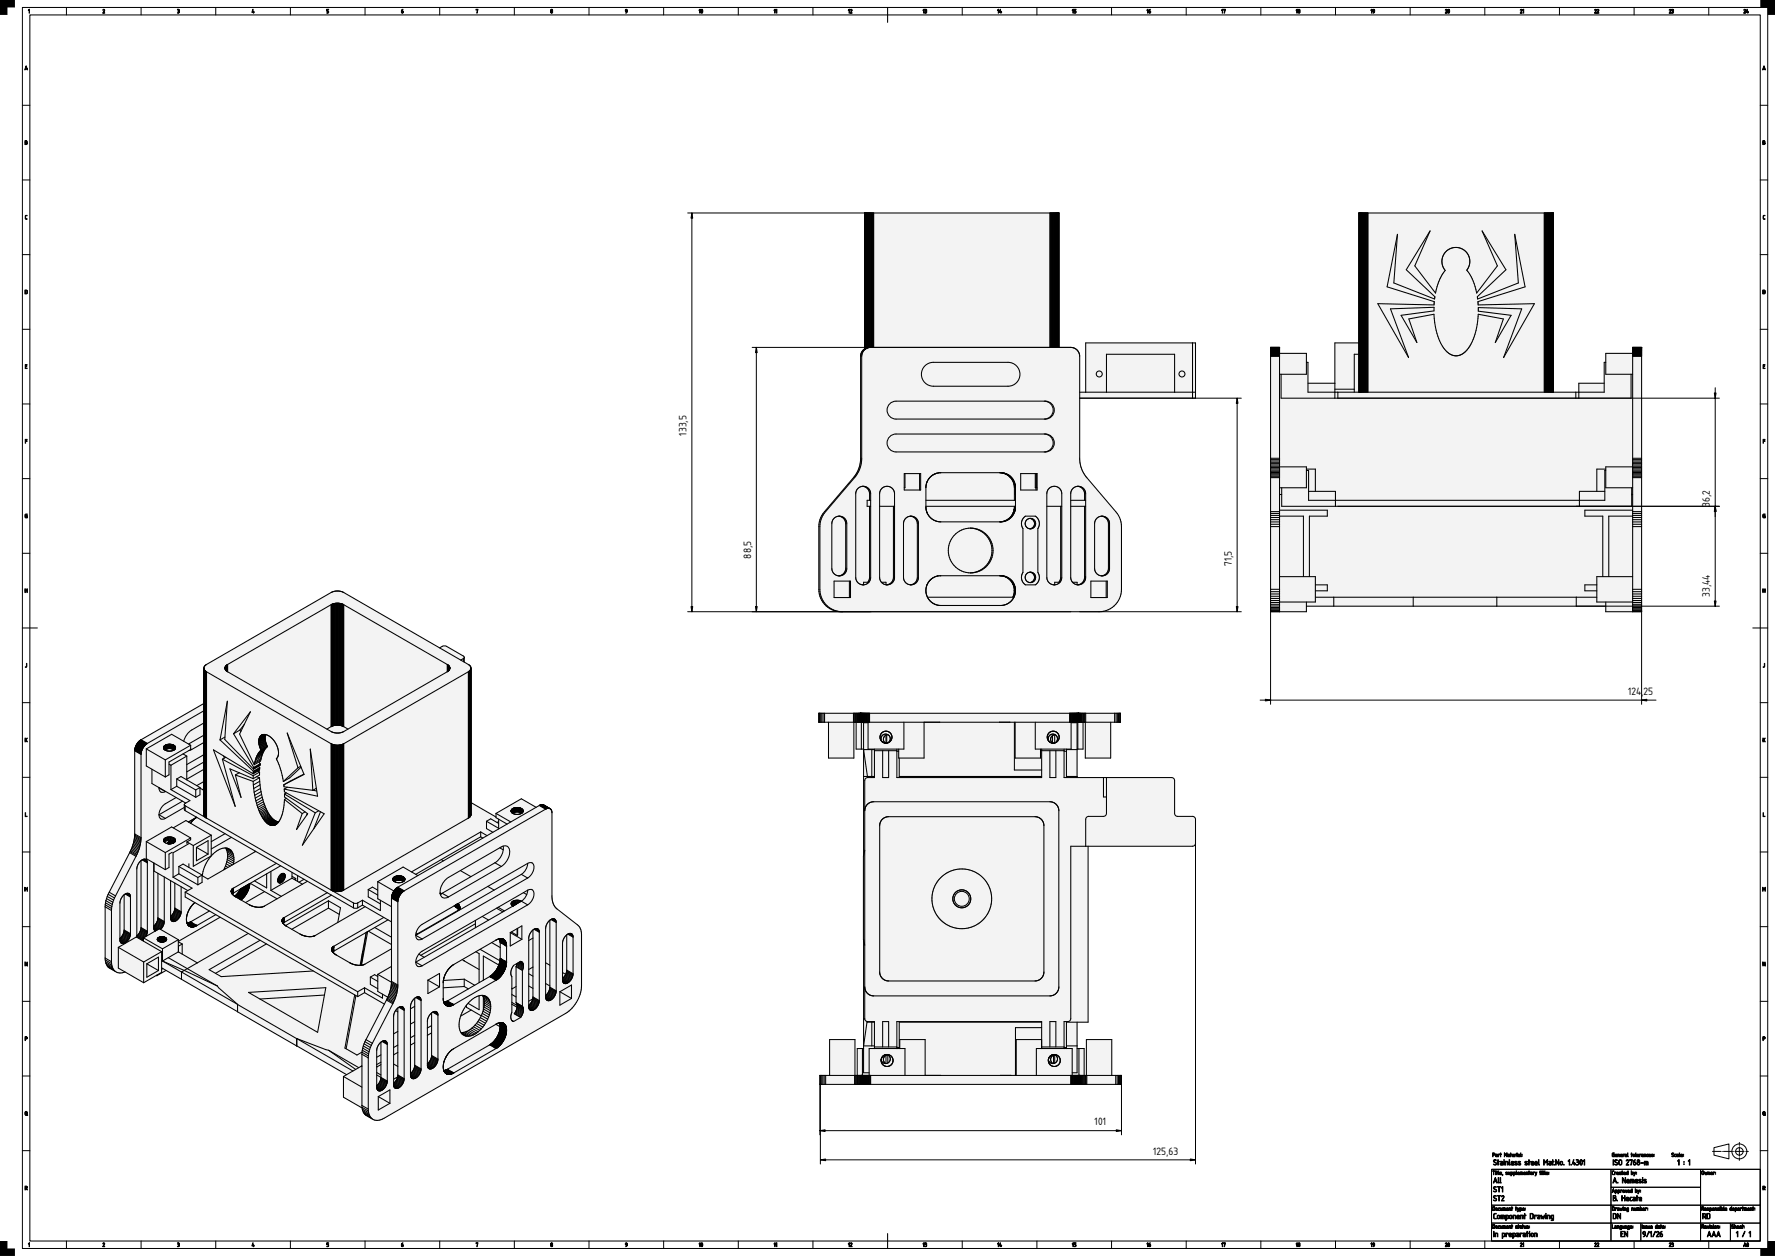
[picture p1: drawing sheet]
<svg xmlns="http://www.w3.org/2000/svg" width="1189mm" height="841mm" viewBox="0 0 1189 841" stroke-linecap="round" stroke-linejoin="round" font-family="sans-serif">
<defs><g id="words">
<g font-size="6.7">
<text x="460" y="292" transform="rotate(-90 460 292)">133,5</text>
<text x="1145" y="339" transform="rotate(-90 1145 339)">36,2</text>
<text x="503" y="374" transform="rotate(-90 503 374)">88,5</text>
<text x="825" y="379" transform="rotate(-90 825 379)">71,5</text>
<text x="1145" y="400" transform="rotate(-90 1145 400)">33,44</text>
<text x="1090" y="465">124,</text>
<text x="1101" y="465">25</text>
<text x="733" y="754">101</text>
<text x="772" y="773">125,63</text>
</g>
</g></defs>
<path d="M20 10h1159v821h-1159zM594 5v10M15 420h10M1174 420h10M999 783h180v48h-180zM594 826v10" fill="none" stroke="#000" stroke-width=".7"/>
<g fill="none" stroke="#000" stroke-width=".67">
<path d="M15 5h1169v831h-1169zM44 5v5M94 5v5M144 5v5M194 5v5M244 5v5M294 5v5M344 5v5M394 5v5M444 5v5M494 5v5M544 5v5"/>
<path d="M644 5v5M694 5v5M744 5v5M794 5v5M844 5v5M894 5v5M944 5v5M994 5v5M1044 5v5M1094 5v5M1144 5v5M15 70h5"/>
<path d="M1179 70h5M15 120h5M1179 120h5M15 170h5M1179 170h5M15 220h5M1179 220h5M15 270h5M675 276h.1M1179 270h5M15 320h5M1179 320h5"/>
<path d="M15 370h5M1179 370h5M15 470h5M1179 470h5M15 520h5M1179 520h5M15 570h5M1179 570h5M15 620h5M1179 620h5M15 670h5M1179 670h5"/>
<path d="M15 720h5M1179 720h5M15 770h5M1148 768l10-2v10l-10-3zM1179 770h5M999 783h80v24h-80zM1079 795h60v12h-60zM1079 783h60v12h-60zM1139 783h40v24h-40zM999 807h80v12h-80zM999 819h80v12h-80zM1079 807h60v12h-60z"/>
<path d="M1079 819h20v12h-20zM1099 819h40v12h-40zM1139 819h20v12h-20zM1139 807h40v12h-40zM1159 819h20v12h-20zM44 831v5M94 831v5M144 831v5M194 831v5M244 831v5M294 831v5M344 831v5"/>
<path d="M394 831v5M444 831v5M494 831v5M544 831v5M644 831v5M694 831v5M744 831v5M794 831v5M844 831v5M894 831v5M944 831v5M994 831v5"/>
<path d="M1044 831v5M1094 831v5M1144 831v5"/>
<circle cx="1165" cy="771" r="5"/>
<circle cx="1165" cy="771" r="2.5"/>
</g>
<g fill="#000" stroke="#000" stroke-width=".67">
<path d="M20 6v3v-2h-1zM69 6l1 1-1 2h1h-1l1-2zM119 6h1v1a1 1 0 0 1 0 1 1 1 0 0 1-1 1 .7 .7 0 0 0 1-1 .7 .7 0 0 0-1-1h1zM169 6v2h1v1l-1-1zM219 6h1h-1v1l1 1v1h-1l1-1-1-1zM319 6h1l-1 3 1-3-1 1zM17 144h1l-1 1v1l1 1-1-1zM1181 144h1l-1 1v1l1 1-1-1zM17 244h1h-1v1h1h-1v2h1h-1zM1181 244h1h-1v1h1h-1v2h1h-1zM17 294h1h-1v1h1h-1v2zM1181 294h1h-1v1h1h-1v2z"/>
<path d="M17 344h1l-1 1v2h1v-2v2l-1-1zM1181 344h1l-1 1v2h1v-2v2l-1-1zM17 394v1h1v-1v3v-2h-1v2zM1181 394v1h1v-1v3v-2h-1v2zM18 444v2l-1 1 1-1zM1182 444v2l-1 1 1-1zM17 494v1l1-1v1v2l-1-2v2zM1181 494v1l1-1v1v2l-1-2v2zM17 544v3h1h-1zM1181 544v3h1h-1zM17 594v1l1-1v3v-2l-1 1v-1v2zM1181 594v1l1-1v3v-2l-1 1v-1v2z"/>
<path d="M17 644l1 2v-2v3l-1-2v2zM1181 644l1 2v-2v3l-1-2v2zM20 832v3v-2h-1zM69 832l1 1-1 2h1h-1l1-2zM119 832h1v1a1 1 0 0 1 0 1 1 1 0 0 1-1 1 .7 .7 0 0 0 1-1 .7 .7 0 0 0-1-1h1zM169 832v2h1v1l-1-1zM219 832h1h-1v1l1 1v1h-1l1-1-1-1zM319 832h1l-1 3 1-3-1 1z"/>
<path d="M269 7l1-1-1 1a.8 .8 0 0 1 1 1 .8 .8 0 0 1 0 1 .8 .8 0 0 1-1-1zM269 8h1z"/>
<path d="M369 8a.5 .5 0 0 0 1 0 .5 .5 0 0 0-1 0zM369 7a.5 .5 0 0 0 1 0 .5 .5 0 0 0-1 0zM369 6h1v1a.9 .9 0 0 1 0 1 .9 .9 0 0 1-1 0z"/>
<path d="M419 6a1.5 1.5 0 0 1 0 3l1-1-1-1zM419 7a.5 .5 0 0 0 1 0 .5 .5 0 0 0-1 0z"/>
<path d="M469 6v3v-2h-1zM470 6v3v-2zM470 6a1.2 1.2 0 0 1 1 1 1.2 1.2 0 0 1-1 2z"/>
<path d="M519 6v3v-2h-1zM520 6v3v-2z"/>
<path d="M569 6v3v-2h-1zM570 6l1 1-1 2h1h-2l1-2z"/>
<path d="M619 6v3v-2h-1zM619 6h1l1 1a1 1 0 0 1 0 1 1.1 1.1 0 0 1-2 1 .7 .7 0 0 0 1-1 .7 .7 0 0 0 0-1z"/>
<path d="M669 6v3v-2h-1zM670 6v2h1l-1 1-1-1z"/>
<path d="M719 6v3v-2h-1zM719 6h2h-1v1l1 1-1 1h-1l1-1-1-1z"/>
<path d="M769 6v3v-2h-1zM770 7v-1v1a.8 .8 0 0 1 1 1 .8 .8 0 0 1-1 1 .8 .8 0 0 1-1-1z"/>
<path d="M819 6v3v-2h-1zM819 6h2l-1 3v-3v1z"/>
<path d="M869 6v3v-2h-1zM870 8a.5 .5 0 0 0 1 0 .5 .5 0 0 0-1 0zM870 6l1 1a.9 .9 0 0 1 0 1 .9 .9 0 0 1-1 0z"/>
<path d="M919 6v3v-2h-1zM920 6a1.5 1.5 0 0 1 0 3v-1v-1z"/>
<path d="M968 6l1 1-1 2h1h-1l1-2zM970 6v3l1-2zM970 6a1.2 1.2 0 0 1 1 1 1.2 1.2 0 0 1-1 2z"/>
<path d="M1018 6l2 1-1 2h1h-2l1-2zM1020 6v3v-2z"/>
<path d="M1068 6l1 1-1 2h1h-1l1-2zM1070 6l1 1-1 2h1h-1l1-2z"/>
<path d="M1118 6l1 1-1 2h1h-1l1-2zM1120 6h1v1a1 1 0 0 1 0 1 1 1 0 0 1-1 1 .7 .7 0 0 0 1-1 .7 .7 0 0 0-1-1h1z"/>
<path d="M1168 6l1 1-1 2h1h-1l1-2zM1170 6v2h1v1l-1-1z"/>
<path d="M17 44l1 3v-1l-1 1zM18 45l-1 1h1z"/>
<path d="M1181 44l1 3v-1l-1 1zM1181 45v1h1z"/>
<path d="M17 94l1 1v1v1h-1zM17 96v1l1-1zM17 94v1h1z"/>
<path d="M1181 94l1 1v1v1h-1zM1181 96v1l1-1zM1181 94v1h1z"/>
<path d="M17 194v3h1v-2zM17 194l1 1v2h-1z"/>
<path d="M1181 194v3h1v-2zM1181 194l1 1v2h-1z"/>
<path d="M17 694v2l1-1zM17 694h1v1v1h-1v1z"/>
<path d="M1181 694v2l1-1zM1181 694h1v1v1h-1v1z"/>
<path d="M17 745v1l1 1v-2zM17 744l1 1v2l-1-1z"/>
<path d="M1181 745v1l1 1v-2zM1181 744l1 1v2l-1-1z"/>
<path d="M1000 772v1h1v-1zM1000 772h1v1l-1 1v1zM1002 774h1zM1002 773h1v2l-1-1h1zM1003 773h1l-1 2zM1005 772l1 1h-1v2zM1008 772v1l1-1v3v-2l-1 1v-1v2zM1010 774h1zM1010 773h1v2l-1-1h1zM1012 772v1v2zM1013 773l1 1zM1013 773h1v1h-1l1 1-1-1zM1015 773h1h-1v2zM1016 773v2zM1017 774h1zM1017 773h1v2l-1-1h1zM1018 772l1 3z"/>
<path d="M1001 777h1h-1l1 1a1 1 0 0 1 0 2 1.1 1.1 0 0 1-2-1l2 1v-1l-2-1zM1003 777l1 1-1 2v-2zM1005 779v1h1v-1zM1005 778h1v2h-1v-1h1v-1zM1007 778v2zM1007 777a.5 .5 0 0 1 1 0 .5 .5 0 0 1-1 0zM1008 778h2v2v-2h-1l-1 2zM1011 777v3zM1013 778l-1 1h2l-1-1zM1012 778h2v1h-2l2 1h-2zM1015 778h1h-1l1 1a.8 .8 0 0 1 0 1 .8 .8 0 0 1-1 0h1l-1-1zM1017 778h1h-1l1 1a.8 .8 0 0 1 0 1 .8 .8 0 0 1-1 0h1l-1-1zM1021 778h2h-1l1 1a.8 .8 0 0 1 0 1 1 1 0 0 1-2 0h2l-2-1zM1024 777v1h1h-1v2v-2zM1026 778v1h1v-1zM1026 778h1v1h-1l1 1h-1zM1028 778v1h1v-1zM1028 778h2v1h-2l2 1h-2zM1030 777l1 3h-1zM1034 777l1 1 1-1v3v-3l-1 2-1-2v3zM1038 779v1h1v-1zM1037 778h2v2h-2v-1h2v-1zM1040 777v1h1h-1v2l-1-2zM1042 777l2 2v-2v3l-2-3v3zM1045 778v1l1 1v-2zM1045 779a1.2 1.2 0 0 1 2 0 1.2 1.2 0 0 1-2 0zM1047 780h1zM1051 777v3v-3h-1zM1052 780h1zM1054 777v2l1-1v1v1l-1-1h-1zM1056 777h1v1a1.3 1.3 0 0 1 0 2 1.3 1.3 0 0 1-1 0 .9 .9 0 0 0 1-1 .9 .9 0 0 0-1-1l1-1zM1059 777a1.8 1.8 0 0 0 0 3l1-2zM1059 777a1.8 1.8 0 0 1 1 1 1.8 1.8 0 0 1-1 2l-1-2zM1061 777v3v-3h-1z"/>
<path d="M1080 777l1 3zM1082 777h1h-1l1 1a1 1 0 0 1 0 2 1 1 0 0 1-1-1l1 1v-1l-2-1zM1085 777v2v1l1-1v-2zM1084 777h2v2v1l-2-1zM1089 777h2l-1 3h1h-2l2-3h-1h-1zM1092 777h1l-1 3 1-3h-1zM1094 777h1l-1 1a1 1 0 0 1 2 0 1.1 1.1 0 0 1-1 2 1 1 0 0 1-1-1zM1094 778v2h1v-1zM1097 779a.7 .7 0 0 0 1 0 .7 .7 0 0 0-1 0zM1097 777a.6 .6 0 0 0 1 0 .6 .6 0 0 0-1 0zM1097 777h1v1a1.1 1.1 0 0 1 0 2 1.1 1.1 0 0 1-1 0 1.1 1.1 0 0 1 0-2zM1099 779h2zM1101 778h3v2l-1-2v2l-1-2-1 2z"/>
<path d="M1080 772h1l-1 1v1h1v-1v2l-1-1zM1082 773l1 1zM1082 773h1v1h-1l1 1-1-1zM1084 773h1v2l-1-2v2zM1086 773v1zM1085 773h1v1h-1l1 1-1-1zM1087 773h1h-1v2zM1088 773h2v2l-2-1h1zM1090 772v3zM1093 772v1v2zM1094 773v1l1-1zM1093 774a1 1 0 0 1 2 0 1 1 0 0 1-2 0zM1096 772v3zM1097 773v1zM1097 773h1v1h-1l1 1-2-1zM1098 773h1h-1v2zM1100 774h1zM1100 773h1v2l-1-1h1zM1101 773h1v2v-2h-1v2zM1103 773h1h-1v1l1 1-1-1zM1105 773v1zM1105 773h1v1h-1l1 1-2-1zM1106 773h1h-1l1 1v1l-1-1h1z"/>
<path d="M1120 772h1l-1 1h1a.7 .7 0 0 1 0 1 .7 .7 0 0 1-1 0h1l-1-1zM1122 773h1h-1v1l1 1-1-1zM1123 774h1zM1123 773h1v2l-1-1h1zM1125 772v3zM1126 773l1 1zM1126 773h1v1h-1l1 1-1-1z"/>
<path d="M1124 777l1 3-1-3zM1128 779v1zM1131 777l1 3-1-3z"/>
<path d="M17 794v2l1-1zM17 794l1 1v1v1v-1h-1v1z"/>
<path d="M1000 784h1l-1 3v-3zM1002 785v2zM1003 784v1v2zM1004 784v3zM1005 785l1 1zM1005 785h1v1h-1l1 1-1-1zM1006 786v1zM1009 785h1h-1l1 1v1l-1-1h1zM1010 785l1 1v-1v2l-1-1zM1012 785v1h1v-1zM1012 785a.9 .9 0 0 1 1 1 .9 .9 0 0 1-1 1zM1014 785v1h1v-1zM1014 785a.9 .9 0 0 1 1 1 .9 .9 0 0 1-1 1zM1016 784v3zM1017 785v1zM1017 785h1v1h-1l1 1-2-1zM1018 785a1.2 1.2 0 0 1 2 0 1.2 1.2 0 0 1 0 2l-1-2v2v-2h-1v2zM1021 785v1zM1021 785h1v1h-1l1 1-2-1zM1022 785h1v2v-2h-1v2zM1024 784l1 1h-1v2zM1025 786h1zM1025 785h1v2l-1-1h1zM1027 785h1h-1v2zM1028 785l1 1v-1v2zM1032 784v1v2zM1033 785v2zM1033 784l1 1v2zM1035 784v3zM1036 785l1 1zM1036 785h1v1h-1l1 1-1-1z"/>
<path d="M1001 795h1h-1l1 1a1 1 0 0 1 0 2 1.1 1.1 0 0 1-2-1l2 1v-1l-2-1zM1003 795h2h-1v3v-3zM1006 795v3v-3h-1z"/>
<path d="M1001 789l2 3-1-1h-1l-1 1zM1002 789l-1 2h1zM1003 789l1 3h-1zM1005 789v3z"/>
<path d="M1080 784h1h-1v2l1 1-1-1zM1081 785h1v2zM1083 785l1 1zM1083 785h1v1h-1l1 1-1-1zM1085 786h1zM1085 785h1v2l-1-1h1zM1086 784l1 1v2zM1088 785l1 1zM1088 785h1v1h-1l1 1-1-1zM1090 785v1v-1zM1089 785h1v-1v3l-1-1zM1093 785v1l1-1zM1093 784v1h1v2l-1-1zM1094 785l1 1v-1v2z"/>
<path d="M1081 796v3v-1h-1zM1081 797l-1 1h1zM1082 797v1h1v-1zM1082 797a.9 .9 0 0 1 1 1 .9 .9 0 0 1-1 1zM1084 797v1h1v-1zM1084 797a.9 .9 0 0 1 1 1 .9 .9 0 0 1-1 1zM1085 797h1v2zM1087 797l1 1v-1zM1087 798a.9 .9 0 0 1 1 0 .9 .9 0 0 1-1 0zM1089 797v1l1-1-1 2zM1091 797v1zM1090 797h1v1h-1l1 1-1-1zM1092 797v1h1v-1zM1092 797h1v-1v3l-1-1zM1095 797v1h1v-1zM1095 796v1h2l-1 2-1-1zM1097 797l1 1v-1l-1 2z"/>
<path d="M1081 789l2 3-1-1h-1l-1 1zM1082 789l-1 2h1zM1083 792h1zM1087 789l1 2 1-2v3l-2-3v3zM1090 790v1h1v-1zM1090 790h1v1h-1l1 1h-1zM1092 790h2l1 2-1-2h-1v2v-2h-1v2zM1096 790v1h1l-1-1zM1096 790h1v1h-1l1 1h-2zM1098 790h1h-1l1 1a.8 .8 0 0 1 0 1 .8 .8 0 0 1-1 0h1l-1-1zM1100 790v2zM1101 790h2h-2l1 1a.8 .8 0 0 1 0 1 .8 .8 0 0 1-1 0h1l-1-1z"/>
<path d="M1140 784v2h1v-1zM1140 784l1 1v2l-1-1zM1142 785v1l1-1v1v-1v2v-1l-1 1zM1144 785h1v2v-2h-1v2zM1146 785l1 1zM1146 785h1v1h-1l1 1-1-1zM1147 785h1l-1 2z"/>
<path d="M1181 794v2l1-1zM1181 794l1 1v1v1v-1h-1v1z"/>
<path d="M1000 808v2h1v-1zM1000 808h1v3h-1zM1002 809l1 1v-1zM1001 810a1 1 0 0 1 2 0 1 1 0 0 1-2 0zM1004 809v1v1v-1zM1005 809v1h1v-1v2l-1-1zM1007 809a1.2 1.2 0 0 1 1 0 1.2 1.2 0 0 1 0 2v-2v2l-1-2v2zM1009 809l1 1zM1009 809h1v1h-1l1 1-1-1zM1011 809h1v2v-2h-1v2zM1013 808v1v2zM1015 808l1 1h-1v2zM1016 809l1 1 1-1-1 2zM1018 809v1h1v-1zM1018 809a.9 .9 0 0 1 1 1 .9 .9 0 0 1-1 1zM1020 809l1 1zM1020 809h1v1h-1l1 1-1-1z"/>
<path d="M1001 801h1h-1l1 1a1 1 0 0 1 0 2 1.1 1.1 0 0 1-2-1l2 1v-1l-2-1zM1003 801h2h-1v3v-3zM1006 801h1l-1 3h1h-1l1-3h-1z"/>
<path d="M1001 813h1h-1v2l1 1h-2zM1003 814v1l1 1v-2zM1002 815a1.5 1.5 0 0 1 3 0 1.5 1.5 0 0 1-3 0zM1005 814h3v2l-1-2v2l-1-2-1 2zM1009 814v2h1v-2zM1009 814a1.4 1.4 0 0 1 1 0 1.4 1.4 0 0 1 0 2h-1v1zM1012 814l-1 1 1 1v-2zM1011 815a1.2 1.2 0 0 1 2 0 1.2 1.2 0 0 1-2 0zM1013 814h2v2v-2h-1l-1 2zM1016 814v1h1v-1zM1016 814h2v1h-2l2 1h-2zM1018 814h2v2v-2h-1l-1 2zM1021 813v1h1h-1v2v-2zM1025 813v3h1l1-3zM1025 813h1h1v3h-1h-1zM1028 814h1h-1v2zM1030 815v1h1v-1zM1030 814h1v2h-1v-1h1v-1zM1032 814l1 1v-1l1 1 1-1-1 2-1-1v1zM1035 814v2zM1035 813a.5 .5 0 0 1 1 0 .5 .5 0 0 1-1 0zM1036 814h2v2v-2h-1l-1 2zM1039 814v2h1v-2zM1039 814h2l-1 3h-1h1v-1a1.4 1.4 0 0 1-1-1 1.4 1.4 0 0 1 0-1z"/>
<path d="M1080 808v2h1v-1zM1080 808h1v3h-1zM1082 809h1h-1v2zM1083 810h1zM1083 809h1v2l-1-1h1zM1085 809v1l1-1v1l1-1-1 2v-1l-1 1zM1087 809v2zM1088 809h1v2v-2h-1v2zM1090 809v1h1v-1zM1090 809h1l-1 2h1l-1-1zM1093 809h1v2v-2h-1v2zM1095 809v1h1v-1v2l-1-1zM1096 809a1.2 1.2 0 0 1 2 0 1.2 1.2 0 0 1 0 2v-2l-1 2v-2h-1v2zM1099 809v1l1-1zM1099 808v1h1v2l-1-1zM1101 809v1zM1100 809h2v1h-1l1 1-2-1zM1102 809h1h-1v2z"/>
<path d="M1081 813v3h1v-3zM1080 813h2h1v3h-1h-2zM1083 813l2 2v-2v3l-1-3-1 3z"/>
<path d="M1080 801h2l1 2-1 1h-2zM1081 802v2h1v-1zM1081 801v1h1v-1zM1086 801l1 1h1v-1v3v-2h-1l-1 2zM1090 802l-1 1h2l-1-1zM1089 802h2v1h-2l2 1h-2zM1092 802h1a1.1 1.1 0 0 0-1 1 1.1 1.1 0 0 0 1 1 1 1 0 0 1-1 0 1 1 0 0 1 0-2zM1094 803v1h1v-1zM1094 802h1v2h-1v-1h1v-1zM1096 801l1 1-1 2v-2zM1098 802v1h1v-1zM1098 802h1l1 1h-2l2 1h-2z"/>
<path d="M1140 808v1h1v-1zM1140 808h1v2v1v-1h-1v1zM1142 809l1 1zM1142 809h1v1h-1l1 1-1-1zM1143 809h2h-1l1 1-1 1-1-1h1zM1145 809v1h1v-1zM1145 809a.9 .9 0 0 1 1 1 .9 .9 0 0 1-1 1zM1147 809l1 1v-1zM1147 810a.9 .9 0 0 1 1 0 .9 .9 0 0 1-1 0zM1149 809h1v2v-2h-1v2zM1150 809h1h-1l1 1v1l-1-1h1zM1152 809v2zM1153 809v1h1v-1zM1153 808v1h1v2l-1-1zM1155 808v3zM1156 809v1zM1156 809h1v1h-1l1 1-2-1zM1159 809v1h1v-1zM1159 809h1v-1v3l-1-1zM1161 809v1zM1161 809h1v1h-1l1 1-2-1zM1162 809v1h1v-1zM1162 809a1.1 1.1 0 0 1 2 1 1.1 1.1 0 0 1-2 1zM1164 810h1zM1164 809h1v2l-1-1h1zM1166 809h1h-1v2zM1167 808l1 1h-1v2zM1168 809a1.2 1.2 0 0 1 2 0 1.2 1.2 0 0 1 0 2l-1-2v2v-2h-1v2zM1171 809l1 1zM1171 809h1v1h-1l1 1-1-1zM1172 809h1v2v-2h-1v2zM1174 808l1 1h-1v2z"/>
<path d="M1141 813v1h1v-1zM1140 813h2v2l1 1-1-1h-1l-1 1zM1144 813v3h1v-3zM1143 813h2v3h-2z"/>
<path d="M269 833l1-1-1 1a.8 .8 0 0 1 1 0 1 1 0 0 1 0 2 .8 .8 0 0 1-1-1zM269 834h1z"/>
<path d="M369 834a.5 .5 0 0 0 1 0 .5 .5 0 0 0-1 0zM369 833a.5 .5 0 0 0 1 0 .5 .5 0 0 0-1 0zM369 832h1v1a.9 .9 0 0 1 0 1 .9 .9 0 0 1-1 0z"/>
<path d="M419 832a1.5 1.5 0 0 1 0 3l1-1-1-1zM419 833a.5 .5 0 0 0 1 0 .5 .5 0 0 0-1 0z"/>
<path d="M469 832v3v-2h-1zM470 832v3v-2zM470 832a1.2 1.2 0 0 1 1 1 1.2 1.2 0 0 1-1 2z"/>
<path d="M519 832v3v-2h-1zM520 832v3v-2z"/>
<path d="M569 832v3v-2h-1zM570 832l1 1-1 2h1h-2l1-2z"/>
<path d="M619 832v3v-2h-1zM619 832h1l1 1a1 1 0 0 1 0 1 1.1 1.1 0 0 1-2 1 .7 .7 0 0 0 1-1 .7 .7 0 0 0 0-1z"/>
<path d="M669 832v3v-2h-1zM670 832v2h1l-1 1-1-1z"/>
<path d="M719 832v3v-2h-1zM719 832h2h-1v1l1 1-1 1h-1l1-1-1-1z"/>
<path d="M769 832v3v-2h-1zM770 833v-1v1a.8 .8 0 0 1 1 0 1.1 1.1 0 0 1-1 2 .8 .8 0 0 1-1-1z"/>
<path d="M819 832v3v-2h-1zM819 832h2l-1 3v-3v1z"/>
<path d="M869 832v3v-2h-1zM870 834a.5 .5 0 0 0 1 0 .5 .5 0 0 0-1 0zM870 832l1 1a.9 .9 0 0 1 0 1 .9 .9 0 0 1-1 0z"/>
<path d="M919 832v3v-2h-1zM920 832a1.5 1.5 0 0 1 0 3v-1v-1z"/>
<path d="M968 832l1 1-1 2h1h-1l1-2zM970 832v3l1-2zM970 832a1.2 1.2 0 0 1 1 1 1.2 1.2 0 0 1-1 2z"/>
<path d="M1000 820v2h1v-1zM1000 820h1v3h-1zM1002 821l1 1v-1zM1001 822a1 1 0 0 1 2 0 1 1 0 0 1-2 0zM1004 821v1v1v-1zM1005 821v1h1v-1v2l-1-1zM1007 821a1.2 1.2 0 0 1 1 0 1.2 1.2 0 0 1 0 2v-2v2l-1-2v2zM1009 821l1 1zM1009 821h1v1h-1l1 1-1-1zM1011 821h1v2v-2h-1v2zM1013 820v1v2zM1015 821h1h-1l1 1v1l-1-1h1zM1017 820l1 1h-1v2zM1018 822h1zM1018 821h1v2l-1-1h1zM1020 820l1 1h-1v2zM1021 821v1h1v-1v2l-1-1zM1023 821h1h-1l1 1v1l-1-1h1z"/>
<path d="M1000 825l1 3zM1001 826h2v2v-2h-1l-1 2zM1006 826v2h1l1-2zM1006 826a1.4 1.4 0 0 1 2 0 1.4 1.4 0 0 1-1 2h-1v1zM1009 826h1h-1v2zM1011 826v1h1v-1zM1011 826h1v1h-1l1 1h-1zM1014 826v2l1-2zM1013 826a1.4 1.4 0 0 1 2 0 1.4 1.4 0 0 1-1 2l-1 1zM1016 827v1h1v-1zM1016 826h1v2h-1v-1h1v-1zM1018 826h2h-1h-1v2zM1020 827l1 1v-1zM1020 826h2v2h-2v-1h1v-1zM1023 825v1h1h-1v2l-1-2zM1024 826v2zM1024 825a.5 .5 0 0 1 1 0 .5 .5 0 0 1-1 0zM1026 826v1v1l1-2zM1025 827a1.2 1.2 0 0 1 2 0 1.2 1.2 0 0 1-2 0zM1028 826h2v2l-1-2h-1v2z"/>
<path d="M1018 832l2 1-1 2h1h-2l1-2zM1020 832v3v-2z"/>
<path d="M1068 832l1 1-1 2h1h-1l1-2zM1070 832l1 1-1 2h1h-1l1-2z"/>
<path d="M1080 820v2l1 1h-1zM1082 821h1v2l-2-1h1zM1083 821h1v2v-2h-1v2zM1085 821v1h1v-1zM1085 821h1v2h-1h1l-1-1zM1087 821v1h1v-1v2l-1-1zM1088 821h2l-1 2-1-1h1zM1090 821v1h1v-1zM1090 821h1v2h-1h1l-1-1zM1092 821l1 1zM1092 821h1v1h-1l1 1-1-1z"/>
<path d="M1086 825h1h-1v1h1h-1v2h1h-1zM1088 825l2 2v-2v3l-2-3v3z"/>
<path d="M1100 820v3zM1101 821h1h-1l1 1v1l-2-1h1zM1102 821h1h-1l1 1v1l-1-1h1zM1104 821v1h1v-1v2l-1-1zM1106 821l1 1zM1106 821h1v1h-1l1 1-1-1zM1109 821v1h1v-1zM1109 821h1v-1v3l-1-1zM1111 821h1v2l-2-1h1zM1112 820l1 1-1 2zM1114 821v1zM1114 821h1v1h-1l1 1-2-1z"/>
<path d="M1100 825h1a1.8 1.8 0 0 1 1 1 1.8 1.8 0 0 1-1 2l1-1-2-1zM1100 826a1 1 0 0 0 2 0 1 1 0 0 0-2 0zM1104 825l-1 3zM1106 825v3v-3h-1zM1109 825l-2 3zM1110 825h1l-1 3h1h-2l2-3h-1h-1zM1112 825h1l-1 1a1 1 0 0 1 2 0 1.1 1.1 0 0 1-1 2 1 1 0 0 1-1-1zM1112 826v2h1v-1z"/>
<path d="M1118 832l1 1-1 2h1h-1l1-2zM1120 832h1v1a1 1 0 0 1 0 1 1 1 0 0 1-1 1 .7 .7 0 0 0 1-1 .7 .7 0 0 0-1-1h1z"/>
<path d="M1140 820v1h1v-1zM1140 820h1v1v2v-1h-1v1zM1142 821l1 1zM1142 821h1v1h-1l1 1-1-1zM1143 821l1 1 1-1-1 2zM1145 821v2zM1146 821h1h-1l1 1v1l-1-1h1zM1148 821v2zM1147 820a.5 .5 0 0 1 1 0 .5 .5 0 0 1-1 0zM1149 821v1v-1zM1148 822a1 1 0 0 1 2 0 1 1 0 0 1-2 0zM1150 821h1v2v-2h-1v2z"/>
<path d="M1145 825l1 3v-1h-2v1zM1145 825l-1 2h1zM1148 825l1 3v-1h-2v1zM1148 825l-1 2h1zM1151 825l1 3v-1h-2v1zM1151 825l-1 2h2z"/>
<path d="M1160 820h1l-1 1h1a.7 .7 0 0 1 0 1 .7 .7 0 0 1-1 0h1l-1-1zM1162 820v1h1v2l-1-2v2zM1164 821v1zM1164 821h1v1h-1l1 1-2-1zM1165 821l1 1zM1165 821h1v1h-1l1 1-1-1zM1167 820l1 1h-1v2z"/>
<path d="M1164 825v3v-3h-1zM1169 825l-2 3zM1172 825v3v-3h-1z"/>
<path d="M1169 832v3v-1l-1 1zM1169 833l-1 1h1zM1170 832l1 3v-2zM1170 832a1.2 1.2 0 0 1 1 1 1.2 1.2 0 0 1-1 2z"/>
</g>
<path d="M0 0h10v5h-5v5h-5zM1179 0h10v10h-5v-5h-5zM0 831h5v5h5v5h-10zM1179 836h5v-5h5v10h-10z" fill="#000"/>
<path d="M1147 771h24" fill="none" stroke="#000" stroke-width=".67" stroke-dasharray="6 .7 .1 .7" stroke-dashoffset=".2"/>
<path d="M1165 777v-12" fill="none" stroke="#000" stroke-width=".67" stroke-dasharray="6 .7 .1 .7" stroke-dashoffset="4.6"/>
<g fill="#f1f3f5">
<path d="M579 143h130v90h10l2 1 2 2v3v24h4v-33h74v37h-78v40a20 20 0 0 0 5 13l20 24 2 4 1 5v42a15 15 0 0 1-15 15h-172a15 15 0 0 1-16-15v-42l1-5 2-4 21-24a20 20 0 0 0 4-13v-69l1-2 2-2z" fill-rule="evenodd"/>
<path d="M579 234l2-1h2h134h3l2 2 1 3v69a20 20 0 0 0 5 13l20 24 2 4 1 5v42a15 15 0 0 1-15 15h-172a15 15 0 0 1-15-15v-42l1-5 2-4 20-24a20 20 0 0 0 5-13v-68l1-3z" fill-rule="evenodd"/>
<path d="M585 143h118v90h-118z" fill-rule="evenodd"/>
<path d="M623 319l3-2h4h40h4l4 3 2 5v15l-1 3-3 4-5 2h-41h-4l-4-4-2-5v-15l1-3z" fill-rule="evenodd"/>
<path d="M596 270l2-1h2h99a6 6 0 0 1 7 6 6 6 0 0 1-7 6h-99a6 6 0 0 1-5-4 6 6 0 0 1 1-7z" fill-rule="evenodd"/>
<path d="M596 292l2-1h2h99a6 6 0 0 1 7 6 6 6 0 0 1-7 6h-99a6 6 0 0 1-5-4 6 6 0 0 1 1-7z" fill-rule="evenodd"/>
<path d="M596 270l2-1h2h99a6 6 0 0 1 6 6 6 6 0 0 1-6 6h-99a6 6 0 0 1-5-4 6 6 0 0 1 1-7z" fill-rule="evenodd"/>
<path d="M596 292l2-1h2h99a6 6 0 0 1 6 6 6 6 0 0 1-6 6h-99a6 6 0 0 1-5-4 6 6 0 0 1 1-7z" fill-rule="evenodd"/>
<path d="M727 230h72v33h-12v-26h-46v26h-14z" fill-rule="evenodd"/>
<path d="M741 237h46v26h-46z" fill-rule="evenodd"/>
<path d="M623 388l3-2h3h43l4 1 2 3 2 3v4l-1 3-2 2-3 2-2 1h-43l-5-2-3-4-1-3v-3z" fill-rule="evenodd"/>
<path d="M623 319l3-2h4h42l4 2 3 4v3v9h-59v-10l1-3z" fill-rule="evenodd"/>
<path d="M619 245l3-2h3h50a8 8 0 0 1 8 8 8 8 0 0 1-8 8h-50a8 8 0 0 1-7-5 8 8 0 0 1 1-9z" fill-rule="evenodd"/>
<path d="M574 327a5 5 0 0 1 6-1 5 5 0 0 1 3 5v56a5 5 0 0 1-5 5 5 5 0 0 1-5-5v-56z" fill-rule="evenodd"/>
<path d="M719 327a5 5 0 0 1 5-1 5 5 0 0 1 3 5v55a5 5 0 0 1-5 6 5 5 0 0 1-5-5v-56l1-2z" fill-rule="evenodd"/>
<path d="M590 327a5 5 0 0 1 6-1 5 5 0 0 1 3 5v56a5 5 0 0 1-5 5 5 5 0 0 1-5-5v-56z" fill-rule="evenodd"/>
<path d="M703 327a5 5 0 0 1 5-1 5 5 0 0 1 3 5v56a5 5 0 0 1-5 5 5 5 0 0 1-5-5v-56l1-2z" fill-rule="evenodd"/>
<path d="M574 327a5 5 0 0 1 6-1 5 5 0 0 1 2 5v4h-1v4h1v48l-1 3h-3v2a5 5 0 0 1-5-5v-56z" fill-rule="evenodd"/>
<path d="M620 339h59v4l-2 3-2 2-4 1h-41h-4l-3-2-2-4z" fill-rule="evenodd"/>
<path d="M701 339h9v48l-1 3h-3v2a5 5 0 0 1-5-5z" fill-rule="evenodd"/>
<path d="M717 339h9v48a5 5 0 0 1-5 5v-2h-3l-1-3z" fill-rule="evenodd"/>
<path d="M589 339h9v48a5 5 0 0 1-5 5v-2h-3l-1-3z" fill-rule="evenodd"/>
<path d="M686 347l1-1h6a6 6 0 0 1 2 8v29a6 6 0 0 1-2 9h-6a6 6 0 0 1-2-9v-29l-1-3z" fill-rule="evenodd"/>
<path d="M606 347a5 5 0 0 1 6-1 5 5 0 0 1 3 5v36a5 5 0 0 1-5 5 5 5 0 0 1-5-5v-36z" fill-rule="evenodd"/>
<path d="M606 347a5 5 0 0 1 6-1 5 5 0 0 1 2 5v36a5 5 0 0 1-4 5 5 5 0 0 1-5-5v-36z" fill-rule="evenodd"/>
<path d="M734 347a5 5 0 0 1 6-1 5 5 0 0 1 3 5v30a5 5 0 0 1-5 5 5 5 0 0 1-5-5v-30z" fill-rule="evenodd"/>
<path d="M558 347a5 5 0 0 1 6-1 5 5 0 0 1 3 5v30a5 5 0 0 1-5 5 5 5 0 0 1-5-5v-30z" fill-rule="evenodd"/>
<path d="M734 347a5 5 0 0 1 6-1 5 5 0 0 1 2 5v30a5 5 0 0 1-4 5 5 5 0 0 1-5-5v-30z" fill-rule="evenodd"/>
<path d="M558 347a5 5 0 0 1 6-1 5 5 0 0 1 2 5v30a5 5 0 0 1-4 5 5 5 0 0 1-5-5v-30z" fill-rule="evenodd"/>
<path d="M723 263h76v4h-76z" fill-rule="evenodd"/>
<path d="M621 400h58l-4 4-5 1h-41l-4-1z" fill-rule="evenodd"/>
<path d="M620 335h60v4h-60z" fill-rule="evenodd"/>
<path d="M578 234h1l-2 4v69a20 20 0 0 1-5 13l-20 24-2 4-1 5v42a15 15 0 0 0 15 15 15 15 0 0 1-16-15v-42l1-5 2-4 21-24a20 20 0 0 0 4-13v-68l1-3z" fill-rule="evenodd"/>
<path d="M590 327a5 5 0 0 1 6-1 5 5 0 0 1 3 5v8h-10v-9z" fill-rule="evenodd"/>
<path d="M703 327a5 5 0 0 1 5-1 5 5 0 0 1 3 5v8h-10v-9z" fill-rule="evenodd"/>
<path d="M684 317h11v11h-11z" fill-rule="evenodd"/>
<path d="M606 317h11v11h-11z" fill-rule="evenodd"/>
<path d="M731 389h11v11h-11z" fill-rule="evenodd"/>
<path d="M559 389h11v11h-11z" fill-rule="evenodd"/>
<path d="M731 389h10v11h-10z" fill-rule="evenodd"/>
<path d="M559 389h10v11h-10z" fill-rule="evenodd"/>
<path d="M684 317h9v10h1v1h-10z" fill-rule="evenodd"/>
<path d="M606 317h10v11h-10v-1z" fill-rule="evenodd"/>
<path d="M719 327a5 5 0 0 1 5-1 5 5 0 0 1 2 5v4h-9v-5z" fill-rule="evenodd"/>
<path d="M799 230h2v33h-2z" fill-rule="evenodd"/>
<path d="M717 335h10v4h-10z" fill-rule="evenodd"/>
<path d="M598 339h1v48a5 5 0 0 1-5 5l3-2 1-3z" fill-rule="evenodd"/>
<path d="M726 339h1v47v2l-1 2-2 1-2 1 3-2 1-3z" fill-rule="evenodd"/>
<path d="M582 339h1v48a3 3 0 0 1-2 3l1-3z" fill-rule="evenodd"/>
<path d="M710 339h1v48a3 3 0 0 1-2 3l1-3z" fill-rule="evenodd"/>
<path d="M610 346a5 5 0 0 1 5 5v36a5 5 0 0 1-5 5l3-2 1-3v-37l-1-3z" fill-rule="evenodd"/>
<path d="M738 346a5 5 0 0 1 5 5v30a5 5 0 0 1-5 5l3-2 1-3v-31l-1-3z" fill-rule="evenodd"/>
<path d="M562 346a5 5 0 0 1 5 5v30a5 5 0 0 1-5 5l3-2 1-3v-31l-1-3z" fill-rule="evenodd"/>
<circle cx="650" cy="369" r="15"/>
<circle cx="690" cy="351" r="3"/>
<circle cx="690" cy="387" r="3"/>
<circle cx="690" cy="350" r="3"/>
<circle cx="690" cy="386" r="3"/>
</g>
<path d="M583 143v90M584 143v90M585 143v90M703 143v90M704 143v90M705 143v90" fill="none" stroke="#f1f3f5" stroke-width=".67"/>
<path d="M583 143v90z" fill-rule="evenodd" fill="#f1f3f5"/>
<path d="M705 143v90" fill="none" stroke="#f1f3f5" stroke-width=".67"/>
<path d="M583 143v90z" fill-rule="evenodd" fill="#f1f3f5"/>
<path d="M706 143v90" fill="none" stroke="#f1f3f5" stroke-width=".67"/>
<path d="M582 143v90z" fill-rule="evenodd" fill="#f1f3f5"/>
<path d="M706 143v90" fill="none" stroke="#f1f3f5" stroke-width=".67"/>
<path d="M582 143v90z" fill-rule="evenodd" fill="#f1f3f5"/>
<path d="M706 143v90" fill="none" stroke="#f1f3f5" stroke-width=".67"/>
<path d="M582 143v90z" fill-rule="evenodd" fill="#f1f3f5"/>
<path d="M706 143v90" fill="none" stroke="#f1f3f5" stroke-width=".67"/>
<g fill="#f1f3f5">
<path d="M650 354a15 15 0 0 1 15 15 15 15 0 0 1-15 15 15 15 0 0 0 14-15 15 15 0 0 0-14-15z" fill-rule="evenodd"/>
<path d="M582 143v90z" fill-rule="evenodd"/>
</g>
<path d="M707 143v90" fill="none" stroke="#f1f3f5" stroke-width=".67"/>
<path d="M581 143v90z" fill-rule="evenodd" fill="#f1f3f5"/>
<path d="M581 143v90M707 143v90" fill="none" stroke="#f1f3f5" stroke-width=".67"/>
<path d="M581 143v90z" fill-rule="evenodd" fill="#f1f3f5"/>
<path d="M707 143v90" fill="none" stroke="#f1f3f5" stroke-width=".67"/>
<path d="M581 143v90z" fill-rule="evenodd" fill="#f1f3f5"/>
<path d="M708 143v90" fill="none" stroke="#f1f3f5" stroke-width=".67"/>
<path d="M581 143v90z" fill-rule="evenodd" fill="#f1f3f5"/>
<path d="M580 143v90M708 143v90" fill="none" stroke="#f1f3f5" stroke-width=".67"/>
<path d="M580 143v90z" fill-rule="evenodd" fill="#f1f3f5"/>
<path d="M708 143v90" fill="none" stroke="#f1f3f5" stroke-width=".67"/>
<path d="M580 143v90z" fill-rule="evenodd" fill="#f1f3f5"/>
<path d="M580 143v91M708 143v90" fill="none" stroke="#f1f3f5" stroke-width=".67"/>
<g fill="#f1f3f5">
<path d="M580 143v91z" fill-rule="evenodd"/>
<circle cx="736" cy="250" r="2"/>
<circle cx="792" cy="250" r="2"/>
</g>
<path d="M580 143v91M709 143v90" fill="none" stroke="#f1f3f5" stroke-width=".67"/>
<g fill="#f1f3f5">
<path d="M676 319l2 2 2 3v11h-1v-11z" fill-rule="evenodd"/>
<path d="M580 143v91z" fill-rule="evenodd"/>
</g>
<path d="M709 143v90" fill="none" stroke="#f1f3f5" stroke-width=".67"/>
<g fill="#f1f3f5">
<path d="M581 335h2v4h-2z" fill-rule="evenodd"/>
<path d="M699 269a6 6 0 0 1 7 6 6 6 0 0 1-7 6 6 6 0 0 0 6-6 6 6 0 0 0-6-6z" fill-rule="evenodd"/>
<path d="M699 291a6 6 0 0 1 7 6 6 6 0 0 1-7 6 6 6 0 0 0 6-6 6 6 0 0 0-6-6z" fill-rule="evenodd"/>
<path d="M669 386h5l4 4 1 2v4h1l-1 4h-1l1-3v-3l-1-4-4-3z" fill-rule="evenodd"/>
</g>
<path d="M579 143v91M709 143v90" fill="none" stroke="#f1f3f5" stroke-width=".67"/>
<g fill="#f1f3f5">
<path d="M616 317h1v11h-1z" fill-rule="evenodd"/>
<path d="M741 389h1v11h-1z" fill-rule="evenodd"/>
<path d="M569 389h1v11h-1z" fill-rule="evenodd"/>
<path d="M799 263h2v4h-2z" fill-rule="evenodd"/>
<path d="M679 339h1v3h-1v2l-2 3-3 2h-5h4l3-2 3-4z" fill-rule="evenodd"/>
</g>
<path d="M579 143v91M709 143v90" fill="none" stroke="#f1f3f5" stroke-width=".67"/>
<g fill="#f1f3f5">
<path d="M578 326a5 5 0 0 1 5 5v4h-1v-6l-2-2z" fill-rule="evenodd"/>
<path d="M722 326a5 5 0 0 1 5 5v4h-1v-6l-2-2z" fill-rule="evenodd"/>
<path d="M579 143v91z" fill-rule="evenodd"/>
</g>
<path d="M709 143v90" fill="none" stroke="#f1f3f5" stroke-width=".67"/>
<g fill="#f1f3f5">
<path d="M690 383a3 3 0 0 1 4 4 3 3 0 0 1-4 3 3 3 0 0 0 3-3 3 3 0 0 0-3-4z" fill-rule="evenodd"/>
<path d="M690 347a3 3 0 0 1 4 4 3 3 0 0 1-4 3 3 3 0 0 0 3-3 3 3 0 0 0-3-4z" fill-rule="evenodd"/>
<path d="M606 317v10z" fill-rule="evenodd"/>
<path d="M693 317h1v10h-1z" fill-rule="evenodd"/>
<path d="M694 317h1v10h-1z" fill-rule="evenodd"/>
</g>
<path d="M579 143v91M709 143v90" fill="none" stroke="#f1f3f5" stroke-width=".67"/>
<g fill="#f1f3f5">
<path d="M706 390h4l-4 2z" fill-rule="evenodd"/>
<path d="M578 390h4l-4 2z" fill-rule="evenodd"/>
<path d="M694 317l1 11h-1z" fill-rule="evenodd"/>
</g>
<path d="M579 143v91M709 143v90" fill="none" stroke="#f1f3f5" stroke-width=".67"/>
<g fill="#f1f3f5">
<path d="M590 390h3v2z" fill-rule="evenodd"/>
<path d="M718 390h3v2z" fill-rule="evenodd"/>
</g>
<path d="M579 143v91" fill="none" stroke="#f1f3f5" stroke-width=".67"/>
<path d="M679 392l1 4h-1z" fill-rule="evenodd" fill="#f1f3f5"/>
<path d="M709 143v90" fill="none" stroke="#f1f3f5" stroke-width=".67"/>
<g fill="#f1f3f5">
<path d="M669 317h5l2 2-3-2z" fill-rule="evenodd"/>
<path d="M680 324v7z" fill-rule="evenodd"/>
<path d="M579 143v91z" fill-rule="evenodd"/>
</g>
<path d="M709 143v90" fill="none" stroke="#f1f3f5" stroke-width=".67"/>
<g fill="#f1f3f5">
<path d="M679 342h1l-1 1z" fill-rule="evenodd"/>
<path d="M727 386v2z" fill-rule="evenodd"/>
</g>
<g fill="none" stroke="#000" stroke-width=".7">
<path d="M579 143v91M580 143v91M580 143v90M581 143v90M582 143v90M583 143v90M584 143v90M585 143v90M703 143v90M704 143v90M705 143v90M706 143v90"/>
<path d="M707 143v90M708 143v90M709 143v90M579 234l-1 2-1 2v69a20 20 0 0 1-5 13l-20 24-2 4-1 5v42a15 15 0 0 0 11 14M579 234l-2 2-1 2v69a20 20 0 0 1-4 13l-21 24-2 4-1 5v42a15 15 0 0 0 13 14M579 234h.1M580 234h-1M580 234h.1M580 233v1M580 233h.1M581 233h-1M581 233h.1"/>
<path d="M582 233h-1M583 233h-1M583 233h.1M583 233h134h3l2 2 1 3v69a20 20 0 0 0 5 13l20 24 2 4 1 5v42a15 15 0 0 1-15 15h-173M709 233v-90h-130v91M799 230v37M619 245l3-2h3h50a8 8 0 0 1 8 8 8 8 0 0 1-8 8h-50a8 8 0 0 1-7-5 8 8 0 0 1 1-9zM596 270l2-1h2h100a6 6 0 0 1 6 6 6 6 0 0 1-6 6h-100a6 6 0 0 1-5-4 6 6 0 0 1 1-7zM699 269a6 6 0 0 1 6 6 6 6 0 0 1-6 6M723 263h78M727 263v-33h74v37h-78M741 263v-26h46v26"/>
<path d="M596 292l2-1h2h100a6 6 0 0 1 6 6 6 6 0 0 1-6 6h-100a6 6 0 0 1-5-4 6 6 0 0 1 1-7zM699 291a6 6 0 0 1 6 6 6 6 0 0 1-6 6M606 317h11v11h-11zM606 317v10M616 317v11M669 317a10 10 0 0 1 7 2M671 317h-41a10 10 0 0 0-10 10v12a10 10 0 0 0 10 10h40a10 10 0 0 0 9-6M671 317h2M671 317h.1M673 317l3 2M673 317h.1M676 319h.1"/>
<path d="M676 319a10 10 0 0 1 3 8v8M676 319a10 10 0 0 1 4 8v13l-1 3M684 317h11v11h-11zM693 317v10h1M694 317v11M694 317v10h1M578 326h1M579 326a5 5 0 0 0-6 5v56a5 5 0 0 0 5 5 5 5 0 0 0 5-5v-56l-1-3a5 5 0 0 0-4-2M579 326l2 1 1 2v6M582 339v48l-1 3M583 335h-2v4h2M589 339h10"/>
<path d="M598 339v48l-1 3-3 2M620 339h60M620 335h60M679 339a10 10 0 0 1-10 10M680 324v7M701 339h10M702 327a5 5 0 0 1 6-1 5 5 0 0 1 3 5v56a5 5 0 0 1-5 5 5 5 0 0 1-5-5v-56zM710 339v48l-1 3M717 339h10M717 335h10M718 327a5 5 0 0 1 6-1 5 5 0 0 1 3 5v56a5 5 0 0 1-5 5 5 5 0 0 1-5-5v-56zM722 326l2 1 2 2v6"/>
<path d="M726 339v48l-1 3-3 2M559 347a5 5 0 0 1 5-1 5 5 0 0 1 3 5v30a5 5 0 0 1-5 5 5 5 0 0 1-5-5v-30l1-2zM562 346l3 1 1 4v30l-1 3-3 2M610 346a5 5 0 0 1 5 5v36a5 5 0 0 1-5 5 5 5 0 0 1-5-5v-36a5 5 0 0 1 6-5M610 346l3 1 1 3v37l-1 3-3 2M650 354h2M650 354a15 15 0 0 0-15 15 15 15 0 0 0 15 15M651 354h2M653 354a15 15 0 0 1 12 15 15 15 0 0 1-14 15M654 354a15 15 0 0 1 10 15 15 15 0 0 1-11 14M680 342h-1v1M686 347l1-1h6a6 6 0 0 1 2 8v29a6 6 0 0 1-2 9h-6a6 6 0 0 1-2-9v-29l-1-3z"/>
<path d="M690 347a3 3 0 0 0-3 3 3 3 0 0 0 3 4M690 347a4 4 0 0 1 3 4 4 4 0 0 1-3 3M690 347a3 3 0 0 1 4 4 3 3 0 0 1-4 3M734 347a5 5 0 0 1 6-1 5 5 0 0 1 3 5v30a5 5 0 0 1-5 5 5 5 0 0 1-5-5v-30zM738 346l3 1 1 4v30l-1 3-3 2M559 389h11v11h-11zM569 389v11M582 390h-4v2M590 390h3v2M595 392a5 5 0 0 1-6-5v-56a5 5 0 0 1 5-5 5 5 0 0 1 5 5v56l-1 3a5 5 0 0 1-4 2M621 400h58M652 384h-2"/>
<path d="M669 386h2M671 386h-41a10 10 0 0 0-10 9 10 10 0 0 0 10 10h40a10 10 0 0 0 10-9 10 10 0 0 0-8-10M671 386h1M672 386a10 10 0 0 1 6 14M679 396h.1M679 392v4M679 396h1M690 383a3 3 0 0 1 3 4 3 3 0 0 1-3 3M690 383a3 3 0 0 0-3 3 3 3 0 0 0 3 4M690 383a3 3 0 0 1 4 4 3 3 0 0 1-4 3M710 390h-4v2M718 390h3v2"/>
<path d="M727 386v2M731 389h11v11h-11zM741 389v11M560 409l3 1M562 410h2"/>
<circle cx="736" cy="250" r="2"/>
<circle cx="792" cy="250" r="2"/>
</g>
<path d="M461 143h122M463 143v267M504 233h213M507 233v177M723 267h108M829 267v143M461 410h256M723 410h108" fill="none" stroke="#000" stroke-width=".67"/>
<path d="M463 143l1 3h-1zM507 233v3h-1zM829 267v3h-1zM463 406h1l-1 4zM506 406h1v4zM828 406h1v4z" fill="#000" stroke="#000" stroke-width=".67"/>
<g fill="#f1f3f5">
<path d="M578 502l3 18h-3z"/>
<path d="M548 478h202v6h-6v24h-17v-24h-2v18h-4v19h64h1l1 2v22l1 2h11l1 1 1 17-1 1-1 1h-70v117h-8v18h5v18h2v-24h17v24h6v6h-202v-6h7v-24h17v24h1v-18h4v-200h-5v-18h-1v24h-17v-24h-7z" fill-rule="evenodd"/>
<path d="M581 539l2-2h2h118h2l2 2 2 2v2v118v2l-2 2-2 1-2 1h-118l-2-1-2-1-1-2-1-2v-118l1-2z" fill-rule="evenodd"/>
<path d="M591 549l2-2h2h98h2l2 2 2 2v2v98v2l-2 2-2 1-2 1h-98l-2-1-2-1-1-2-1-2v-98l1-2z" fill-rule="evenodd"/>
<path d="M586 503h5v18h4v-18h6v18h97v-18h5v18h4v-18h6v18h26v13h2v12l-2 1h-10h-1l-1 2v18h-10v115l-1 2h-3v17h-6v-17h-4v17h-5v-17h-97v17h-6v-17h-4v17h-5v-17h-5l-2-2v-21l1 2 1 2 2 1 2 1h118l3-1 2-1 1-2v-2v-118l-1-4-2-2h-3h-118h-2l-2 2-1 2-1 2v-21l2-1h5z" fill-rule="evenodd"/>
<path d="M741 521h45l1 2v22l1 2h11l1 1v18l-1 1h-72v-19l2-1h11l1-2z" fill-rule="evenodd"/>
<path d="M619 484h60v32h19v4h-96v-12h17z" fill-rule="evenodd"/>
<path d="M602 684h96v4h-18v32h-60v-24h-17l-1 6z" fill-rule="evenodd"/>
<path d="M717 567h12v117h-15v17h-1v-17h3l1-2z" fill-rule="evenodd"/>
<path d="M583 720h134v6h-134z" fill-rule="evenodd"/>
<path d="M582 478h134v6h-134z" fill-rule="evenodd"/>
<path d="M693 484h24v18h-24z" fill-rule="evenodd"/>
<path d="M694 702h24v18h-24z" fill-rule="evenodd"/>
<path d="M581 484h24v18h-24z" fill-rule="evenodd"/>
<path d="M582 702h24v18h-24z" fill-rule="evenodd"/>
<path d="M556 696h17v24h-17z" fill-rule="evenodd"/>
<path d="M728 696h17v24h-17z" fill-rule="evenodd"/>
<path d="M727 484h17v24h-17z" fill-rule="evenodd"/>
<path d="M555 484h17v24h-17z" fill-rule="evenodd"/>
<path d="M681 696h17v6h-4v18h-13z" fill-rule="evenodd"/>
<path d="M680 484h13v18h4v6h-17z" fill-rule="evenodd"/>
<path d="M605 484h14v24h-17v-6h3z" fill-rule="evenodd"/>
<path d="M603 696h17v24h-14v-18h-3z" fill-rule="evenodd"/>
<path d="M679 484h1v24h17v-6h1v14h-19z" fill-rule="evenodd"/>
<path d="M680 688h18v14v-6h-17v24h-1z" fill-rule="evenodd"/>
<path d="M714 502h7v18h-7z" fill-rule="evenodd"/>
<path d="M553 720h19v6h-19z" fill-rule="evenodd"/>
<path d="M728 720h19v6h-19z" fill-rule="evenodd"/>
<path d="M552 478h20v6h-20z" fill-rule="evenodd"/>
<path d="M727 478h20v6h-20z" fill-rule="evenodd"/>
<path d="M714 684h7v16h-7z" fill-rule="evenodd"/>
<path d="M578 502h6v18h-3z" fill-rule="evenodd"/>
<path d="M578 700h8v2h-4v16h-4z" fill-rule="evenodd"/>
<path d="M717 484h4v18h-7h3z" fill-rule="evenodd"/>
<path d="M591 503h4v18h-4z" fill-rule="evenodd"/>
<path d="M703 503h4v18h-4z" fill-rule="evenodd"/>
<path d="M581 684h3v16h-6z" fill-rule="evenodd"/>
<path d="M602 520h96v1h-96z" fill-rule="evenodd"/>
<path d="M591 684h4v17h-4z" fill-rule="evenodd"/>
<path d="M703 684h4v17h-4z" fill-rule="evenodd"/>
<path d="M601 684h97h-96v17h-1z" fill-rule="evenodd"/>
<path d="M714 700h7v18h-3v-16h-4z" fill-rule="evenodd"/>
<path d="M573 484h4v18h-4z" fill-rule="evenodd"/>
<path d="M574 702h4v18h-4z" fill-rule="evenodd"/>
<path d="M722 484h3v18h-3z" fill-rule="evenodd"/>
<path d="M723 702h3v18h-3z" fill-rule="evenodd"/>
<path d="M578 484h3v18h5h-8z" fill-rule="evenodd"/>
<path d="M579 569v64l-1-4v-56z" fill-rule="evenodd"/>
<path d="M578 520h3v1h-1l-1 2v46l-1 4z" fill-rule="evenodd"/>
<path d="M578 629l1 4v49h-1z" fill-rule="evenodd"/>
<path d="M584 502h2v18h-2z" fill-rule="evenodd"/>
<path d="M584 684h2v16h-2z" fill-rule="evenodd"/>
<path d="M713 503h1v18h-1z" fill-rule="evenodd"/>
<path d="M721 702h2v18h-5v-2h3z" fill-rule="evenodd"/>
<path d="M577 484h4h-3v18h-1z" fill-rule="evenodd"/>
<path d="M601 503h1v18h-1z" fill-rule="evenodd"/>
<path d="M739 521h2v13h-2z" fill-rule="evenodd"/>
<path d="M702 710a3 3 0 0 0 5 1 3 3 0 0 0-1-5l2 1 2 2v2l-1 2-2 1h-3l-1-2z" fill-rule="evenodd"/>
<path d="M590 710a3 3 0 0 0 5 1 3 3 0 0 0-1-5l2 1 2 2v2l-1 2-2 1h-3l-1-2z" fill-rule="evenodd"/>
<path d="M578 682h1l2 2-3 16z" fill-rule="evenodd"/>
<path d="M703 491l3-1 3 2v3l-1 1-1 1a3 3 0 0 0 1-4 3 3 0 0 0-5-1 3 3 0 0 0 0 5l-2-3z" fill-rule="evenodd"/>
<path d="M591 491l3-1 3 2v3l-1 1-1 1a3 3 0 0 0 1-4 3 3 0 0 0-5-1 3 3 0 0 0 0 5l-2-3z" fill-rule="evenodd"/>
<path d="M578 702v16h4v2h-4z" fill-rule="evenodd"/>
<path d="M586 502h15v1h-15z" fill-rule="evenodd"/>
<path d="M698 502h15v1h-15z" fill-rule="evenodd"/>
<path d="M586 701h15v1h-15z" fill-rule="evenodd"/>
<path d="M698 701h15v1h-15z" fill-rule="evenodd"/>
<path d="M717 484h5v18h-1v-18z" fill-rule="evenodd"/>
<path d="M594 492a2.8 2.8 0 0 1 2 3 2.8 2.8 0 0 1-2 3z" fill-rule="evenodd"/>
<path d="M591 493l2-1h2a3 3 0 0 0-3 2 3 3 0 0 0 1 4 2.9 2.9 0 0 1-3-2 2.9 2.9 0 0 1 1-3z" fill-rule="evenodd"/>
<path d="M703 493l2-1h2a3 3 0 0 0-3 2 3 3 0 0 0 1 4 2.9 2.9 0 0 1-3-2 2.9 2.9 0 0 1 1-3z" fill-rule="evenodd"/>
<path d="M705 707h1v5a2.9 2.9 0 0 1-1-5z" fill-rule="evenodd"/>
<path d="M705 493l1-1v5l-1 1z" fill-rule="evenodd"/>
<path d="M591 707l2-1h2a3 3 0 0 0-3 3 3 3 0 0 0 1 3 2.7 2.7 0 0 1-3-2 2.7 2.7 0 0 1 1-3z" fill-rule="evenodd"/>
<path d="M703 707l2-1h2a3 3 0 0 0-3 3 3 3 0 0 0 1 3 2.7 2.7 0 0 1-3-2 2.7 2.7 0 0 1 1-3z" fill-rule="evenodd"/>
<path d="M706 706a3 3 0 0 1 2 3 3 3 0 0 1-2 3z" fill-rule="evenodd"/>
<path d="M706 492a2.9 2.9 0 0 1 2 3 2.9 2.9 0 0 1-2 2z" fill-rule="evenodd"/>
<path d="M593 707l2-1v6h-2z" fill-rule="evenodd"/>
<path d="M592 707h1v5a3 3 0 0 1-1-5z" fill-rule="evenodd"/>
<path d="M593 493v-1v6a2.8 2.8 0 0 1 0-5z" fill-rule="evenodd"/>
<path d="M595 706a3 3 0 0 1 0 6z" fill-rule="evenodd"/>
<path d="M747 478h1v6h-1z" fill-rule="evenodd"/>
<path d="M747 720h1v6h-1z" fill-rule="evenodd"/>
<path d="M551 478h1v6h-1z" fill-rule="evenodd"/>
<path d="M552 720h1v6h-1z" fill-rule="evenodd"/>
<path d="M551 720h1v6h-1z" fill-rule="evenodd"/>
<path d="M550 478h1v6h-1z" fill-rule="evenodd"/>
<path d="M748 720h1v6h-1z" fill-rule="evenodd"/>
<path d="M748 478v6z" fill-rule="evenodd"/>
<path d="M714 520h7v1h-7z" fill-rule="evenodd"/>
<path d="M749 720h1v6h-1z" fill-rule="evenodd"/>
<path d="M550 720h1v6h-1z" fill-rule="evenodd"/>
<path d="M748 478h1v6h-1z" fill-rule="evenodd"/>
<path d="M550 478v6z" fill-rule="evenodd"/>
<path d="M706 707v-1v6z" fill-rule="evenodd"/>
<path d="M705 493v5a3 3 0 0 1 0-5z" fill-rule="evenodd"/>
<path d="M549 478h1v6h-1z" fill-rule="evenodd"/>
<path d="M749 478h1v6h-1z" fill-rule="evenodd"/>
<path d="M550 720v6z" fill-rule="evenodd"/>
<path d="M750 720v6z" fill-rule="evenodd"/>
<path d="M573 478v6z" fill-rule="evenodd"/>
<path d="M726 720h1v6h-1z" fill-rule="evenodd"/>
<path d="M726 478v6z" fill-rule="evenodd"/>
<path d="M573 720h1v6h-1z" fill-rule="evenodd"/>
<path d="M726 720v6z" fill-rule="evenodd"/>
<path d="M725 478h1v6h-1z" fill-rule="evenodd"/>
<path d="M574 720v6z" fill-rule="evenodd"/>
<path d="M573 478h1v6h-1z" fill-rule="evenodd"/>
<path d="M727 478v6z" fill-rule="evenodd"/>
<path d="M572 720h1v6h-1z" fill-rule="evenodd"/>
<path d="M572 478v6z" fill-rule="evenodd"/>
<path d="M727 720h1v6h-1z" fill-rule="evenodd"/>
<path d="M593 492h1v6h-1z" fill-rule="evenodd"/>
<circle cx="644" cy="602" r="20"/>
<circle cx="644" cy="602" r="6"/>
<circle cx="644" cy="602" r="5"/>
<circle cx="594" cy="710" r="4"/>
<circle cx="593" cy="494" r="4"/>
<circle cx="705" cy="494" r="4"/>
<circle cx="706" cy="710" r="4"/>
</g>
<g fill="none" stroke="#f1f3f5" stroke-width=".67">
<path d="M549 478v6M572 478v6M574 478v6M725 478v6M727 478v6M750 478v6M550 720v6M573 720v6M575 720v6M725 720v6M726 720v6M727 720v6"/>
<path d="M751 720v6"/>
</g>
<path d="M713 502h1v1h-1z" fill-rule="evenodd" fill="#f1f3f5"/>
<path d="M575 478v6M724 478v6M575 720v6M725 720v6" fill="none" stroke="#f1f3f5" stroke-width=".67"/>
<path d="M581 520h3v1h-3z" fill-rule="evenodd" fill="#f1f3f5"/>
<path d="M575 478v6M724 478v6M576 720v6M725 720v6" fill="none" stroke="#f1f3f5" stroke-width=".67"/>
<path d="M581 684h5h-5z" fill-rule="evenodd" fill="#f1f3f5"/>
<path d="M575 478v6M724 478v6M576 720v6M724 720v6" fill="none" stroke="#f1f3f5" stroke-width=".67"/>
<path d="M601 502h1v1h-1z" fill-rule="evenodd" fill="#f1f3f5"/>
<path d="M582 478v6M717 478v6M582 720v6M583 720v6M717 720v6M718 720v6" fill="none" stroke="#f1f3f5" stroke-width=".67"/>
<g fill="#f1f3f5">
<path d="M718 720v6z" fill-rule="evenodd"/>
<path d="M581 478l1 6z" fill-rule="evenodd"/>
<path d="M717 478l1 6z" fill-rule="evenodd"/>
<path d="M582 720v6z" fill-rule="evenodd"/>
</g>
<g fill="none" stroke="#f1f3f5" stroke-width=".67">
<path d="M549 478v6M576 478v6M578 478v6M579 478v6M580 478v6M581 478v6M718 478v6M719 478v6M720 478v6M723 478v6M750 478v6M549 720v6"/>
<path d="M576 720v6M577 720v6M579 720v6M580 720v6M581 720v6M582 720v6M718 720v6M719 720v6M720 720v6M721 720v6M724 720v6M751 720v6"/>
</g>
<path d="M584 520h2v1h-2z" fill-rule="evenodd" fill="#f1f3f5"/>
<path d="M576 478v6M578 478v6M721 478v6M723 478v6M577 720v6M578 720v6M579 720v6M721 720v6M722 720v6M724 720v6" fill="none" stroke="#f1f3f5" stroke-width=".67"/>
<g fill="#f1f3f5">
<path d="M713 701h1v1h-1z" fill-rule="evenodd"/>
<path d="M601 701h1v1h-1z" fill-rule="evenodd"/>
</g>
<path d="M576 478v6M577 478v6M578 478v6M721 478v6M722 478v6M723 478v6M577 720v6M578 720v6M722 720v6M723 720v6" fill="none" stroke="#f1f3f5" stroke-width=".67"/>
<g fill="#f1f3f5">
<path d="M578 720v6z" fill-rule="evenodd"/>
<path d="M722 478v6z" fill-rule="evenodd"/>
<path d="M723 720v6z" fill-rule="evenodd"/>
<path d="M577 478v6z" fill-rule="evenodd"/>
</g>
<g fill="none" stroke="#f1f3f5" stroke-width=".67">
<path d="M548 478v6M576 478v6M577 478v6M722 478v6M723 478v6M750 478v6M619 484h10M669 484h7M549 720v6M577 720v6M578 720v6M620 720h10"/>
<path d="M670 720h7M723 720v6M751 720v6"/>
</g>
<g fill="#f1f3f5">
<path d="M591 497h1z" fill-rule="evenodd"/>
<path d="M592 707l1-1z" fill-rule="evenodd"/>
<path d="M704 707l1-1z" fill-rule="evenodd"/>
<path d="M703 497h1z" fill-rule="evenodd"/>
</g>
<g fill="none" stroke="#000" stroke-width=".7">
<path d="M548 478h202v6h-202zM549 478v6M550 478v6M551 478v6M552 478v6M572 478v6M573 478v6M574 478v6M575 478v6M576 478v6M577 478v6M577 478v24"/>
<path d="M578 478v6M579 478v6M580 478v6M581 478v6M582 478v6M716 478v6M717 478v6M718 478v6M719 478v6M720 478v6M721 478v6M722 478v6"/>
<path d="M722 478v24M723 478v6M724 478v6M725 478v6M726 478v6M727 478v6M747 478v6M748 478v6M749 478v6M750 478v6M555 484v24h17v-24M573 484v18h5"/>
<path d="M581 484h-3v234h4M581 484v18h24v-18M590 496h.1M590 492l-1 2 1 2M590 496h1M590 492h.1M591 496v1M591 497h.1M591 490l-1 2M591 490h.1M591 497h1M592 497h.1"/>
<path d="M592 497l1 1M593 498h.1M593 492v6M594 498h-1M594 498h.1M594 492v6M594 490h-3M594 490h.1M594 490l3 1v2v3l-2 1M595 497l-1 1M595 492a3 3 0 0 0-3 2 3 3 0 0 0 1 4M595 492a3 3 0 0 0-4 1 3 3 0 0 0 0 3"/>
<path d="M595 492a3 3 0 0 1 0 5M595 497h.1M619 484v24h-17v-6M629 484h.1M669 484h.1M676 484h.1M679 484v32h19M680 484v24h17v-6M693 484v18h24v-18M702 496h.1M702 492l-1 2 1 2M702 496h1"/>
<path d="M702 492h.1M703 496v1M703 497h.1M703 490l-1 2M703 490h.1M703 497h1M704 497h.1M704 497l1 1M705 498h.1M705 493v5M705 493a3 3 0 0 0 0 5M706 498h-1"/>
<path d="M706 498h.1M706 490h-3M706 490h.1M706 492v5M706 492l-1 1M706 490l2 1 1 2v3l-2 1M706 497v1M707 497l-1 1M707 497h-1M707 492h-1M707 492a3 3 0 0 0-4 1 3 3 0 0 0 0 3M707 492a3 3 0 0 1 0 5"/>
<path d="M707 497h.1M717 484h4v37M725 484v18h-4M727 484v24h17v-24M578 520h8M584 502v19M586 502v19h-5l-2 2v159l2 2h5v18M586 503h15M586 502h-8l3 19M591 503v18h4v-18M601 502v19h97v-19M601 503h1"/>
<path d="M602 520h96M602 508v13M698 503h15M703 503v18h4v-18M713 502v19h73l1 2v23l2 1h10l2 2v16l-2 2h-82v115l-1 2h-3v18M713 503h1M714 520h7M714 502h7M714 502v19M739 521v13h2M741 521v24l-1 2h-11l-2 1v19M579 543l1-2 1-2 2-2h2h118h3l1 2 2 2v2v118v2l-2 2-2 2h-2h-118l-2-1-2-1-1-2-1-2"/>
<path d="M591 549l2-2h2h98h2l2 2 2 2v2v98v2l-2 2-2 1-2 1h-98l-2-1-2-1-1-2-1-2v-98l1-2zM578 573h.1M579 569l-1 4M729 567v117h-15v18M578 629h.1M578 629l1 4M578 682h1M584 684v16M586 684h-5l-3 16h8M698 696h-17v24M698 688h-18v32M698 684h-96v18"/>
<path d="M721 684v34h-3M578 702v24M578 702h-4v24M586 701h15M590 710v1M590 710h.1M590 711h.1M590 711l1 2M590 709v1M590 710l1 2h2M590 709h.1M590 708v1"/>
<path d="M591 708l-1 1M591 708h.1M591 713h.1M591 713l2 1M591 707v1M591 701v-17h4v17M591 707h.1M592 707h-1M592 707h.1M593 706l-1 1M593 714h.1M593 706h.1"/>
<path d="M593 712h.1M593 707v5M594 706h-1M594 706h.1M594 706l2 1M594 706h1M595 706v6M595 706a3 3 0 0 0-3 3 3 3 0 0 0 1 3M595 706a3 3 0 0 1 1 4 3 3 0 0 1-3 2M596 713l-1 1h-2M596 707h.1M596 713h.1"/>
<path d="M596 707l2 1v2v2l-2 1M601 702v-18h97v18M601 701h1M603 702v-6h17v24M698 701h15M702 710v1M702 710h.1M702 711h.1M702 711l1 2M702 709v1M702 710l1 2h2M702 709h.1"/>
<path d="M702 708v1M703 708l-1 1M703 708h.1M703 713h.1M703 713l2 1M703 707v1M703 701v-17h4v17M703 707h.1M704 707h-1M704 707h.1M705 706l-1 1M705 714h.1"/>
<path d="M705 706h.1M705 712h.1M706 712h-1M706 707a3 3 0 0 0-1 5M706 707v5M706 706h-1M706 706h.1M706 706v6M706 706l2 1M706 706h1M706 706v1M707 706h-1"/>
<path d="M707 706a3 3 0 0 1 1 4 3 3 0 0 1-2 2M708 713l-1 1h-2M708 707h.1M708 707l2 1v2v2l-2 1M708 713h.1M713 701h1M714 700h7M721 702h5v18M723 702v24M549 720h202v6h-202zM549 720v6M550 720v6"/>
<path d="M551 720v6M552 720v6M553 720v6M556 720v-24h17v24M572 720v6M573 720v6M574 720v6M575 720v6M576 720v6M577 720v6M578 720v6M579 720v6"/>
<path d="M580 720v6M581 720v6M582 720v6M583 720v6M606 720v-18h-24v24M620 720h10M670 720h7M694 720v-18h24v18M717 720v6M718 720v6M719 720v6M720 720v6"/>
<path d="M721 720v6M722 720v6M723 720v6M724 720v6M725 720v6M726 720v6M727 720v6M728 720v-24h17v24M728 720v6M747 720v6M748 720v6M749 720v6"/>
<path d="M750 720v6M751 720v6"/>
<circle cx="644" cy="602" r="5"/>
<circle cx="644" cy="602" r="20"/>
<circle cx="644" cy="602" r="6"/>
</g>
<path d="M801 565v214M549 726v34M549 726v53M751 726v34M549 757h202M549 777h252" fill="none" stroke="#000" stroke-width=".67"/>
<path d="M549 757h4v1zM748 757h3l-3 1zM549 777l4-1v1zM797 776l4 1h-4z" fill="#000" stroke="#000" stroke-width=".67"/>
<g fill="#f1f3f5">
<path d="M910 143h130v120h17v-6h17v-14h2v-6h18v-4h6v177h-24v-4h-201v4h-24v-177h6v4h18v6h1v14h18v-27h16z" fill-rule="evenodd"/>
<path d="M857 251h1v16h234v-16h2v62h-18v1h-6v15h-12v6h-164v-6h-13v-15h-6v-1h-18z" fill-rule="evenodd"/>
<path d="M916 143h118v120h-118z" fill-rule="evenodd"/>
<path d="M857 331h1v8h235v-8h1v11h-32v4h12v40h-4v6h-8v4h8v4h-189v-4h8v-4h-8v-6h-4v-40h12v-4h-32z" fill-rule="evenodd"/>
<path d="M936 157l-2 32 27 11v-1l-19-18 16-26-10 23 13 18 2-6 3-7a2.6 2.6 0 0 0 1-4 9 9 0 0 1 9-13 9 9 0 0 1 6 15l2 2a37 37 0 0 1 5 13l14-18-10-23 16 26-20 18 1 1 27-11-2-32 6 35-31 10v2l38-1-21 36 12-32-29-1v2l22 3-10 18 5-15-17-4a35 35 0 0 1-9 26l-3 2h-3a12 12 0 0 1-10-8 47 47 0 0 1-5-20l-16 4 5 15-11-18 22-3v-2l-29 1 12 32-20-36 37 1 1-2-32-10z" fill-rule="evenodd"/>
<path d="M894 335h164v4h-164z" fill-rule="evenodd"/>
<path d="M857 346h16v40h-16z" fill-rule="evenodd"/>
<path d="M1078 346h16v40h-16z" fill-rule="evenodd"/>
<path d="M896 263h159v4h-159z" fill-rule="evenodd"/>
<path d="M894 230h16v7h-3v24h-13z" fill-rule="evenodd"/>
<path d="M1094 239h6v68h-6z" fill-rule="evenodd"/>
<path d="M851 239h6v68h-6z" fill-rule="evenodd"/>
<path d="M857 386h24v17h-24z" fill-rule="evenodd"/>
<path d="M1070 386h24v17h-24z" fill-rule="evenodd"/>
<path d="M858 251h17v-8h1v20h18v4h-36z" fill-rule="evenodd"/>
<path d="M1074 243h2v8h16v16h-35v-4h17z" fill-rule="evenodd"/>
<path d="M947 400h56v6h-56z" fill-rule="evenodd"/>
<path d="M893 400h54v6h-54z" fill-rule="evenodd"/>
<path d="M1003 400h53v6h-53z" fill-rule="evenodd"/>
<path d="M858 327h17v-12h1v20h18v4h-36z" fill-rule="evenodd"/>
<path d="M1075 315h1v12h17v12h-35v-4h17z" fill-rule="evenodd"/>
<path d="M1062 342h32v4h-16v40h-4v-40h-12z" fill-rule="evenodd"/>
<path d="M857 342h32v4h-12v40h-4v-40h-16z" fill-rule="evenodd"/>
<path d="M851 353h6v42h-6z" fill-rule="evenodd"/>
<path d="M1094 353h6v42h-6z" fill-rule="evenodd"/>
<path d="M857 313h18v14h-18z" fill-rule="evenodd"/>
<path d="M1076 313h18v14h-18z" fill-rule="evenodd"/>
<path d="M1076 237h18v14h-18z" fill-rule="evenodd"/>
<path d="M857 237h18v14h-18z" fill-rule="evenodd"/>
<path d="M851 320h6v23h-6z" fill-rule="evenodd"/>
<path d="M1094 320h6v23h-6z" fill-rule="evenodd"/>
<path d="M857 403h18v7h-18z" fill-rule="evenodd"/>
<path d="M1076 403h18v7h-18z" fill-rule="evenodd"/>
<path d="M876 257h18v6h-18z" fill-rule="evenodd"/>
<path d="M876 329h18v6h-18z" fill-rule="evenodd"/>
<path d="M1058 329h17v6h-17z" fill-rule="evenodd"/>
<path d="M1057 257h17v6h-17z" fill-rule="evenodd"/>
<path d="M1056 400h14v3h6v3h-20z" fill-rule="evenodd"/>
<path d="M875 403h6v-3h12v6h-18z" fill-rule="evenodd"/>
<path d="M907 237h3v26h-3z" fill-rule="evenodd"/>
<path d="M1070 314h6v1h-1v14h-5z" fill-rule="evenodd"/>
<path d="M875 314h6v15h-5v-14h-1z" fill-rule="evenodd"/>
</g>
<path d="M914 143v120M915 143v120M916 143v120M1034 143v120M1035 143v120M1036 143v120M1037 143v120" fill="none" stroke="#f1f3f5" stroke-width=".67"/>
<g fill="#f1f3f5">
<path d="M881 392h8v4h-8z" fill-rule="evenodd"/>
<path d="M1062 392h8v4h-8z" fill-rule="evenodd"/>
</g>
<path d="M912 143v120M913 143v120M914 143v120M1037 143v120M1038 143v120" fill="none" stroke="#f1f3f5" stroke-width=".67"/>
<path d="M894 261h13v2h-13z" fill-rule="evenodd" fill="#f1f3f5"/>
<path d="M910 143v120M911 143v120M912 143v120M1038 143v120M1039 143v120M1040 143v120" fill="none" stroke="#f1f3f5" stroke-width=".67"/>
<g fill="#f1f3f5">
<path d="M851 395h6v1h-6z" fill-rule="evenodd"/>
<path d="M1094 395h6v1h-6z" fill-rule="evenodd"/>
<path d="M851 351h6v2h-6z" fill-rule="evenodd"/>
<path d="M1094 351h6v2h-6z" fill-rule="evenodd"/>
<path d="M1094 349h6v2h-6z" fill-rule="evenodd"/>
<path d="M851 349h6v2h-6z" fill-rule="evenodd"/>
<path d="M851 396h6v2h-6z" fill-rule="evenodd"/>
<path d="M1094 396h6v2h-6z" fill-rule="evenodd"/>
<path d="M1094 398h6v1h-6z" fill-rule="evenodd"/>
<path d="M851 398h6v1h-6z" fill-rule="evenodd"/>
<path d="M1094 348h6v1h-6z" fill-rule="evenodd"/>
<path d="M851 348h6v1h-6z" fill-rule="evenodd"/>
<path d="M1094 399h6v2h-6z" fill-rule="evenodd"/>
<path d="M851 399h6v2h-6z" fill-rule="evenodd"/>
<path d="M1094 347h6v1h-6z" fill-rule="evenodd"/>
<path d="M851 347h6v1h-6z" fill-rule="evenodd"/>
<path d="M1094 345h6v2h-6z" fill-rule="evenodd"/>
<path d="M851 345h6v2h-6z" fill-rule="evenodd"/>
<path d="M851 401h6v1h-6z" fill-rule="evenodd"/>
<path d="M1094 401h6v1h-6z" fill-rule="evenodd"/>
<path d="M1055 263h2v4h-2z" fill-rule="evenodd"/>
<path d="M894 263h2v4h-2z" fill-rule="evenodd"/>
<path d="M1094 402h6v1h-6z" fill-rule="evenodd"/>
<path d="M851 402h6v1h-6z" fill-rule="evenodd"/>
<path d="M851 344h6v1h-6z" fill-rule="evenodd"/>
<path d="M1094 344h6v1h-6z" fill-rule="evenodd"/>
</g>
<path d="M910 143v120M1040 143v120" fill="none" stroke="#f1f3f5" stroke-width=".67"/>
<g fill="#f1f3f5">
<path d="M1094 403h6v2h-6z" fill-rule="evenodd"/>
<path d="M851 403h6v2h-6z" fill-rule="evenodd"/>
<path d="M1094 343h6v1h-6z" fill-rule="evenodd"/>
<path d="M851 343h6v1h-6z" fill-rule="evenodd"/>
<path d="M851 405h6v1h-6z" fill-rule="evenodd"/>
<path d="M1094 405h6v1h-6z" fill-rule="evenodd"/>
<path d="M857 327h1v4h-1z" fill-rule="evenodd"/>
</g>
<path d="M910 143v120M1040 143v120" fill="none" stroke="#f1f3f5" stroke-width=".67"/>
<g fill="#f1f3f5">
<path d="M851 406h6v1h-6z" fill-rule="evenodd"/>
<path d="M1094 406h6v1h-6z" fill-rule="evenodd"/>
<path d="M1094 307h6v1h-6z" fill-rule="evenodd"/>
<path d="M851 307h6v1h-6z" fill-rule="evenodd"/>
<path d="M851 308h6v1h-6z" fill-rule="evenodd"/>
<path d="M1094 308h6v1h-6z" fill-rule="evenodd"/>
<path d="M851 309h6v1h-6z" fill-rule="evenodd"/>
<path d="M1094 309h6v1h-6z" fill-rule="evenodd"/>
<path d="M1094 310h6h-6z" fill-rule="evenodd"/>
<path d="M851 310h6h-6z" fill-rule="evenodd"/>
<path d="M851 310h6v1h-6z" fill-rule="evenodd"/>
<path d="M1094 310h6v1h-6z" fill-rule="evenodd"/>
<path d="M851 311h6v1h-6z" fill-rule="evenodd"/>
<path d="M1094 311h6v1h-6z" fill-rule="evenodd"/>
<path d="M851 312h6v1h-6z" fill-rule="evenodd"/>
<path d="M1094 312h6v1h-6z" fill-rule="evenodd"/>
<path d="M1094 407h6v1h-6z" fill-rule="evenodd"/>
<path d="M851 407h6v1h-6z" fill-rule="evenodd"/>
<path d="M851 313h6v1h-6z" fill-rule="evenodd"/>
<path d="M1094 313h6v1h-6z" fill-rule="evenodd"/>
<path d="M1094 314h6v1h-6z" fill-rule="evenodd"/>
<path d="M851 314h6v1h-6z" fill-rule="evenodd"/>
<path d="M1094 315h6v1h-6z" fill-rule="evenodd"/>
<path d="M851 315h6v1h-6z" fill-rule="evenodd"/>
<path d="M1094 316h6h-6z" fill-rule="evenodd"/>
<path d="M851 316h6h-6z" fill-rule="evenodd"/>
<path d="M851 316h6v1h-6z" fill-rule="evenodd"/>
<path d="M1094 316h6v1h-6z" fill-rule="evenodd"/>
<path d="M1094 317h6v1h-6z" fill-rule="evenodd"/>
<path d="M851 317h6v1h-6z" fill-rule="evenodd"/>
<path d="M1094 318h6v1h-6z" fill-rule="evenodd"/>
<path d="M851 318h6v1h-6z" fill-rule="evenodd"/>
</g>
<path d="M910 143v120M1040 143v120" fill="none" stroke="#f1f3f5" stroke-width=".67"/>
<g fill="#f1f3f5">
<path d="M851 408h6h-6z" fill-rule="evenodd"/>
<path d="M1094 408h6h-6z" fill-rule="evenodd"/>
<path d="M1094 319h6h-6z" fill-rule="evenodd"/>
<path d="M851 319h6h-6z" fill-rule="evenodd"/>
<path d="M1094 319h6v1h-6z" fill-rule="evenodd"/>
<path d="M851 319h6v1h-6z" fill-rule="evenodd"/>
<path d="M1094 408h6v1h-6z" fill-rule="evenodd"/>
<path d="M851 408h6v1h-6z" fill-rule="evenodd"/>
<path d="M1093 327h1v4h-1z" fill-rule="evenodd"/>
</g>
<path d="M910 143v120M1040 143v120M851 238h6M851 237h6M1094 238h6M1094 237h6M851 409h6M1094 409h6" fill="none" stroke="#f1f3f5" stroke-width=".67"/>
<g fill="#f1f3f5">
<path d="M851 237h6z" fill-rule="evenodd"/>
<path d="M1094 237h6z" fill-rule="evenodd"/>
</g>
<path d="M851 236h6M851 235h6M851 234h6M851 233h6M1094 236h6M1094 235h6M1094 234h6M1094 233h6M851 409h6M1094 409h6" fill="none" stroke="#f1f3f5" stroke-width=".67"/>
<path d="M910 143v120z" fill-rule="evenodd" fill="#f1f3f5"/>
<path d="M1040 143v120M851 233h6M1094 233h6M851 410h6M1094 410h6" fill="none" stroke="#f1f3f5" stroke-width=".67"/>
<g fill="none" stroke="#000" stroke-width=".7">
<path d="M910 143v120M911 143v120M912 143v120M913 143v120M914 143v120M915 143v120M916 143v120M936 157l-2 32 27 11v-1l-19-18 16-26-10 23 13 18 2-6 3-7a2.6 2.6 0 0 0 1-4 9 9 0 0 1 9-13 9 9 0 0 1 6 15l2 2a37 37 0 0 1 5 13l14-18-10-23 16 26-20 18 1 1 27-11-2-32 6 35-31 10v2l38-1-21 36 12-32-29-1v2l22 3-10 18 5-15-17-4a35 35 0 0 1-9 26l-3 2h-3a12 12 0 0 1-10-8 47 47 0 0 1-5-20l-16 4 5 15-11-18 22-3v-2l-29 1 12 32-20-36 37 1 1-2-32-10zM1034 143v120M1035 143v120M1036 143v120M1037 143v120"/>
<path d="M1038 143v120M1039 143v120M1040 143v120M851 239h6M851 238h6M851 237h6M851 237h24v14h-18M851 236h6M851 235h6M851 234h6M851 233h6M910 237h-3v26"/>
<path d="M910 230h-16v37M1094 239h6M1094 238h6M1094 237h6M1094 236h6M1094 235h6M1094 234h6M1094 233h6M1100 237h-24v14h18M858 251v16h234v-16M875 243h1v20h198v-20h2M876 257h18"/>
<path d="M1074 257h-17v10M894 261h13M896 263v4M910 263v-120h130v120M1055 263v4M851 307h6M851 308h6M851 309h6M851 310h6M851 311h6M851 312h6M851 313h6"/>
<path d="M851 314h6M851 315h6M851 316h6M851 317h6M851 318h6M851 319h6M851 320h6M857 313h18v14h-18M875 314h6v15M875 315h1v20h199v-20h1M1076 314h-6v15M1094 307h6"/>
<path d="M1094 308h6M1094 309h6M1094 310h6M1094 311h6M1094 312h6M1094 313h6M1094 314h6M1094 315h6M1094 316h6M1094 317h6M1094 318h6M1094 319h6"/>
<path d="M1094 320h6M1094 313h-18v14h18M857 331h1M858 327v12h235v-12M876 329h18v10M1075 329h-17v10M1093 331h1M851 343h6M851 344h6M851 345h6M851 347h6M851 348h6"/>
<path d="M851 349h6M851 351h6M851 353h6M857 346h16v40M857 342h32v4h-12v40M1094 343h6M1094 344h6M1094 345h6M1094 347h6M1094 348h6M1094 349h6M1094 351h6"/>
<path d="M1094 353h6M1094 342h-32v4h12v40M1094 346h-16v40M851 395h6M851 396h6M851 398h6M851 399h6M857 386h24v17h-24M881 392h8v4h-8M881 400h189M893 400v6M947 400v6"/>
<path d="M1003 400v6M1056 400v6M1070 392h-8v4h8M1094 395h6M1094 396h6M1094 398h6M1094 399h6M1094 386h-24v17h24M851 401h6M851 402h6M851 403h6M851 405h6"/>
<path d="M851 406h6M851 407h6M851 408h6M851 409h6M875 403v7h-24v-177h6v177M875 406h201M1076 403v7h24v-177h-6v177M1094 401h6M1094 402h6M1094 403h6M1094 405h6M1094 406h6"/>
<path d="M1094 407h6M1094 408h6M1094 409h6"/>
</g>
<path d="M1149 260v146M896 267h256M896 339h256M851 409v63M1056 406h96M1100 409v63M844 469h265" fill="none" stroke="#000" stroke-width=".67"/>
<path d="M1148 263h1v4zM1149 339v4h-1zM1148 402h1v4zM848 468l3 1h-3zM1100 469l3-1v1z" fill="#000" stroke="#000" stroke-width=".67"/>
<g fill="#f1f3f5">
<path d="M174 669l43-3-4 25z"/>
<path d="M170 590l9-5v10z"/>
<path d="M152 470l-1 24-4 1z"/>
<path d="M287 656l7-4v9z"/>
<path d="M375 664l8 5-8 4z"/>
<path d="M342 624l8 5-8 4z"/>
<path d="M132 567l7-4v9z"/>
<path d="M132 567l7 5-7 4z"/>
<path d="M253 734l8 5-8 4z"/>
<path d="M287 656l7 5-7 4z"/>
<path d="M98 645l8 5-8 4z"/>
<path d="M253 734l8-4v9z"/>
<path d="M375 664l8-4v9z"/>
<path d="M98 645l8-4v9z"/>
<path d="M137 446l85-49 4-1 4 1 64 37 3-1h2l11 6 1 1v3l3 2 1 2v90l17 10v-2l17-10 10 6 4-2 6 3 1 2v56a11 11 0 0 0 3 9l14 11 2 2v4v34a23 23 0 0 1-10 19l-122 70a7 7 0 0 1-8 0l-5-3-1-4-13-7v-14l2-1-121-70-15 8-12-7h-5l-7-3-1-3-1-3 1-37 1-6 15-28a28 28 0 0 0 3-13v-55l1-3 3-5 43-24v-24z" fill-rule="evenodd"/>
<path d="M269 598l96-56 2-1 2 1 1 2v56a11 11 0 0 0 3 9l14 11 2 2v4v34a23 23 0 0 1-10 19l-122 70a6 6 0 0 1-7 1 6 6 0 0 1-3-7v-35v-4l2-4 14-28a28 28 0 0 0 3-12v-56l1-4z" fill-rule="evenodd"/>
<path d="M137 446l85-49 4-1 4 1 79 45 5 3 1 2v2l-1 1-84 48-4 1-4-1-84-48-1-2z" fill-rule="evenodd"/>
<path d="M230 498l84-48v98l-84 48z" fill-rule="evenodd"/>
<path d="M138 450l84 48v98l-84-48z" fill-rule="evenodd"/>
<path d="M152 446l70-41 4-1 4 1 70 40 1 1v1v2l-1 1-67 38-4 2-3 1-4-1-70-40-1-2z" fill-rule="evenodd"/>
<path d="M116 587l4-2 13 7 2-1v-5l4 3 32-19 14 8-29 17-1 1v2l3 3 11 6h3h4l30-17 13 8-30 17v2l2 2 11 7 4 1h5l34-20 12 7-33 20-2 2 1 1 1 2 10 6 4 1h3h3l18-11v12l-9 5v2l-2-1-3 1v5l5 3v2l3 2v2l-12-7-4 3-116-67 5-2z" fill-rule="evenodd"/>
<path d="M125 649l41-24 8 5-34 19 8 5 62-4 28 16-7 36 8 4 3-2v10l-2 1a164 164 0 0 0-41-20l-40-22-13-13z" fill-rule="evenodd"/>
<path d="M152 445l70-40v82l-3 1-67-38z" fill-rule="evenodd"/>
<path d="M230 405l70 40v5l-67 38-3-1z" fill-rule="evenodd"/>
<path d="M97 499l40-23v8l-10 6-2 3-2 3-8-4-17 9v12l4 2v10l4 3a2.6 2.6 0 0 0 2 2 2.6 2.6 0 0 0 3 0l7 4-7 4a7 7 0 0 0-3 10h2l13-7 1 2 8 4-6 3-1-1-9 5h-1l-17 10v11l5 3v43l1 2-6 4 1-3v-46a2.5 2.5 0 0 0-2-3 2.5 2.5 0 0 0-3 2l-2 3v2v46l-13 6v14l5 3a6 6 0 0 1-7-1 6 6 0 0 1-2-6v-34v-4l2-5 14-28a28 28 0 0 0 3-12v-56l1-3z" fill-rule="evenodd"/>
<path d="M152 470l-1 25 19 20v-1l-14-23 12-14-8 15 10 20 3-8a2.5 2.5 0 0 0 1-3l-1-4a4 4 0 0 1 3-5 4 4 0 0 1 5 2l4 4 2 5a6 6 0 0 1-2 5l3 6 2 9 10-9-8-23 12 28-14 7v1l20 2-2-27 5 31-23-5v2l27 15-14 21 8-22-20-12v2l15 11-7 10 3-10-11-10a22 22 0 0 1-5 16l-2 1-2 1-2-1-2-2a37 37 0 0 1-8-22v-5l-12-4 3 15-7-19 16 6v-2l-21-11 9 32-15-38 27 16v-2l-23-21z" fill-rule="evenodd"/>
<path d="M222 596l4 1 4-1 84-48 1-2v-9l19 12v1l-1 1-4-3-3 2v5l4 2-4 3-4-3-46 27-6-3-17 9v6l-4-2-2 2v5l8 4v5l-12-7-4 2h-2z" fill-rule="evenodd"/>
<path d="M166 665l52-4-5 30z" fill-rule="evenodd"/>
<path d="M281 638l72-42a2.8 2.8 0 0 1 4 0 2.8 2.8 0 0 1 1 4l-2 3-3 3-70 41a2.8 2.8 0 0 1-4 0 2.8 2.8 0 0 1 0-4z" fill-rule="evenodd"/>
<path d="M282 620l71-42a2.8 2.8 0 0 1 4 0 2.8 2.8 0 0 1 1 4l-2 3-3 3-70 41a3 3 0 0 1-4-1 3 3 0 0 1 0-4z" fill-rule="evenodd"/>
<path d="M178 492l3 1 2 3 3 3 1 4a6 6 0 0 1-2 5l3 6 2 9 4-2 8-7 2 4-14 8v1h3l-3 1v2l2 1-1 1v2l1 1h-1a21 21 0 0 1-5 15l-4-2a37 37 0 0 1-8-22v-5l-2-1 2-1v-2l-1-1h1v-2l-1-1h1v-2l-1-1h2l2-8a2.5 2.5 0 0 0 1-4v-3z" fill-rule="evenodd"/>
<path d="M119 630l28-16 19 11-34 20-10-6v-7z" fill-rule="evenodd"/>
<path d="M144 652l34-20 32 18-62 4z" fill-rule="evenodd"/>
<path d="M103 578l8 4 2-1v-9l2-1-2 1v9l-2 1v-11l17-10v1l-3 2v1v-1l4 2v14l12-7v-5l14-7 16 9-15 9a8 8 0 0 0-5-11 19 19 0 0 0-15 17v1l-9-5v-3v3l-4-2-3 1v5l-4 2v-16l11-6-11 6v16l13 8-3 1-23-13z" fill-rule="evenodd"/>
<path d="M301 704l32-19h4l2 2v3v4l-2 4-3 3-30 17-3 1-3-1-1-4 1-6z" fill-rule="evenodd"/>
<path d="M299 589l36-21a4 4 0 0 1 5-1 4 4 0 0 1 1 5l-2 5-3 3-36 21a4 4 0 0 1-5-1 4 4 0 0 1 0-5l1-3z" fill-rule="evenodd"/>
<path d="M238 667h2l4-2 13 7-13 26-2 6-3 2-7-4z" fill-rule="evenodd"/>
<path d="M110 587l4 3v24a2.6 2.6 0 0 0 2 3 2.6 2.6 0 0 0 3-2l2-4v-17l5 2-2 1v4l7 3-4 4-2 5v4l2 3 2 1 2-1 14-8 2 2-28 16v-1l-11-7 1-2 1-3z" fill-rule="evenodd"/>
<path d="M266 594l95-55 4 3-94 55z" fill-rule="evenodd"/>
<path d="M315 670a8 8 0 0 1 12-1 19 19 0 0 1-6 21 8 8 0 0 1-12 2 18 18 0 0 1 4-19z" fill-rule="evenodd"/>
<path d="M124 597l116 67v3l-116-66z" fill-rule="evenodd"/>
<path d="M368 617a2.4 2.4 0 0 1 3-2 2.4 2.4 0 0 1 2 3v45a6 6 0 0 1-7 7l-1-2v-46l1-3z" fill-rule="evenodd"/>
<path d="M266 675a2.4 2.4 0 0 1 3-1 2.4 2.4 0 0 1 2 3v45a6 6 0 0 1-6 7l-1-3v-45v-3z" fill-rule="evenodd"/>
<path d="M277 669a2.4 2.4 0 0 1 3-2 2.4 2.4 0 0 1 2 3v46a6 6 0 0 1-6 6l-1-2v-46l1-3z" fill-rule="evenodd"/>
<path d="M357 623a2.4 2.4 0 0 1 2-1 2.4 2.4 0 0 1 2 2v46a6 6 0 0 1-6 6l-1-2v-46l1-2z" fill-rule="evenodd"/>
<path d="M124 540l113 65v3l-113-65z" fill-rule="evenodd"/>
<path d="M278 626l71-41 4 3-70 41z" fill-rule="evenodd"/>
<path d="M278 644l71-41 4 3-70 41z" fill-rule="evenodd"/>
<path d="M195 622l25-14 7 4-1 6-16 9h-3h-3z" fill-rule="evenodd"/>
<path d="M344 646l3-1a2.3 2.3 0 0 1 3-1 2.3 2.3 0 0 1 1 3l-1 3v24a7 7 0 0 1-1 7l-5 3a4 4 0 0 1-1-6v-24a7 7 0 0 1 1-8z" fill-rule="evenodd"/>
<path d="M289 679a2.4 2.4 0 0 1 3-2 2.4 2.4 0 0 1 1 3v29a6 6 0 0 1-6 6l-1-2v-29l1-3z" fill-rule="evenodd"/>
<path d="M98 564l17-10 13 7-17 10z" fill-rule="evenodd"/>
<path d="M98 501l17-9 13 7-17 10z" fill-rule="evenodd"/>
<path d="M302 648l8-5 11 6v9l-3 2-7-4-14 1 1-5z" fill-rule="evenodd"/>
<path d="M223 637l22-13-4 22-6-1-10-6z" fill-rule="evenodd"/>
<path d="M246 624h1l15 8v3l-18 11h-2z" fill-rule="evenodd"/>
<path d="M90 503l4 2v56l-4-3z" fill-rule="evenodd"/>
<path d="M262 601l4 3v56l-4-3z" fill-rule="evenodd"/>
<path d="M79 634l12-7 17 10-12 7z" fill-rule="evenodd"/>
<path d="M79 634l17 10v14l-17-10z" fill-rule="evenodd"/>
<path d="M166 665l52-4-1 5-43 3z" fill-rule="evenodd"/>
<path d="M379 626a2.4 2.4 0 0 1 3-1 2.4 2.4 0 0 1 2 3v24a5 5 0 0 1-7 6v-2v-25l1-3z" fill-rule="evenodd"/>
<path d="M255 698a2.4 2.4 0 0 1 3-1 2.4 2.4 0 0 1 1 2v25a5 5 0 0 1-6 6l-1-2v-25l1-3z" fill-rule="evenodd"/>
<path d="M83 599a2.4 2.4 0 0 1 3-1 2.4 2.4 0 0 1 1 3v24a5 5 0 0 1-6 6l-1-2v-25l1-2z" fill-rule="evenodd"/>
<path d="M190 618l32-19 15 9h2l4-2 2 1-19 11 2-10-8-5-29 17z" fill-rule="evenodd"/>
<path d="M143 572a12 12 0 0 1 8-4 16 16 0 0 1-1 14l-11 7-3-3a24 24 0 0 1 7-14z" fill-rule="evenodd"/>
<path d="M94 495l43-24v5l-38 22z" fill-rule="evenodd"/>
<path d="M253 590l17-9 10 5-14 8-2 3z" fill-rule="evenodd"/>
<path d="M308 583l27-15 2 1a13 13 0 0 1-5 9l-17 9z" fill-rule="evenodd"/>
<path d="M159 673l40 22v5l-40-22z" fill-rule="evenodd"/>
<path d="M332 545l17-10 10 6-17 9z" fill-rule="evenodd"/>
<path d="M278 668l4 2v46l-4-3z" fill-rule="evenodd"/>
<path d="M357 623l1-1 3 2v46l-4-2z" fill-rule="evenodd"/>
<path d="M94 576h1l4 2v46l-5-3z" fill-rule="evenodd"/>
<path d="M266 675l1-1 4 3v45l-5-2z" fill-rule="evenodd"/>
<path d="M368 616h1l4 2v45l-5-2z" fill-rule="evenodd"/>
<path d="M116 554l9-5 16 10-12 7-4-2 3-2v-1z" fill-rule="evenodd"/>
<path d="M122 651l37 22v4l-37-21z" fill-rule="evenodd"/>
<path d="M114 529l4-3 13 8 3-2v-4l3 1v17l1 2-14-9v-1l3-2z" fill-rule="evenodd"/>
<path d="M102 515l9 5 2-1v-7h1v17l13 7-3 2-22-13z" fill-rule="evenodd"/>
<path d="M199 695l37 22-4 3-33-20z" fill-rule="evenodd"/>
<path d="M296 598l36-20 4 2-36 21z" fill-rule="evenodd"/>
<path d="M230 721l12 7 1 14-13-7z" fill-rule="evenodd"/>
<path d="M140 649l34-19 4 2-34 20z" fill-rule="evenodd"/>
<path d="M129 566l12-7v14l-12 7z" fill-rule="evenodd"/>
<path d="M96 644l12-7v14l-12 7z" fill-rule="evenodd"/>
<path d="M96 628l11-6 12 7-10 6z" fill-rule="evenodd"/>
<path d="M114 512l11-6v16l-4-2-3 2v4l-4 3z" fill-rule="evenodd"/>
<path d="M276 584l46-27v3l-26 16-18 9z" fill-rule="evenodd"/>
<path d="M181 583l7-3 8 4v4l-15 8z" fill-rule="evenodd"/>
<path d="M259 670l4 2-14 27-4-3z" fill-rule="evenodd"/>
<path d="M87 571l4 2-14 27-4-3z" fill-rule="evenodd"/>
<path d="M242 706l5 2v35l-5-3z" fill-rule="evenodd"/>
<path d="M70 607l5 3v34l-5-2z" fill-rule="evenodd"/>
<path d="M98 564l13 7v11l-13-7z" fill-rule="evenodd"/>
<path d="M98 501l13 8v11l-13-7z" fill-rule="evenodd"/>
<path d="M309 680l7-4 6 4a17 17 0 0 1-13 11 13 13 0 0 1 0-11z" fill-rule="evenodd"/>
<path d="M300 670l28-16 4 2-28 17z" fill-rule="evenodd"/>
<path d="M300 716l28-16 4 2-28 16z" fill-rule="evenodd"/>
<path d="M94 577v-1v46v2l-2 3v-46l1-2z" fill-rule="evenodd"/>
<path d="M299 589l9-6 7 4-20 11a9 9 0 0 1 4-9z" fill-rule="evenodd"/>
<path d="M191 620l29-17v5l-25 14z" fill-rule="evenodd"/>
<path d="M106 585l4 2v30l-4-2z" fill-rule="evenodd"/>
<path d="M130 549l2-2 19 11-10 6v-5l-13-8z" fill-rule="evenodd"/>
<path d="M289 678h1l3 2v29l-4-2z" fill-rule="evenodd"/>
<path d="M282 620l22-13 3 2-27 16h-1v-1z" fill-rule="evenodd"/>
<path d="M164 604l13-7 9 5-9 5h-2h-6z" fill-rule="evenodd"/>
<path d="M327 594l26-16a9 9 0 0 1-4 7l-18 11z" fill-rule="evenodd"/>
<path d="M278 626l29-16 1-2-1-3 20-11 4 2z" fill-rule="evenodd"/>
<path d="M243 603l12 7v-7l7 4v10l-19-11z" fill-rule="evenodd"/>
<path d="M224 634l33-20 3 2-36 21z" fill-rule="evenodd"/>
<path d="M181 596l15-8 7 4-15 8z" fill-rule="evenodd"/>
<path d="M253 590l11 7-2 3v7l-9-5z" fill-rule="evenodd"/>
<path d="M129 605l2-1 9 6-13 8a1.3 1.3 0 0 1-2 0 1.3 1.3 0 0 1 0-2l1-6z" fill-rule="evenodd"/>
<path d="M380 626v-1l4 3v24l-4-2z" fill-rule="evenodd"/>
<path d="M83 599h1l3 2v24l-4-2z" fill-rule="evenodd"/>
<path d="M255 698l1-1 3 2v25l-4-3z" fill-rule="evenodd"/>
<path d="M122 651l1-1 23 10 13 13z" fill-rule="evenodd"/>
<path d="M199 695l21 8 18 13-2 1z" fill-rule="evenodd"/>
<path d="M346 647l4 3v24l-4-3z" fill-rule="evenodd"/>
<path d="M297 661h14l3 1-17 9z" fill-rule="evenodd"/>
<path d="M190 614l29-16 3 1-32 19z" fill-rule="evenodd"/>
<path d="M156 595l29-17 3 2-32 18z" fill-rule="evenodd"/>
<path d="M113 641l6-4 13 8-7 4z" fill-rule="evenodd"/>
<path d="M103 578v5l3 2v30l-1 3-2 2z" fill-rule="evenodd"/>
<path d="M324 640l10 6-4 6-6 4z" fill-rule="evenodd"/>
<path d="M123 505l14-8v8l-12 7v-6z" fill-rule="evenodd"/>
<path d="M126 490l11-6v8l-11 6-3-2 1-2z" fill-rule="evenodd"/>
<path d="M319 637l3-1 13 7-1 3-10-6v16l-3 2v-19z" fill-rule="evenodd"/>
<path d="M96 628l13 7v9l13 7v5l-14-8v-11l-12-7z" fill-rule="evenodd"/>
<path d="M253 652l9 6v5l-2 5-7-4z" fill-rule="evenodd"/>
<path d="M282 640l36-21v2l-34 20z" fill-rule="evenodd"/>
<path d="M168 591l2-1 9 5v-10l2-2v13l7 4-2 2z" fill-rule="evenodd"/>
<path d="M230 721l12-7v14z" fill-rule="evenodd"/>
<path d="M109 635l10-6v8l-10 7z" fill-rule="evenodd"/>
<path d="M322 636l7-5 6 3v9z" fill-rule="evenodd"/>
<path d="M167 592l10 5-13 7-3-1 4-5z" fill-rule="evenodd"/>
<path d="M281 638l37-22v3l-36 21-1-1z" fill-rule="evenodd"/>
<path d="M143 502l7 4v2h-1l9 32z" fill-rule="evenodd"/>
<path d="M368 617v-1v30l-3-1v-24l1-2z" fill-rule="evenodd"/>
<path d="M106 546l16-10 2 2-1 1v2l-12 7z" fill-rule="evenodd"/>
<path d="M83 599v24l-1 3-2 2v-24l1-2z" fill-rule="evenodd"/>
<path d="M310 643l9-6 2 2v10z" fill-rule="evenodd"/>
<path d="M117 591l4 3v16l-4-2z" fill-rule="evenodd"/>
<path d="M342 624l8-4v9l-8 4z" fill-rule="evenodd"/>
<path d="M287 656l7-4v9l-7 4z" fill-rule="evenodd"/>
<path d="M132 567l7-4v9l-7 4z" fill-rule="evenodd"/>
<path d="M253 734l8-4v9l-8 4z" fill-rule="evenodd"/>
<path d="M375 664l8-4v9l-8 4z" fill-rule="evenodd"/>
<path d="M98 645l8-4v9l-8 4z" fill-rule="evenodd"/>
<path d="M111 509l17-10v3l-15 8v9l-2 1z" fill-rule="evenodd"/>
<path d="M251 621l9-5 2 1v11z" fill-rule="evenodd"/>
<path d="M297 657l14-1v5h-14z" fill-rule="evenodd"/>
<path d="M156 491l5-2v1l-1 2 10 20 3-2 1 1-4 3z" fill-rule="evenodd"/>
<path d="M125 522l12-7v8l-5 3z" fill-rule="evenodd"/>
<path d="M379 626h1v24l-1 2-2-1v-19v-3z" fill-rule="evenodd"/>
<path d="M247 624l4-3 11 7v4z" fill-rule="evenodd"/>
<path d="M337 567a3 3 0 0 1 4 0 3 3 0 0 1 0 4l-1 5-4 4-4-2a12 12 0 0 0 5-11z" fill-rule="evenodd"/>
<path d="M120 580l13 8v4l-13-7z" fill-rule="evenodd"/>
<path d="M118 522l13 7v5l-13-8z" fill-rule="evenodd"/>
<path d="M109 539l9-5 4 2-16 10a10 10 0 0 1 3-7z" fill-rule="evenodd"/>
<path d="M313 672l8 4v-9h2l1 1v8l-2 4-10-6v-1z" fill-rule="evenodd"/>
<path d="M128 617l12-7 5 2-13 8z" fill-rule="evenodd"/>
<path d="M114 590l3 1v17l-1 3-2 3z" fill-rule="evenodd"/>
<path d="M147 495l4-1v1l19 20 3-2 1 1-4 2z" fill-rule="evenodd"/>
<path d="M125 512l12-7v5l-12 7z" fill-rule="evenodd"/>
<path d="M125 517l12-7v5l-12 7z" fill-rule="evenodd"/>
<path d="M141 564l10-6 4 3-14 7z" fill-rule="evenodd"/>
<path d="M211 544l2-1 2 1-5 11-7 11z" fill-rule="evenodd"/>
<path d="M354 630l3-2v20l-3 1z" fill-rule="evenodd"/>
<path d="M190 528l3-1 17 2 2 1 1 3z" fill-rule="evenodd"/>
<path d="M244 661l12 7v-2l4 2-3 4-13-7z" fill-rule="evenodd"/>
<path d="M294 434l3-1h2l11 6 1 1-2 2z" fill-rule="evenodd"/>
<path d="M275 700l3-2v16l-1 3-2 2z" fill-rule="evenodd"/>
<path d="M286 693l3-1v16l-1 2-2 2z" fill-rule="evenodd"/>
<path d="M219 488l4-2h3h3l4 2-4 2-3 1-3-1z" fill-rule="evenodd"/>
<path d="M253 652l9-5v11z" fill-rule="evenodd"/>
<path d="M353 578a2.8 2.8 0 0 1 4 0 2.8 2.8 0 0 1 1 4l-2 3-3 3-4-3a9 9 0 0 0 4-7z" fill-rule="evenodd"/>
<path d="M353 596a2.8 2.8 0 0 1 4 0 2.8 2.8 0 0 1 1 4l-2 3-3 3-4-3 3-3z" fill-rule="evenodd"/>
<path d="M323 614l10-6 4 3-10 5z" fill-rule="evenodd"/>
<path d="M344 646l2-1v2v14l-3 1v-8a7 7 0 0 1 1-8z" fill-rule="evenodd"/>
<path d="M335 631l4 3v10l-4-2z" fill-rule="evenodd"/>
<path d="M191 532l1-1 21 12-2 1z" fill-rule="evenodd"/>
<path d="M126 498l11-6v5l-9 5v-1v-2z" fill-rule="evenodd"/>
<path d="M296 576l26-16 1 1-26 15z" fill-rule="evenodd"/>
<path d="M109 644l4-3 12 8-2 1z" fill-rule="evenodd"/>
<path d="M149 508l2-1 19 11 3-2 1 1-4 2z" fill-rule="evenodd"/>
<path d="M118 522l3-2 13 7-3 2z" fill-rule="evenodd"/>
<path d="M120 580l3-1 12 7-2 2z" fill-rule="evenodd"/>
<path d="M265 677l1 1v13l-2 1v-12z" fill-rule="evenodd"/>
<path d="M365 645l3 1v14l-3-1z" fill-rule="evenodd"/>
<path d="M315 670l3-2 3-1v9l-8-4z" fill-rule="evenodd"/>
<path d="M220 603l8 5-1 4-7-4z" fill-rule="evenodd"/>
<path d="M343 672l3 2-2 5 5 2-5 3-1-1-1-1 1-4z" fill-rule="evenodd"/>
<path d="M247 596l6 3v3l2 1v2l-8-4z" fill-rule="evenodd"/>
<path d="M208 502l4 26-2 1z" fill-rule="evenodd"/>
<path d="M318 616l5-2 4 2-9 5z" fill-rule="evenodd"/>
<path d="M238 666v1l-6 35h-1z" fill-rule="evenodd"/>
<path d="M326 550l8 5-4 2-4-2z" fill-rule="evenodd"/>
<path d="M113 510l10-5 2 1-11 6h-1z" fill-rule="evenodd"/>
<path d="M343 542l2-1h3l2 1v1l-2 2h-3l-2-1z" fill-rule="evenodd"/>
<path d="M110 500l2-1 3-1 2 1 1 2-2 2h-4l-2-1z" fill-rule="evenodd"/>
<path d="M264 588l2-1h2l3 1v1l-2 2h-3l-3-1z" fill-rule="evenodd"/>
<path d="M275 676l3-2v10l-3 2z" fill-rule="evenodd"/>
<path d="M110 561a5 5 0 0 1 8 2l-2 2h-4a2.2 2.2 0 0 1-2-1 2.2 2.2 0 0 1 0-3z" fill-rule="evenodd"/>
</g>
<path d="M226 499v98" fill="none" stroke="#f1f3f5" stroke-width=".67"/>
<g fill="#f1f3f5">
<path d="M158 519l2-2 10 4 2-1 2 1-4 2z" fill-rule="evenodd"/>
<path d="M278 585l18-9h1l-17 10z" fill-rule="evenodd"/>
</g>
<path d="M225 499v98M227 499v98" fill="none" stroke="#f1f3f5" stroke-width=".67"/>
<path d="M154 515l6 2-2 2 3 15z" fill-rule="evenodd" fill="#f1f3f5"/>
<path d="M224 499v98M228 499v98" fill="none" stroke="#f1f3f5" stroke-width=".67"/>
<g fill="#f1f3f5">
<path d="M191 535h1l12 9-2 1z" fill-rule="evenodd"/>
<path d="M275 686l3-2v9l-3 2z" fill-rule="evenodd"/>
<path d="M264 692l2-1v9l-2 1z" fill-rule="evenodd"/>
</g>
<path d="M223 499v98M229 499v98" fill="none" stroke="#f1f3f5" stroke-width=".67"/>
<g fill="#f1f3f5">
<path d="M192 491l9 22-1 1z"/>
<path d="M332 545l10 5-2 2-8-4z" fill-rule="evenodd"/>
<path d="M342 624l5 2v-4l3-2v9z" fill-rule="evenodd"/>
</g>
<path d="M223 498v99M229 498v99" fill="none" stroke="#f1f3f5" stroke-width=".67"/>
<g fill="#f1f3f5">
<path d="M248 654l5 3v5l-5-3z" fill-rule="evenodd"/>
<path d="M264 712l2 2v7l-2 2z" fill-rule="evenodd"/>
<path d="M354 660l3 2v7l-3 1z" fill-rule="evenodd"/>
</g>
<path d="M226 404v82" fill="none" stroke="#f1f3f5" stroke-width=".67"/>
<g fill="#f1f3f5">
<path d="M123 650l2-1 21 11z"/>
<path d="M220 703l20 12-2 1z"/>
<path d="M311 656l7 4-4 2-3-1z" fill-rule="evenodd"/>
</g>
<path d="M224 404v82M225 404v82M227 404v82M228 404v82M223 498v98M229 498v98" fill="none" stroke="#f1f3f5" stroke-width=".67"/>
<path d="M354 652l3 2v8l-3-2z" fill-rule="evenodd" fill="#f1f3f5"/>
<path d="M224 404v82M228 404v82M222 498v98M230 498v98" fill="none" stroke="#f1f3f5" stroke-width=".67"/>
<path d="M168 477l-4 8-3 4-5 2z" fill-rule="evenodd" fill="#f1f3f5"/>
<path d="M224 404v82M228 404v82" fill="none" stroke="#f1f3f5" stroke-width=".67"/>
<g fill="#f1f3f5">
<path d="M264 706l2-1v9l-2-2z" fill-rule="evenodd"/>
<path d="M326 550l3-2 5 3v4z" fill-rule="evenodd"/>
<path d="M202 545l2-1 2 1-7 10z" fill-rule="evenodd"/>
</g>
<path d="M223 404v82M229 404v82M222 498v98M230 498v98" fill="none" stroke="#f1f3f5" stroke-width=".67"/>
<g fill="#f1f3f5">
<path d="M255 698v8l-3 2v-6z" fill-rule="evenodd"/>
<path d="M289 679v-1v9l-3 1v-5z" fill-rule="evenodd"/>
</g>
<path d="M222 405v81M223 404v82M229 404v82M230 405v81M138 450v98M314 450v98M222 498v98M230 498v98" fill="none" stroke="#f1f3f5" stroke-width=".67"/>
<path d="M334 549l6 3-6 3z" fill-rule="evenodd" fill="#f1f3f5"/>
<path d="M222 405v81M230 405v81M138 449v99M314 449v99" fill="none" stroke="#f1f3f5" stroke-width=".67"/>
<path d="M312 673v1l4 2-7 4z" fill-rule="evenodd" fill="#f1f3f5"/>
<path d="M222 405v82M230 405v82" fill="none" stroke="#f1f3f5" stroke-width=".67"/>
<g fill="#f1f3f5">
<path d="M215 544l2 1-7 10z"/>
<path d="M106 628h1a2.9 2.9 0 0 1 4 1l-1 2h-3l-2-2z" fill-rule="evenodd"/>
</g>
<path d="M138 449v98M314 449v98" fill="none" stroke="#f1f3f5" stroke-width=".67"/>
<g fill="#f1f3f5">
<path d="M110 561v3v-3v3v-3l1 3v-3v2v-2v2v-2l1 2v-2v2v-2l1-1v3v-3v3v-3v3v-3h1v3v-3v3v-3h1v3v-3v1v2l-2 1-1 1-2-1z" fill-rule="evenodd"/>
<path d="M247 596l2-2 4 2v3z" fill-rule="evenodd"/>
<path d="M343 666l3 2v3v2l-3-2z" fill-rule="evenodd"/>
</g>
<path d="M137 449v98M315 449v98" fill="none" stroke="#f1f3f5" stroke-width=".67"/>
<g fill="#f1f3f5">
<path d="M365 659l3 1v4l-3 3z" fill-rule="evenodd"/>
<path d="M343 662l3-1v7l-3-2z" fill-rule="evenodd"/>
<path d="M252 714l3-1v7l-3-2z" fill-rule="evenodd"/>
<path d="M240 664l4-3v4l-4 2z" fill-rule="evenodd"/>
</g>
<path d="M137 449v98M315 449v98" fill="none" stroke="#f1f3f5" stroke-width=".67"/>
<g fill="#f1f3f5">
<path d="M109 644l14 6-1 1z"/>
<path d="M190 523l10-9 1-1 1 1-8 7z" fill-rule="evenodd"/>
<path d="M264 701l2-1v5l-2 1z" fill-rule="evenodd"/>
<path d="M286 688l3-1v5l-3 1z" fill-rule="evenodd"/>
<path d="M131 529l3-2v5l-3 2z" fill-rule="evenodd"/>
<path d="M133 588l2-2v5l-2 1z" fill-rule="evenodd"/>
<path d="M252 708l3-2v5l-3 2z" fill-rule="evenodd"/>
<path d="M275 695l3-2v5l-3 2z" fill-rule="evenodd"/>
<path d="M132 526l5-3v5l-1 1z" fill-rule="evenodd"/>
<path d="M281 639l3 2-6 3 1-2z" fill-rule="evenodd"/>
<path d="M120 634l2-2v7l-2-2z" fill-rule="evenodd"/>
<path d="M252 720l3 1-1 4-2 2z" fill-rule="evenodd"/>
</g>
<path d="M137 449v98M315 449v98" fill="none" stroke="#f1f3f5" stroke-width=".67"/>
<g fill="#f1f3f5">
<path d="M354 649l3-1v6l-3-2z" fill-rule="evenodd"/>
<path d="M357 623v5l-3 2 1-4z" fill-rule="evenodd"/>
<path d="M277 669l1-1v6l-3 2v-4z" fill-rule="evenodd"/>
</g>
<path d="M137 449v98M315 449v98" fill="none" stroke="#f1f3f5" stroke-width=".67"/>
<g fill="#f1f3f5">
<path d="M196 584l3 2v4l-1-1v-1l-2-1z" fill-rule="evenodd"/>
<path d="M248 654l3-1 2 1v3z" fill-rule="evenodd"/>
<path d="M170 528l4-2v2l-4 2z" fill-rule="evenodd"/>
<path d="M170 526l4-3v3l-4 2z" fill-rule="evenodd"/>
<path d="M170 523l4-2v2l-4 3z" fill-rule="evenodd"/>
<path d="M240 605l3-2v3l-3 2z" fill-rule="evenodd"/>
</g>
<path d="M137 449v98M315 449v98" fill="none" stroke="#f1f3f5" stroke-width=".67"/>
<g fill="#f1f3f5">
<path d="M245 624h1l-4 22z" fill-rule="evenodd"/>
<path d="M199 586l5 3-4 2-1-1z" fill-rule="evenodd"/>
<path d="M170 530l4-2 1 2-4 3z" fill-rule="evenodd"/>
<path d="M295 599l1-1 4 3a3 3 0 0 1-5-2z" fill-rule="evenodd"/>
<path d="M322 557l4 3-3 1-1-1z" fill-rule="evenodd"/>
<path d="M237 605h3v3h-3z" fill-rule="evenodd"/>
<path d="M156 599l5-4-2 4a1.4 1.4 0 0 1-1 1 1.4 1.4 0 0 1-2-1z" fill-rule="evenodd"/>
</g>
<path d="M137 448v99M315 448v99" fill="none" stroke="#f1f3f5" stroke-width=".67"/>
<g fill="#f1f3f5">
<path d="M342 624l4-2v4z"/>
<path d="M200 591l4-2 2 1-3 2z" fill-rule="evenodd"/>
<path d="M171 533l4-3v2l-4 2z" fill-rule="evenodd"/>
<path d="M171 534l4-2 1 2-5 2z" fill-rule="evenodd"/>
<path d="M170 519l4-2v2l-4 2z" fill-rule="evenodd"/>
<path d="M171 536l5-2v1l-4 3z" fill-rule="evenodd"/>
<path d="M110 502l3-1 3 1a.7 .7 0 0 1 1 0 .7 .7 0 0 1-1 1h-3z" fill-rule="evenodd"/>
<path d="M343 544h3h2a.7 .7 0 0 1 1 0 .7 .7 0 0 1 0 1 .7 .7 0 0 1-1 0h-2z" fill-rule="evenodd"/>
<path d="M264 590l3-1 2 1a.7 .7 0 0 1 1 0 .7 .7 0 0 1 0 1 .7 .7 0 0 1-1 0h-3z" fill-rule="evenodd"/>
</g>
<path d="M137 448v98M315 448v98" fill="none" stroke="#f1f3f5" stroke-width=".67"/>
<g fill="#f1f3f5">
<path d="M322 681l4 3-1 1-4-2z" fill-rule="evenodd"/>
<path d="M321 683l4 2-1 2-4-3z" fill-rule="evenodd"/>
<path d="M322 680l5 2-1 2-4-3z" fill-rule="evenodd"/>
<path d="M245 696l4 3v1l-5-2z" fill-rule="evenodd"/>
<path d="M73 597l4 3v1l-5-2z" fill-rule="evenodd"/>
<path d="M244 698l5 2-1 1-4-2z" fill-rule="evenodd"/>
<path d="M72 599l5 2-1 2-4-3z" fill-rule="evenodd"/>
<path d="M323 679l4 2v1l-5-2z" fill-rule="evenodd"/>
<path d="M320 684l4 3-1 1-4-3z" fill-rule="evenodd"/>
<path d="M72 600l4 3v1l-5-2z" fill-rule="evenodd"/>
<path d="M244 699l4 2v2l-5-3z" fill-rule="evenodd"/>
<path d="M319 685l4 3-1 1-4-3z" fill-rule="evenodd"/>
<path d="M324 677l4 3-1 1-4-2z" fill-rule="evenodd"/>
<path d="M245 624l-3 22z" fill-rule="evenodd"/>
<path d="M324 676l4 2v2l-4-3z" fill-rule="evenodd"/>
<path d="M318 686l4 3-1 1-4-2z" fill-rule="evenodd"/>
<path d="M71 602l5 2-1 2-4-3z" fill-rule="evenodd"/>
<path d="M243 700l5 3-1 1-4-2z" fill-rule="evenodd"/>
<path d="M172 538l4-3v2l-4 2z" fill-rule="evenodd"/>
<path d="M172 539l4-2 1 1-4 3z" fill-rule="evenodd"/>
<path d="M316 688h1l4 2-1 1z" fill-rule="evenodd"/>
<path d="M324 674l4 3v1l-4-2z" fill-rule="evenodd"/>
<path d="M71 603l4 3v1l-4-2z" fill-rule="evenodd"/>
<path d="M243 702l4 2v2l-4-3z" fill-rule="evenodd"/>
<path d="M152 576l4 2v1l-4-2z" fill-rule="evenodd"/>
</g>
<path d="M137 448v98M315 448v98" fill="none" stroke="#f1f3f5" stroke-width=".67"/>
<g fill="#f1f3f5">
<path d="M243 703l4 3v1l-5-2z" fill-rule="evenodd"/>
<path d="M71 605l4 2v1l-5-2z" fill-rule="evenodd"/>
<path d="M152 574l5 3-1 1-4-2z" fill-rule="evenodd"/>
<path d="M324 673l5 2-1 2-4-3z" fill-rule="evenodd"/>
<path d="M315 689l1-1 4 3-1 1z" fill-rule="evenodd"/>
<path d="M173 541l4-3v1l-4 3z" fill-rule="evenodd"/>
<path d="M108 649h1l2 1-6 3 3-2z" fill-rule="evenodd"/>
<path d="M278 626l5 3a2.6 2.6 0 0 1-3 0 2.6 2.6 0 0 1-2-3z" fill-rule="evenodd"/>
<path d="M106 546l5 2a2.6 2.6 0 0 1-3 0 2.6 2.6 0 0 1-2-2z" fill-rule="evenodd"/>
<path d="M106 528l5 2a2.6 2.6 0 0 1-3 0 2.6 2.6 0 0 1-2-2z" fill-rule="evenodd"/>
<path d="M278 644l5 3a2.6 2.6 0 0 1-3 0 2.6 2.6 0 0 1-2-3z" fill-rule="evenodd"/>
<path d="M242 705l5 2v1l-5-2z" fill-rule="evenodd"/>
<path d="M70 606l5 2v2l-5-3z" fill-rule="evenodd"/>
<path d="M152 573l5 2v2l-5-3z" fill-rule="evenodd"/>
<path d="M324 672l5 2v1l-5-2z" fill-rule="evenodd"/>
<path d="M314 690l1-1 4 3h-1z" fill-rule="evenodd"/>
<path d="M173 542l4-3 1 1-4 3z" fill-rule="evenodd"/>
<path d="M152 577l4 2-2 1-2-2z" fill-rule="evenodd"/>
<path d="M174 543l4-3v1l-4 3z" fill-rule="evenodd"/>
<path d="M333 608h1l4 2-1 1z" fill-rule="evenodd"/>
<path d="M70 642l5 2v1l-5-2z" fill-rule="evenodd"/>
<path d="M242 740l5 3v1l-5-3z" fill-rule="evenodd"/>
<path d="M313 691l1-1 4 2-1 1z" fill-rule="evenodd"/>
<path d="M324 670l5 3v1l-5-2z" fill-rule="evenodd"/>
<path d="M152 572l5 2v1l-5-2z" fill-rule="evenodd"/>
<path d="M264 723l2-2-2 4z" fill-rule="evenodd"/>
<path d="M354 670l3-1-3 4z" fill-rule="evenodd"/>
</g>
<path d="M137 448v98M315 448v98" fill="none" stroke="#f1f3f5" stroke-width=".67"/>
<g fill="#f1f3f5">
<path d="M377 651l2 1-2 3z" fill-rule="evenodd"/>
<path d="M252 718l3 2v1l-3-1z" fill-rule="evenodd"/>
<path d="M174 544l4-3 1 1-5 3z" fill-rule="evenodd"/>
<path d="M252 713l3-2v2l-2 1z" fill-rule="evenodd"/>
<path d="M324 669l4 3 1 1-5-3z" fill-rule="evenodd"/>
<path d="M152 571l4 2 1 1-5-2z" fill-rule="evenodd"/>
<path d="M312 691h1l4 2h-1z" fill-rule="evenodd"/>
<path d="M70 643l5 2v1l-4-2z" fill-rule="evenodd"/>
<path d="M242 741l5 3v1l-4-2z" fill-rule="evenodd"/>
<path d="M88 569l4 2v1l-5-2z" fill-rule="evenodd"/>
<path d="M260 668l4 2v1l-5-3z" fill-rule="evenodd"/>
<path d="M88 568l4 2v1l-4-2z" fill-rule="evenodd"/>
<path d="M260 667l4 2v1l-4-2z" fill-rule="evenodd"/>
<path d="M343 671l3 2v1l-3-2z" fill-rule="evenodd"/>
<path d="M89 567l4 3h-1l-4-2z" fill-rule="evenodd"/>
<path d="M261 666l4 2-1 1-4-2z" fill-rule="evenodd"/>
<path d="M171 509l4-2v1l-4 2z" fill-rule="evenodd"/>
<path d="M89 566l4 3v1l-4-3z" fill-rule="evenodd"/>
<path d="M261 665l4 3-4-2z" fill-rule="evenodd"/>
<path d="M89 566l4 2v1l-4-3z" fill-rule="evenodd"/>
<path d="M261 664l4 3v1l-4-3z" fill-rule="evenodd"/>
<path d="M324 668a14 14 0 0 1 0 8z" fill-rule="evenodd"/>
<path d="M261 663l5 3-1 1-4-3z" fill-rule="evenodd"/>
<path d="M89 565l5 2-1 1-4-2z" fill-rule="evenodd"/>
<path d="M174 545l5-3v1l-4 2z" fill-rule="evenodd"/>
<path d="M90 564l4 2v1l-5-2z" fill-rule="evenodd"/>
<path d="M262 663l4 2v1l-5-3z" fill-rule="evenodd"/>
<path d="M332 686l1-1a1.3 1.3 0 0 1 2 0 1.3 1.3 0 0 1 0 2v1z" fill-rule="evenodd"/>
<path d="M175 545l4-2v1l-4 2z" fill-rule="evenodd"/>
<path d="M262 662l4 2v1l-4-2z" fill-rule="evenodd"/>
<path d="M90 563l4 3-4-2z" fill-rule="evenodd"/>
<path d="M351 598l2-2v3z" fill-rule="evenodd"/>
<path d="M119 631l3 1-3 1z" fill-rule="evenodd"/>
<path d="M311 691h1l4 2-1 1z" fill-rule="evenodd"/>
<path d="M324 668l4 3v1l-4-3z" fill-rule="evenodd"/>
<path d="M152 569l4 3v1l-4-2z" fill-rule="evenodd"/>
<path d="M243 743l4 2v1l-4-2z" fill-rule="evenodd"/>
<path d="M71 644l4 2v1l-4-2z" fill-rule="evenodd"/>
<path d="M90 562l4 3v1l-4-3z" fill-rule="evenodd"/>
<path d="M262 661l4 2v1l-4-2z" fill-rule="evenodd"/>
<path d="M175 546l4-2h1l-5 3z" fill-rule="evenodd"/>
<path d="M152 578l2 2-1 1-2-1z" fill-rule="evenodd"/>
<path d="M90 561l4 3v1l-4-3z" fill-rule="evenodd"/>
<path d="M262 660l4 3-4-2z" fill-rule="evenodd"/>
<path d="M262 659l4 3v1l-4-3z" fill-rule="evenodd"/>
<path d="M90 561l4 2v1l-4-3z" fill-rule="evenodd"/>
<path d="M87 570l4 3-4-2z" fill-rule="evenodd"/>
<path d="M259 669l4 2v1l-4-2z" fill-rule="evenodd"/>
<path d="M259 668l5 3h-1l-4-2z" fill-rule="evenodd"/>
<path d="M87 570l5 2-1 1-4-3z" fill-rule="evenodd"/>
<path d="M170 511l5-2v1l-5 2z" fill-rule="evenodd"/>
</g>
<path d="M137 448v98M315 448v98" fill="none" stroke="#f1f3f5" stroke-width=".67"/>
<g fill="#f1f3f5">
<path d="M164 485l-3 5v-1z"/>
<path d="M210 529l2-1v2z"/>
<path d="M126 550l6-3-4 4z" fill-rule="evenodd"/>
<path d="M262 659l4 2v1l-4-3z" fill-rule="evenodd"/>
<path d="M90 560l4 2v1l-4-2z" fill-rule="evenodd"/>
<path d="M171 508l5-2-1 1-4 2z" fill-rule="evenodd"/>
<path d="M171 510l4-2v1l-5 2z" fill-rule="evenodd"/>
<path d="M90 559l4 3-4-2z" fill-rule="evenodd"/>
<path d="M262 658l4 2v1l-4-2z" fill-rule="evenodd"/>
<path d="M175 547l5-3v1l-4 2z" fill-rule="evenodd"/>
<path d="M335 568l2-1v2z" fill-rule="evenodd"/>
<path d="M262 657l4 3-4-2z" fill-rule="evenodd"/>
<path d="M90 558l4 3v1l-4-3z" fill-rule="evenodd"/>
<path d="M190 526l14-8z" fill-rule="evenodd"/>
<path d="M71 645l4 2 1 1-5-2z" fill-rule="evenodd"/>
<path d="M243 744l4 2 1 1-5-2z" fill-rule="evenodd"/>
<path d="M324 667l4 3v1l-4-3z" fill-rule="evenodd"/>
<path d="M152 568l4 3v1l-4-3z" fill-rule="evenodd"/>
<path d="M310 691h1l4 3h-1z" fill-rule="evenodd"/>
<path d="M345 678l5 2-1 1-4-3z" fill-rule="evenodd"/>
<path d="M345 678l4 3-4-2z" fill-rule="evenodd"/>
<path d="M346 677l4 2v1l-5-2z" fill-rule="evenodd"/>
<path d="M346 676l4 3-4-2z" fill-rule="evenodd"/>
<path d="M346 676l4 2v1l-4-3z" fill-rule="evenodd"/>
<path d="M346 646l4 3-4-2z" fill-rule="evenodd"/>
<path d="M176 547l4-2-4 3z" fill-rule="evenodd"/>
<path d="M176 548l4-3 1 1-5 2z" fill-rule="evenodd"/>
<path d="M346 646l4 2v1l-4-3z" fill-rule="evenodd"/>
<path d="M346 675l4 3-4-2z" fill-rule="evenodd"/>
<path d="M176 548l5-2-4 3z" fill-rule="evenodd"/>
<path d="M346 675l5 2-1 1-4-3z" fill-rule="evenodd"/>
<path d="M346 645l5 3h-1l-4-2z" fill-rule="evenodd"/>
<path d="M266 723l4 3-5-2z" fill-rule="evenodd"/>
<path d="M356 671l4 2v1l-4-3z" fill-rule="evenodd"/>
<path d="M105 618l4 2v1l-4-3z" fill-rule="evenodd"/>
<path d="M116 611l4 3-4-2z" fill-rule="evenodd"/>
<path d="M367 664l5 3h-1l-4-2z" fill-rule="evenodd"/>
<path d="M277 717l4 2-4-2z" fill-rule="evenodd"/>
<path d="M288 710l4 2v1l-4-3z" fill-rule="evenodd"/>
<path d="M254 725l4 2v1l-4-3z" fill-rule="evenodd"/>
<path d="M379 653l4 2v1l-5-3z" fill-rule="evenodd"/>
<path d="M82 626l4 2v1l-4-3z" fill-rule="evenodd"/>
<path d="M94 624l4 3-5-2z" fill-rule="evenodd"/>
<path d="M378 653l5 3h-1l-4-2z" fill-rule="evenodd"/>
<path d="M82 626l4 3-4-2z" fill-rule="evenodd"/>
<path d="M254 725l4 3-4-2z" fill-rule="evenodd"/>
<path d="M379 652l4 3-4-2z" fill-rule="evenodd"/>
<path d="M82 626l5 2h-1l-4-2z" fill-rule="evenodd"/>
<path d="M254 724l5 3h-1l-4-2z" fill-rule="evenodd"/>
<path d="M105 618l4 3-5-2z" fill-rule="evenodd"/>
<path d="M288 710l4 3-4-2z" fill-rule="evenodd"/>
<path d="M116 612l4 2v1l-4-3z" fill-rule="evenodd"/>
<path d="M94 624l4 2v1l-4-3z" fill-rule="evenodd"/>
<path d="M277 717l4 2v1l-5-3z" fill-rule="evenodd"/>
<path d="M266 723l4 2v1l-4-3z" fill-rule="evenodd"/>
<path d="M356 671l4 3-4-2z" fill-rule="evenodd"/>
<path d="M368 664l4 2v1l-5-3z" fill-rule="evenodd"/>
<path d="M288 710l5 2h-1l-4-2z" fill-rule="evenodd"/>
<path d="M277 716l4 3-4-2z" fill-rule="evenodd"/>
<path d="M116 611l5 2-1 1-4-3z" fill-rule="evenodd"/>
<path d="M105 617l4 3-4-2z" fill-rule="evenodd"/>
<path d="M356 670l5 3h-1l-4-2z" fill-rule="evenodd"/>
<path d="M367 665l4 2v1l-4-3z" fill-rule="evenodd"/>
<path d="M265 724l5 2h-1l-4-2z" fill-rule="evenodd"/>
<path d="M367 665l4 3-4-2z" fill-rule="evenodd"/>
<path d="M265 724l4 2v1l-4-3z" fill-rule="evenodd"/>
<path d="M289 709l4 2v1l-5-2z" fill-rule="evenodd"/>
<path d="M356 670l5 2v1l-5-3z" fill-rule="evenodd"/>
<path d="M105 617l5 2-1 1-4-3z" fill-rule="evenodd"/>
<path d="M266 722l4 3-4-2z" fill-rule="evenodd"/>
<path d="M94 623l4 3-4-2z" fill-rule="evenodd"/>
<path d="M117 610l4 3-5-2z" fill-rule="evenodd"/>
<path d="M277 716l5 2-1 1-4-3z" fill-rule="evenodd"/>
<path d="M368 663l4 3-4-2z" fill-rule="evenodd"/>
<path d="M288 711l4 2v1l-5-3z" fill-rule="evenodd"/>
<path d="M276 717l5 3h-1l-4-2z" fill-rule="evenodd"/>
<path d="M356 672l4 2-1 1-4-3z" fill-rule="evenodd"/>
<path d="M104 619l5 2-1 1-4-3z" fill-rule="evenodd"/>
<path d="M116 612l4 3-5-2z" fill-rule="evenodd"/>
<path d="M83 625l4 2v1l-5-2z" fill-rule="evenodd"/>
<path d="M255 724l4 2v1l-5-3z" fill-rule="evenodd"/>
<path d="M379 652l4 2v1l-4-3z" fill-rule="evenodd"/>
<path d="M254 726l4 2-5-2z" fill-rule="evenodd"/>
<path d="M378 654l4 2v1l-4-3z" fill-rule="evenodd"/>
<path d="M82 627l4 2v1l-5-3z" fill-rule="evenodd"/>
<path d="M346 674l5 3-5-2z" fill-rule="evenodd"/>
<path d="M346 645l5 2v1z" fill-rule="evenodd"/>
<path d="M368 663l4 2v1l-4-3z" fill-rule="evenodd"/>
<path d="M266 722l4 2v1l-4-3z" fill-rule="evenodd"/>
<path d="M94 623l4 2v1l-4-3z" fill-rule="evenodd"/>
<path d="M265 724l4 3-5-2z" fill-rule="evenodd"/>
<path d="M355 672l4 3-4-3z" fill-rule="evenodd"/>
<path d="M115 613l5 2h-1l-4-2z" fill-rule="evenodd"/>
<path d="M276 718l4 2v1l-4-3z" fill-rule="evenodd"/>
<path d="M287 711l5 3h-1l-4-2z" fill-rule="evenodd"/>
<path d="M253 726l5 2-1 1-4-3z" fill-rule="evenodd"/>
<path d="M81 627l5 3h-1l-4-2z" fill-rule="evenodd"/>
<path d="M378 654l4 3-5-2z" fill-rule="evenodd"/>
<path d="M104 619l4 3-4-2z" fill-rule="evenodd"/>
<path d="M367 666l4 2h-1l-4-2z" fill-rule="evenodd"/>
<path d="M105 616l5 3-5-2z" fill-rule="evenodd"/>
<path d="M289 709l4 2-4-2z" fill-rule="evenodd"/>
<path d="M277 715l5 3-5-2z" fill-rule="evenodd"/>
<path d="M117 610l4 2v1l-4-3z" fill-rule="evenodd"/>
<path d="M357 669l4 3-5-2z" fill-rule="evenodd"/>
<path d="M379 651l5 3h-1l-4-2z" fill-rule="evenodd"/>
<path d="M255 723l4 3-4-2z" fill-rule="evenodd"/>
<path d="M83 625l4 2-4-2z" fill-rule="evenodd"/>
<path d="M93 625l4 2v1l-4-3z" fill-rule="evenodd"/>
<path d="M243 637l-1 9h-1z" fill-rule="evenodd"/>
<path d="M196 587l2 1-1 1-1-1z" fill-rule="evenodd"/>
<path d="M177 549l4-3v1l-4 2z" fill-rule="evenodd"/>
<path d="M71 646l5 2v1l-4-2z" fill-rule="evenodd"/>
<path d="M243 745l5 2v1l-4-2z" fill-rule="evenodd"/>
<path d="M172 507l4-2v1l-5 2z" fill-rule="evenodd"/>
<path d="M151 568l4 2 1 1z" fill-rule="evenodd"/>
<path d="M323 667l4 2 1 1z" fill-rule="evenodd"/>
<path d="M309 691l5 3h-1z" fill-rule="evenodd"/>
<path d="M253 726l4 3-4-2z" fill-rule="evenodd"/>
<path d="M81 628l4 2-4-2z" fill-rule="evenodd"/>
<path d="M377 655l5 2h-1l-4-2z" fill-rule="evenodd"/>
<path d="M355 672l4 3-4-2z" fill-rule="evenodd"/>
<path d="M366 666l4 2v1l-4-3z" fill-rule="evenodd"/>
<path d="M83 624l4 3-4-2z" fill-rule="evenodd"/>
<path d="M379 651l5 2v1l-5-3z" fill-rule="evenodd"/>
<path d="M104 620l4 2-5-2z" fill-rule="evenodd"/>
<path d="M264 725l5 2-1 1-4-3z" fill-rule="evenodd"/>
<path d="M276 718l4 3-5-2z" fill-rule="evenodd"/>
<path d="M255 723l4 2v1l-4-3z" fill-rule="evenodd"/>
<path d="M115 613l4 2v1l-4-3z" fill-rule="evenodd"/>
<path d="M287 712l4 2-4-2z" fill-rule="evenodd"/>
<path d="M289 708l4 3-4-2z" fill-rule="evenodd"/>
<path d="M357 669l4 2v1l-4-3z" fill-rule="evenodd"/>
<path d="M94 622l5 3h-1l-4-2z" fill-rule="evenodd"/>
<path d="M117 609l4 3-4-2z" fill-rule="evenodd"/>
<path d="M266 721l5 3h-1l-4-2z" fill-rule="evenodd"/>
<path d="M106 616l4 2v1l-5-3z" fill-rule="evenodd"/>
<path d="M368 662l4 3-4-2z" fill-rule="evenodd"/>
<path d="M278 715l4 2v1l-5-3z" fill-rule="evenodd"/>
<path d="M346 674l5 2v1l-5-3z" fill-rule="evenodd"/>
<path d="M93 625l4 3h-1l-3-2z" fill-rule="evenodd"/>
<path d="M175 502l4-3v1l-4 2z" fill-rule="evenodd"/>
<path d="M174 502l5-3-4 3z" fill-rule="evenodd"/>
<path d="M174 501l5-2-5 3z" fill-rule="evenodd"/>
<path d="M357 668l4 3-4-2z" fill-rule="evenodd"/>
<path d="M278 714l4 3-4-2z" fill-rule="evenodd"/>
<path d="M106 615l4 3-4-2z" fill-rule="evenodd"/>
<path d="M117 609l4 2v1l-4-3z" fill-rule="evenodd"/>
<path d="M289 708l4 2v1l-4-3z" fill-rule="evenodd"/>
<path d="M266 721l5 2v1l-5-3z" fill-rule="evenodd"/>
<path d="M380 650l4 3-5-2z" fill-rule="evenodd"/>
<path d="M94 622l5 2v1l-5-3z" fill-rule="evenodd"/>
<path d="M255 722l4 3-4-2z" fill-rule="evenodd"/>
<path d="M83 624l4 2v1l-4-3z" fill-rule="evenodd"/>
<path d="M368 662l4 2v1l-4-3z" fill-rule="evenodd"/>
<path d="M264 725l4 3z" fill-rule="evenodd"/>
<path d="M365 667l1-1 4 3z" fill-rule="evenodd"/>
<path d="M286 712h1l4 2v1z" fill-rule="evenodd"/>
<path d="M275 719l5 2h-1z" fill-rule="evenodd"/>
<path d="M354 673h1l4 2-1 1z" fill-rule="evenodd"/>
<path d="M114 614l1-1 4 3z" fill-rule="evenodd"/>
<path d="M377 655l4 2v1z" fill-rule="evenodd"/>
<path d="M252 727h1l4 2z" fill-rule="evenodd"/>
<path d="M80 628h1l4 2v1z" fill-rule="evenodd"/>
<path d="M174 501l4-3 1 1-5 2z" fill-rule="evenodd"/>
<path d="M92 627v-1l4 3z" fill-rule="evenodd"/>
<path d="M172 507l4-3-4 3z" fill-rule="evenodd"/>
<path d="M174 500l4-2-4 3z" fill-rule="evenodd"/>
<path d="M92 626l4 2v1l-4-3z" fill-rule="evenodd"/>
<path d="M188 586v-1l-2 4z" fill-rule="evenodd"/>
<path d="M174 500l4-3v1l-4 2z" fill-rule="evenodd"/>
<path d="M151 580l2 1-2 1-1-1z" fill-rule="evenodd"/>
</g>
<path d="M137 448v98M315 448v98" fill="none" stroke="#f1f3f5" stroke-width=".67"/>
<g fill="#f1f3f5">
<path d="M309 442l1-1v2z"/>
<path d="M93 626l3 2-4-2z" fill-rule="evenodd"/>
<path d="M174 499l4-2-4 3z" fill-rule="evenodd"/>
<path d="M266 675v3l-1-1z" fill-rule="evenodd"/>
<path d="M177 549l4-2h1l-5 3z" fill-rule="evenodd"/>
<path d="M368 661l4 3-4-2z" fill-rule="evenodd"/>
<path d="M83 623l4 3-4-2z" fill-rule="evenodd"/>
<path d="M255 722l4 2v1l-4-3z" fill-rule="evenodd"/>
<path d="M266 720l5 3-5-2z" fill-rule="evenodd"/>
<path d="M94 622l5 2-5-2z" fill-rule="evenodd"/>
<path d="M380 650l4 2v1l-4-3z" fill-rule="evenodd"/>
<path d="M357 668l4 2v1l-4-3z" fill-rule="evenodd"/>
<path d="M289 707l4 3-4-2z" fill-rule="evenodd"/>
<path d="M278 714l4 2v1l-4-3z" fill-rule="evenodd"/>
<path d="M106 615l4 2v1l-4-3z" fill-rule="evenodd"/>
<path d="M117 608l4 3-4-2z" fill-rule="evenodd"/>
<path d="M346 673l5 3z" fill-rule="evenodd"/>
<path d="M174 499l4-2-4 2z" fill-rule="evenodd"/>
<path d="M347 645l4 2z" fill-rule="evenodd"/>
<path d="M177 550l5-3-4 3z" fill-rule="evenodd"/>
<path d="M377 655l4 3z" fill-rule="evenodd"/>
<path d="M252 727l5 2-1 1z" fill-rule="evenodd"/>
<path d="M80 628l5 3h-1z" fill-rule="evenodd"/>
<path d="M286 712l5 3h-1z" fill-rule="evenodd"/>
<path d="M275 719l4 2v1z" fill-rule="evenodd"/>
<path d="M114 614l5 2h-1z" fill-rule="evenodd"/>
<path d="M354 673l4 3z" fill-rule="evenodd"/>
<path d="M365 667l5 2h-1z" fill-rule="evenodd"/>
<path d="M264 725l4 3z" fill-rule="evenodd"/>
<path d="M92 627l4 2z" fill-rule="evenodd"/>
<path d="M174 499l4-3-4 3z" fill-rule="evenodd"/>
<path d="M172 506l4-2-4 3z" fill-rule="evenodd"/>
<path d="M178 550l4-2z" fill-rule="evenodd"/>
<path d="M173 498l5-2-4 3z" fill-rule="evenodd"/>
<path d="M123 539l1 1v3l-1-1z" fill-rule="evenodd"/>
<path d="M278 713l4 3z" fill-rule="evenodd"/>
<path d="M117 608l4 3z" fill-rule="evenodd"/>
<path d="M357 668l4 2z" fill-rule="evenodd"/>
<path d="M289 707l4 3z" fill-rule="evenodd"/>
<path d="M106 615l4 2z" fill-rule="evenodd"/>
<path d="M368 661l4 3z" fill-rule="evenodd"/>
<path d="M255 721l4 3z" fill-rule="evenodd"/>
<path d="M94 621l5 3z" fill-rule="evenodd"/>
<path d="M266 720l5 3z" fill-rule="evenodd"/>
<path d="M83 623l4 3z" fill-rule="evenodd"/>
<path d="M380 650l4 2z" fill-rule="evenodd"/>
<path d="M178 550l4-2z" fill-rule="evenodd"/>
<path d="M173 498l5-3-5 3z" fill-rule="evenodd"/>
<path d="M343 604v2v-2v2l1-3-1 4v-1z" fill-rule="evenodd"/>
<path d="M103 620l5 2z" fill-rule="evenodd"/>
<path d="M178 550l5-2z" fill-rule="evenodd"/>
<path d="M173 497l5-2-5 3z" fill-rule="evenodd"/>
<path d="M346 673l5 3z" fill-rule="evenodd"/>
<path d="M172 505l5-2-5 3z" fill-rule="evenodd"/>
<path d="M170 518l4-3-4 3z" fill-rule="evenodd"/>
<path d="M170 517l4-2-4 3z" fill-rule="evenodd"/>
<path d="M170 517l4-3-4 3z" fill-rule="evenodd"/>
<path d="M173 497l5-3z" fill-rule="evenodd"/>
<path d="M170 516l4-2-4 3z" fill-rule="evenodd"/>
<path d="M346 647l4 3z" fill-rule="evenodd"/>
<path d="M114 614l4 2z" fill-rule="evenodd"/>
<path d="M80 629l4 2z" fill-rule="evenodd"/>
<path d="M365 667l4 2z" fill-rule="evenodd"/>
<path d="M252 728l4 2z" fill-rule="evenodd"/>
<path d="M264 726l4 2z" fill-rule="evenodd"/>
<path d="M92 627l4 2z" fill-rule="evenodd"/>
<path d="M275 719l4 3z" fill-rule="evenodd"/>
<path d="M354 674l4 2z" fill-rule="evenodd"/>
<path d="M377 656l4 2z" fill-rule="evenodd"/>
<path d="M286 713l4 2z" fill-rule="evenodd"/>
<path d="M173 497l5-3z" fill-rule="evenodd"/>
<path d="M347 645l4 1v1z" fill-rule="evenodd"/>
<path d="M173 505l4-3-5 3z" fill-rule="evenodd"/>
<path d="M244 746l5 3z" fill-rule="evenodd"/>
<path d="M72 647l5 3z" fill-rule="evenodd"/>
</g>
<path d="M347 622v4" fill="none" stroke="#f1f3f5" stroke-width=".67"/>
<g fill="#f1f3f5">
<path d="M173 496l5-2z" fill-rule="evenodd"/>
<path d="M178 551l5-2z" fill-rule="evenodd"/>
<path d="M103 620l3 2z" fill-rule="evenodd"/>
<path d="M346 672l5 3z" fill-rule="evenodd"/>
<path d="M330 698l5 2-1 1z" fill-rule="evenodd"/>
<path d="M158 599l4 3z" fill-rule="evenodd"/>
<path d="M173 496l5-3z" fill-rule="evenodd"/>
<path d="M311 440v3h-1v-2z" fill-rule="evenodd"/>
<path d="M263 597l5 3z" fill-rule="evenodd"/>
<path d="M91 499l5 2z" fill-rule="evenodd"/>
<path d="M264 597l4 3z" fill-rule="evenodd"/>
<path d="M92 498l4 3z" fill-rule="evenodd"/>
<path d="M263 597l4 3z" fill-rule="evenodd"/>
<path d="M264 597l4 2z" fill-rule="evenodd"/>
<path d="M91 499l4 2z" fill-rule="evenodd"/>
<path d="M92 498l4 2z" fill-rule="evenodd"/>
<path d="M91 499l4 3z" fill-rule="evenodd"/>
<path d="M263 598l4 2z" fill-rule="evenodd"/>
<path d="M264 596l4 3z" fill-rule="evenodd"/>
<path d="M92 498l4 2z" fill-rule="evenodd"/>
<path d="M92 498l4 2z" fill-rule="evenodd"/>
<path d="M264 596l4 3z" fill-rule="evenodd"/>
<path d="M91 499l4 3z" fill-rule="evenodd"/>
<path d="M263 598l4 3z" fill-rule="evenodd"/>
<path d="M173 495l5-2z" fill-rule="evenodd"/>
<path d="M173 504l4-2-4 3z" fill-rule="evenodd"/>
<path d="M92 497l5 3z" fill-rule="evenodd"/>
<path d="M263 598l4 3z" fill-rule="evenodd"/>
<path d="M264 596l5 2z" fill-rule="evenodd"/>
<path d="M91 500l4 2z" fill-rule="evenodd"/>
<path d="M264 596l5 2z" fill-rule="evenodd"/>
<path d="M92 497l5 3z" fill-rule="evenodd"/>
<path d="M91 500l4 3z" fill-rule="evenodd"/>
<path d="M263 599l4 2z" fill-rule="evenodd"/>
<path d="M179 551l4-2z" fill-rule="evenodd"/>
<path d="M263 599l4 3z" fill-rule="evenodd"/>
<path d="M91 500l4 3z" fill-rule="evenodd"/>
<path d="M93 497l4 2z" fill-rule="evenodd"/>
<path d="M265 596l4 2z" fill-rule="evenodd"/>
<path d="M334 645l5 3z" fill-rule="evenodd"/>
<path d="M335 645l2 1v1l-2-2z" fill-rule="evenodd"/>
<path d="M256 697l3 2z" fill-rule="evenodd"/>
<path d="M84 599l3 2z" fill-rule="evenodd"/>
<path d="M380 625l4 3z" fill-rule="evenodd"/>
<path d="M290 678l3 2z" fill-rule="evenodd"/>
<path d="M267 674l4 3z" fill-rule="evenodd"/>
<path d="M95 576l4 2z" fill-rule="evenodd"/>
<path d="M369 616l4 2z" fill-rule="evenodd"/>
<path d="M365 668l4 2z" fill-rule="evenodd"/>
<path d="M264 726l3 2z" fill-rule="evenodd"/>
<path d="M252 728l4 2z" fill-rule="evenodd"/>
<path d="M80 629l4 2z" fill-rule="evenodd"/>
<path d="M377 656l3 2z" fill-rule="evenodd"/>
<path d="M354 674l4 2z" fill-rule="evenodd"/>
<path d="M286 713l4 2z" fill-rule="evenodd"/>
<path d="M275 720l3 2z" fill-rule="evenodd"/>
<path d="M114 615l4 2z" fill-rule="evenodd"/>
<path d="M358 622l3 2z" fill-rule="evenodd"/>
<path d="M278 668l4 2z" fill-rule="evenodd"/>
<path d="M91 500l4 3z" fill-rule="evenodd"/>
<path d="M263 599l4 3z" fill-rule="evenodd"/>
<path d="M93 497l4 2z" fill-rule="evenodd"/>
<path d="M265 595l4 3z" fill-rule="evenodd"/>
<path d="M179 551l4-2z" fill-rule="evenodd"/>
<path d="M328 699l5 3z" fill-rule="evenodd"/>
<path d="M173 495l5-2z" fill-rule="evenodd"/>
<path d="M91 501l4 2z" fill-rule="evenodd"/>
<path d="M263 599l4 3z" fill-rule="evenodd"/>
<path d="M265 595l4 3z" fill-rule="evenodd"/>
<path d="M93 496l4 3z" fill-rule="evenodd"/>
<path d="M335 688l4 2z" fill-rule="evenodd"/>
<path d="M93 496l4 3z" fill-rule="evenodd"/>
<path d="M265 595l4 2z" fill-rule="evenodd"/>
<path d="M90 501l5 3z" fill-rule="evenodd"/>
<path d="M262 600l5 2z" fill-rule="evenodd"/>
<path d="M345 679l4 2z" fill-rule="evenodd"/>
<path d="M179 551l5-2z" fill-rule="evenodd"/>
<path d="M265 595l5 2z" fill-rule="evenodd"/>
<path d="M93 496l5 3z" fill-rule="evenodd"/>
<path d="M262 600l5 3z" fill-rule="evenodd"/>
<path d="M90 501l5 3z" fill-rule="evenodd"/>
<path d="M346 672l4 3z" fill-rule="evenodd"/>
<path d="M103 621l3 1z" fill-rule="evenodd"/>
<path d="M179 552l5-3z" fill-rule="evenodd"/>
<path d="M299 716l4 3z" fill-rule="evenodd"/>
<path d="M127 618l4 2z" fill-rule="evenodd"/>
<path d="M174 495l4-3z" fill-rule="evenodd"/>
<path d="M347 644l4 2z" fill-rule="evenodd"/>
<path d="M335 644l4 3z" fill-rule="evenodd"/>
<path d="M328 699l4 3z" fill-rule="evenodd"/>
<path d="M262 600l5 3z" fill-rule="evenodd"/>
<path d="M90 501l5 3z" fill-rule="evenodd"/>
<path d="M93 496l5 2z" fill-rule="evenodd"/>
<path d="M265 595l5 2z" fill-rule="evenodd"/>
<path d="M161 596l4 3z" fill-rule="evenodd"/>
<path d="M333 695l4 2z" fill-rule="evenodd"/>
<path d="M173 504l5-3-5 3z" fill-rule="evenodd"/>
<path d="M332 695l5 3z" fill-rule="evenodd"/>
<path d="M160 597l5 2z" fill-rule="evenodd"/>
<path d="M188 587l2 2z" fill-rule="evenodd"/>
<path d="M334 693l4 2z" fill-rule="evenodd"/>
<path d="M187 588l3 1z" fill-rule="evenodd"/>
<path d="M188 587l2 2z" fill-rule="evenodd"/>
<path d="M180 552l4-3z" fill-rule="evenodd"/>
<path d="M160 597l4 3z" fill-rule="evenodd"/>
<path d="M332 696l4 3z" fill-rule="evenodd"/>
<path d="M94 496l4 2z" fill-rule="evenodd"/>
<path d="M90 502l5 2z" fill-rule="evenodd"/>
<path d="M266 595l4 2z" fill-rule="evenodd"/>
<path d="M262 600l4 3z" fill-rule="evenodd"/>
<path d="M309 692l4 2z" fill-rule="evenodd"/>
<path d="M323 667l4 2z" fill-rule="evenodd"/>
<path d="M151 568l4 2z" fill-rule="evenodd"/>
<path d="M159 598l5 2z" fill-rule="evenodd"/>
<path d="M331 697l5 2z" fill-rule="evenodd"/>
<path d="M187 588l3 1z" fill-rule="evenodd"/>
<path d="M188 587l3 2z" fill-rule="evenodd"/>
<path d="M170 515l4-3z" fill-rule="evenodd"/>
<path d="M299 716l5 2z" fill-rule="evenodd"/>
<path d="M128 618l4 2z" fill-rule="evenodd"/>
<path d="M170 514l4-2z" fill-rule="evenodd"/>
<path d="M299 716l4 3z" fill-rule="evenodd"/>
<path d="M127 618l5 2z" fill-rule="evenodd"/>
<path d="M180 552l4-2z" fill-rule="evenodd"/>
<path d="M188 586l3 2z" fill-rule="evenodd"/>
<path d="M187 588l3 2z" fill-rule="evenodd"/>
<path d="M266 594l4 3z" fill-rule="evenodd"/>
<path d="M94 496l4 2z" fill-rule="evenodd"/>
<path d="M262 601l4 2z" fill-rule="evenodd"/>
<path d="M90 502l4 3z" fill-rule="evenodd"/>
<path d="M170 514l4-2z" fill-rule="evenodd"/>
<path d="M159 599l4 2z" fill-rule="evenodd"/>
<path d="M331 697l4 3z" fill-rule="evenodd"/>
<path d="M174 494l4-2z" fill-rule="evenodd"/>
<path d="M170 514l4-3z" fill-rule="evenodd"/>
<path d="M162 595l4 2z" fill-rule="evenodd"/>
<path d="M330 698l5 2z" fill-rule="evenodd"/>
<path d="M159 599l4 2z" fill-rule="evenodd"/>
<path d="M335 691l4 2z" fill-rule="evenodd"/>
<path d="M328 654l4 2z" fill-rule="evenodd"/>
<path d="M335 642l4 2z" fill-rule="evenodd"/>
<path d="M188 586l3 2z" fill-rule="evenodd"/>
<path d="M187 588l3 2z" fill-rule="evenodd"/>
<path d="M262 601l4 3z" fill-rule="evenodd"/>
<path d="M90 502l4 3z" fill-rule="evenodd"/>
<path d="M266 594l4 3z" fill-rule="evenodd"/>
<path d="M94 496l4 2z" fill-rule="evenodd"/>
<path d="M180 552l4-2z" fill-rule="evenodd"/>
<path d="M116 561v4z" fill-rule="evenodd"/>
<path d="M329 653l3 1z" fill-rule="evenodd"/>
<path d="M335 631l4 2z" fill-rule="evenodd"/>
<path d="M299 670l4 2z" fill-rule="evenodd"/>
<path d="M266 594l5 3z" fill-rule="evenodd"/>
<path d="M94 495l5 3z" fill-rule="evenodd"/>
<path d="M90 502l4 3z" fill-rule="evenodd"/>
<path d="M262 601l4 3z" fill-rule="evenodd"/>
<path d="M114 615l3 2z" fill-rule="evenodd"/>
<path d="M275 720l3 2z" fill-rule="evenodd"/>
<path d="M286 714l3 1z" fill-rule="evenodd"/>
<path d="M354 674l3 2z" fill-rule="evenodd"/>
<path d="M279 668l3 2z" fill-rule="evenodd"/>
<path d="M358 622l3 2z" fill-rule="evenodd"/>
<path d="M365 668l4 2z" fill-rule="evenodd"/>
<path d="M264 727l3 2z" fill-rule="evenodd"/>
<path d="M268 674l3 2z" fill-rule="evenodd"/>
<path d="M96 576l3 1z" fill-rule="evenodd"/>
<path d="M369 616l3 1z" fill-rule="evenodd"/>
<path d="M80 630l3 1z" fill-rule="evenodd"/>
<path d="M377 657l3 1z" fill-rule="evenodd"/>
<path d="M252 728l3 2z" fill-rule="evenodd"/>
<path d="M290 678l3 1z" fill-rule="evenodd"/>
<path d="M381 625l3 2z" fill-rule="evenodd"/>
<path d="M84 598l3 2z" fill-rule="evenodd"/>
<path d="M256 697l3 2z" fill-rule="evenodd"/>
<path d="M180 552l5-2z" fill-rule="evenodd"/>
<path d="M186 589l3 1z" fill-rule="evenodd"/>
<path d="M188 586l3 2z" fill-rule="evenodd"/>
<path d="M158 600l4 2z" fill-rule="evenodd"/>
<path d="M329 699l5 2z" fill-rule="evenodd"/>
<path d="M346 603v2z" fill-rule="evenodd"/>
<path d="M174 494l4-2z" fill-rule="evenodd"/>
<path d="M174 503l4-2-5 3z" fill-rule="evenodd"/>
<path d="M361 539l5 3z" fill-rule="evenodd"/>
<path d="M329 699l4 2z" fill-rule="evenodd"/>
<path d="M180 552l5-2z" fill-rule="evenodd"/>
</g>
<path d="M152 445v5M300 445v5M346 603v2" fill="none" stroke="#f1f3f5" stroke-width=".67"/>
<g fill="#f1f3f5">
<path d="M103 621l3 2z" fill-rule="evenodd"/>
<path d="M188 585l3 2z" fill-rule="evenodd"/>
<path d="M186 589l3 2z" fill-rule="evenodd"/>
<path d="M329 699l4 3z" fill-rule="evenodd"/>
<path d="M346 672l4 2z" fill-rule="evenodd"/>
<path d="M335 643l4 2z" fill-rule="evenodd"/>
<path d="M106 528l5 2z" fill-rule="evenodd"/>
<path d="M361 539l5 3z" fill-rule="evenodd"/>
<path d="M181 552l4-2z" fill-rule="evenodd"/>
<path d="M126 618l5 2z" fill-rule="evenodd"/>
<path d="M298 717l4 2z" fill-rule="evenodd"/>
</g>
<path d="M108 627v4M109 627v4" fill="none" stroke="#f1f3f5" stroke-width=".67"/>
<g fill="#f1f3f5">
<path d="M181 552l4-2z" fill-rule="evenodd"/>
<path d="M115 561v2z" fill-rule="evenodd"/>
<path d="M362 539l4 2z" fill-rule="evenodd"/>
<path d="M348 644l3 2z" fill-rule="evenodd"/>
</g>
<path d="M152 445v5M300 445v5M108 627v4M109 627v4" fill="none" stroke="#f1f3f5" stroke-width=".67"/>
<g fill="#f1f3f5">
<path d="M150 506l1 1-1 1z"/>
<path d="M347 603v2z" fill-rule="evenodd"/>
<path d="M181 553l5-3z" fill-rule="evenodd"/>
<path d="M174 494l4-2z" fill-rule="evenodd"/>
<path d="M362 539l4 2z" fill-rule="evenodd"/>
</g>
<path d="M108 627v4M109 627v4" fill="none" stroke="#f1f3f5" stroke-width=".67"/>
<g fill="#f1f3f5">
<path d="M188 585l3 2z" fill-rule="evenodd"/>
<path d="M186 589l3 2z" fill-rule="evenodd"/>
<path d="M345 603h1l-1 2z" fill-rule="evenodd"/>
<path d="M72 648l5 3z" fill-rule="evenodd"/>
<path d="M244 746l5 3z" fill-rule="evenodd"/>
<path d="M174 503l4-2-4 2z" fill-rule="evenodd"/>
<path d="M115 561l1 2z" fill-rule="evenodd"/>
<path d="M345 603v2z" fill-rule="evenodd"/>
<path d="M181 553l5-3z" fill-rule="evenodd"/>
</g>
<path d="M152 445v5M300 445v5M107 627v4M110 627v4" fill="none" stroke="#f1f3f5" stroke-width=".67"/>
<g fill="#f1f3f5">
<path d="M163 597l2 1-3-1z"/>
<path d="M333 695l3 1h-1z"/>
<path d="M333 694l3 1v1z"/>
<path d="M163 596l2 2-2-1z"/>
<path d="M163 596l3 1-3-1z"/>
<path d="M333 694l3 1z"/>
<path d="M163 595l3 2-3-1z"/>
<path d="M334 693l2 1v1z"/>
<path d="M333 649l3 1z"/>
<path d="M333 649l3 1-1 1z"/>
<path d="M333 649l2 2z"/>
<path d="M333 648l3 1v1z"/>
<path d="M332 696l3 1z"/>
<path d="M162 598l2 2-2-2z"/>
<path d="M333 648l3 1z"/>
<path d="M332 650l3 1z"/>
<path d="M334 647l2 1v1z"/>
<path d="M332 650l3 1v1z"/>
<path d="M164 594l2 2-2-1z"/>
<path d="M334 692l3 2z"/>
<path d="M332 651l3 1h-1z"/>
<path d="M334 647l3 1h-1z"/>
<path d="M334 692l3 1v1z"/>
<path d="M164 594l2 2-2-2z"/>
<path d="M334 646l3 2z"/>
<path d="M331 651l3 1v1z"/>
<path d="M161 599l2 2-2-2z"/>
<path d="M331 697l3 1v1z"/>
<path d="M334 692l3 1z"/>
<path d="M331 651l3 2z"/>
<path d="M334 646l3 1v1z"/>
<path d="M362 539l4 2z" fill-rule="evenodd"/>
<path d="M345 603v2z" fill-rule="evenodd"/>
<path d="M377 657l3 1z" fill-rule="evenodd"/>
<path d="M252 729l3 1z" fill-rule="evenodd"/>
<path d="M80 630l3 2z" fill-rule="evenodd"/>
<path d="M257 697l2 2z" fill-rule="evenodd"/>
<path d="M85 598l2 2z" fill-rule="evenodd"/>
<path d="M381 625l3 2z" fill-rule="evenodd"/>
<path d="M291 677l2 2z" fill-rule="evenodd"/>
<path d="M370 615l2 2z" fill-rule="evenodd"/>
<path d="M268 674l3 2z" fill-rule="evenodd"/>
<path d="M96 575l3 2z" fill-rule="evenodd"/>
<path d="M366 668l2 2z" fill-rule="evenodd"/>
<path d="M264 727l2 2z" fill-rule="evenodd"/>
<path d="M358 622l3 1z" fill-rule="evenodd"/>
<path d="M279 668l3 1z" fill-rule="evenodd"/>
<path d="M114 615l3 2z" fill-rule="evenodd"/>
<path d="M275 721l3 1z" fill-rule="evenodd"/>
<path d="M354 675l3 1z" fill-rule="evenodd"/>
<path d="M286 714l3 2z" fill-rule="evenodd"/>
<path d="M344 603v2z" fill-rule="evenodd"/>
<path d="M182 553l4-3z" fill-rule="evenodd"/>
<path d="M335 686l4 3z" fill-rule="evenodd"/>
<path d="M347 603v2z" fill-rule="evenodd"/>
<path d="M344 603v2z" fill-rule="evenodd"/>
<path d="M335 686l3 2z" fill-rule="evenodd"/>
<path d="M103 622l2 1z" fill-rule="evenodd"/>
<path d="M362 539l5 2z" fill-rule="evenodd"/>
<path d="M315 447v99z" fill-rule="evenodd"/>
<path d="M137 447v99z" fill-rule="evenodd"/>
<path d="M116 561v2z" fill-rule="evenodd"/>
</g>
<path d="M107 627v4M110 627v4" fill="none" stroke="#f1f3f5" stroke-width=".67"/>
<g fill="#f1f3f5">
<path d="M334 691l3 1v1z"/>
<path d="M331 652l3 1h-1z"/>
<path d="M330 652l3 1v1z"/>
<path d="M164 594l3 1z" fill-rule="evenodd"/>
<path d="M344 603v3z" fill-rule="evenodd"/>
<path d="M126 618l5 2z" fill-rule="evenodd"/>
<path d="M298 717l5 2z" fill-rule="evenodd"/>
<path d="M182 553l4-3z" fill-rule="evenodd"/>
<path d="M298 671l3 1z" fill-rule="evenodd"/>
</g>
<path d="M152 445v4M300 445v4" fill="none" stroke="#f1f3f5" stroke-width=".67"/>
<g fill="#f1f3f5">
<path d="M335 690l2 1v1z"/>
<path d="M330 652l3 2z"/>
<path d="M335 645l2 1z"/>
<path d="M330 698l3 2h-1z"/>
<path d="M159 601l1-1 2 2z"/>
<path d="M333 551l1-1v1z"/>
<path d="M197 589l1-1v1z"/>
<path d="M335 690l2 1z"/>
<path d="M330 653l3 1h-1z"/>
<path d="M335 689l3 1-1 1z"/>
<path d="M335 644l3 1h-1z"/>
<path d="M189 585l2 2z" fill-rule="evenodd"/>
<path d="M186 589l3 2z" fill-rule="evenodd"/>
<path d="M174 494l3-2z" fill-rule="evenodd"/>
<path d="M306 605l1 3z" fill-rule="evenodd"/>
<path d="M279 625h1l-2 1z" fill-rule="evenodd"/>
<path d="M362 539l5 2z" fill-rule="evenodd"/>
<path d="M182 553l4-3z" fill-rule="evenodd"/>
<path d="M157 600l4 2z" fill-rule="evenodd"/>
</g>
<path d="M107 628v2M110 628v2" fill="none" stroke="#f1f3f5" stroke-width=".67"/>
<g fill="#f1f3f5">
<path d="M335 643l3 2z"/>
<path d="M329 653l3 1z"/>
<path d="M335 689l3 1z"/>
<path d="M329 653l3 2z"/>
<path d="M174 503l5-3z" fill-rule="evenodd"/>
<path d="M348 644l2 1z" fill-rule="evenodd"/>
<path d="M347 603v1z" fill-rule="evenodd"/>
<path d="M363 539l4 2z" fill-rule="evenodd"/>
</g>
<path d="M152 445v4M300 445v4" fill="none" stroke="#f1f3f5" stroke-width=".67"/>
<g fill="#f1f3f5">
<path d="M335 688l3 2z"/>
<path d="M182 553l5-3z" fill-rule="evenodd"/>
<path d="M115 563v2z" fill-rule="evenodd"/>
<path d="M115 563v2z" fill-rule="evenodd"/>
</g>
<path d="M113 498v3M114 498v3M346 541v3M347 541v3M267 586v3M268 586v3" fill="none" stroke="#f1f3f5" stroke-width=".67"/>
<path d="M164 593l3 2z" fill="#f1f3f5"/>
<path d="M113 498v3M114 498v3M346 541v3M347 541v3M267 586v3M268 586v3" fill="none" stroke="#f1f3f5" stroke-width=".67"/>
<g fill="#f1f3f5">
<path d="M150 581l1 1h-1z"/>
<path d="M335 642l3 2z"/>
<path d="M328 654l3 1z"/>
<path d="M114 563v2z" fill-rule="evenodd"/>
</g>
<path d="M113 498v3M346 541v3M266 586v3" fill="none" stroke="#f1f3f5" stroke-width=".67"/>
<path d="M95 630l1-1v1z" fill-rule="evenodd" fill="#f1f3f5"/>
<path d="M113 498v3M114 498v3M115 498v3M345 541v3M347 541v3M266 586v3M268 586v3M268 587v2" fill="none" stroke="#f1f3f5" stroke-width=".67"/>
<path d="M115 563v2z" fill-rule="evenodd" fill="#f1f3f5"/>
<path d="M112 498v3M115 498v3M345 541v3M348 541v3M266 587v2M268 587v2" fill="none" stroke="#f1f3f5" stroke-width=".67"/>
<g fill="#f1f3f5">
<path d="M125 618l5 3z" fill-rule="evenodd"/>
<path d="M297 717l5 2z" fill-rule="evenodd"/>
<path d="M126 503l2-2v1z" fill-rule="evenodd"/>
</g>
<path d="M112 498v3M345 541v3M266 587v2M106 628v2M111 628v2" fill="none" stroke="#f1f3f5" stroke-width=".67"/>
<path d="M335 688l3 1z" fill="#f1f3f5"/>
<path d="M115 498v3M348 541v3M269 587v2" fill="none" stroke="#f1f3f5" stroke-width=".67"/>
<g fill="#f1f3f5">
<path d="M333 694l3 2z"/>
<path d="M163 597l2 1z"/>
<path d="M333 694l3 1z"/>
<path d="M163 596l2 2z"/>
<path d="M162 597l3 2z"/>
<path d="M333 695l2 1z"/>
<path d="M333 693l3 2z"/>
<path d="M163 596l3 1z"/>
<path d="M332 695l3 2z"/>
<path d="M114 563v2z" fill-rule="evenodd"/>
</g>
<path d="M112 499v2M345 541v3M266 587v2" fill="none" stroke="#f1f3f5" stroke-width=".67"/>
<g fill="#f1f3f5">
<path d="M163 595l3 2z"/>
<path d="M334 693l2 1z"/>
<path d="M333 648l3 2z"/>
<path d="M333 649l3 1z"/>
<path d="M333 648l3 1z"/>
<path d="M333 649l2 2z"/>
<path d="M332 696l3 1z"/>
<path d="M162 598l2 1z"/>
<path d="M334 693l3 1z"/>
<path d="M164 595l2 2z"/>
<path d="M334 647l2 2z"/>
<path d="M332 649l3 2z"/>
<path d="M335 685l4 2z" fill-rule="evenodd"/>
</g>
<path d="M115 499v2M348 541v3M269 587v3" fill="none" stroke="#f1f3f5" stroke-width=".67"/>
<g fill="#f1f3f5">
<path d="M332 696l3 1z"/>
<path d="M162 598l2 2z"/>
<path d="M332 650l3 1z"/>
<path d="M334 647l2 1z"/>
<path d="M164 594l2 2z"/>
<path d="M334 692l3 2z"/>
<path d="M363 539l4 2z" fill-rule="evenodd"/>
</g>
<path d="M112 499v2M345 541v3M265 587v3" fill="none" stroke="#f1f3f5" stroke-width=".67"/>
<g fill="#f1f3f5">
<path d="M332 650l3 2z"/>
<path d="M334 646l3 2z"/>
<path d="M332 696l2 2z"/>
<path d="M161 599l3 1z"/>
<path d="M334 692l3 1z"/>
<path d="M164 594l2 2z"/>
<path d="M189 585l2 1z" fill-rule="evenodd"/>
<path d="M186 590l2 1z" fill-rule="evenodd"/>
</g>
<path d="M115 499v2M348 541v3M269 587v3" fill="none" stroke="#f1f3f5" stroke-width=".67"/>
<g fill="#f1f3f5">
<path d="M332 651l2 1z"/>
<path d="M335 687l3 2z"/>
<path d="M161 599l3 1z"/>
<path d="M331 697l3 1z"/>
<path d="M334 646l3 2z" fill-rule="evenodd"/>
<path d="M116 563v2z" fill-rule="evenodd"/>
</g>
<path d="M112 499v3M344 541v3M265 587v3" fill="none" stroke="#f1f3f5" stroke-width=".67"/>
<g fill="#f1f3f5">
<path d="M334 691l3 2z"/>
<path d="M331 651l3 2z"/>
<path d="M334 646l3 1z"/>
<path d="M331 697l3 2z"/>
<path d="M161 599l2 2z"/>
<path d="M164 593l3 2z" fill-rule="evenodd"/>
<path d="M366 669l2 1z" fill-rule="evenodd"/>
<path d="M264 727l2 2z" fill-rule="evenodd"/>
<path d="M286 714l3 2z" fill-rule="evenodd"/>
<path d="M354 675l3 2z" fill-rule="evenodd"/>
<path d="M275 721l2 1z" fill-rule="evenodd"/>
<path d="M114 616l3 1z" fill-rule="evenodd"/>
<path d="M359 622l2 1z" fill-rule="evenodd"/>
<path d="M280 668l2 1z" fill-rule="evenodd"/>
<path d="M370 615l2 2z" fill-rule="evenodd"/>
<path d="M268 674l3 1z" fill-rule="evenodd"/>
<path d="M96 575l3 2z" fill-rule="evenodd"/>
<path d="M291 677l2 2z" fill-rule="evenodd"/>
<path d="M381 625l3 1z" fill-rule="evenodd"/>
<path d="M257 697l2 1z" fill-rule="evenodd"/>
<path d="M85 598l2 2z" fill-rule="evenodd"/>
<path d="M377 657l2 2z" fill-rule="evenodd"/>
<path d="M174 493l3-1z" fill-rule="evenodd"/>
</g>
<path d="M116 499v3M348 541v3M269 587v3" fill="none" stroke="#f1f3f5" stroke-width=".67"/>
<path d="M103 622l2 1z" fill-rule="evenodd" fill="#f1f3f5"/>
<path d="M151 446v3M301 446v3" fill="none" stroke="#f1f3f5" stroke-width=".67"/>
<g fill="#f1f3f5">
<path d="M335 691l2 1z"/>
<path d="M331 651l3 2z"/>
<path d="M156 595v3z" fill-rule="evenodd"/>
<path d="M182 553l5-3z" fill-rule="evenodd"/>
<path d="M114 563v2z" fill-rule="evenodd"/>
</g>
<path d="M112 499v3M344 541v3M265 587v3" fill="none" stroke="#f1f3f5" stroke-width=".67"/>
<g fill="#f1f3f5">
<path d="M331 697l2 2z"/>
<path d="M160 600l3 1z"/>
<path d="M335 690l2 2z"/>
<path d="M299 671l3 1z"/>
<path d="M335 631l3 1z"/>
<path d="M297 717l4 2z" fill-rule="evenodd"/>
<path d="M125 618l4 3z" fill-rule="evenodd"/>
</g>
<path d="M116 499v3M348 541v3M269 587v3" fill="none" stroke="#f1f3f5" stroke-width=".67"/>
<g fill="#f1f3f5">
<path d="M331 652l2 1z"/>
<path d="M335 687l3 1z"/>
<path d="M330 698l3 1z"/>
<path d="M160 600l3 2z"/>
<path d="M165 593l2 2z" fill-rule="evenodd"/>
<path d="M117 561v3z" fill-rule="evenodd"/>
</g>
<path d="M111 499v3M344 541v3M265 587v3M120 633v4" fill="none" stroke="#f1f3f5" stroke-width=".67"/>
<g fill="#f1f3f5">
<path d="M335 690l2 1z"/>
<path d="M330 652l3 2z"/>
<path d="M335 644l2 2z"/>
<path d="M335 685l4 2z" fill-rule="evenodd"/>
</g>
<path d="M116 499v3M349 541v3M269 587v3" fill="none" stroke="#f1f3f5" stroke-width=".67"/>
<g fill="#f1f3f5">
<path d="M161 596l2 1h-1z"/>
<path d="M336 696l1 1-2-1z"/>
<path d="M336 695l1 2-1-1z"/>
<path d="M161 595l2 1v1z"/>
<path d="M136 529l1-1v1z"/>
<path d="M330 698l3 2z"/>
<path d="M160 600l2 2z"/>
<path d="M336 695l2 1-2-1z"/>
<path d="M336 694l2 2-2-1z"/>
<path d="M336 650l1 1-1-1z"/>
<path d="M336 650l1 1h-2z"/>
<path d="M335 689l2 2z"/>
<path d="M335 651l2 1-2-1z"/>
<path d="M336 649l2 1h-2z"/>
<path d="M330 653l3 1z"/>
<path d="M335 644l2 1z"/>
<path d="M160 597l2 1z"/>
<path d="M335 697l1 1-1-1z"/>
<path d="M161 595l2 1z" fill-rule="evenodd"/>
</g>
<path d="M111 499v3M344 541v3M265 587v3" fill="none" stroke="#f1f3f5" stroke-width=".67"/>
<g fill="#f1f3f5">
<path d="M335 651l2 1-2-1z"/>
<path d="M336 649l2 1-2-1z"/>
<path d="M335 630l3 2z"/>
<path d="M299 671l3 1z"/>
<path d="M335 651l1 2-1-1z"/>
<path d="M336 648l2 2-2-1z"/>
<path d="M337 694l1 1-1-1z"/>
<path d="M329 699l3 1z"/>
<path d="M159 601l3 1z"/>
<path d="M363 539l4 2z" fill-rule="evenodd"/>
</g>
<path d="M116 499v3M349 541v3M270 587v3" fill="none" stroke="#f1f3f5" stroke-width=".67"/>
<g fill="#f1f3f5">
<path d="M335 652l1 1-2-1z"/>
<path d="M337 648l1 1-2-1z"/>
<path d="M337 693l1 1h-1z"/>
<path d="M335 689l3 1z"/>
<path d="M337 648l1 1-1-1z"/>
<path d="M334 652l2 1h-2z"/>
<path d="M334 698l1 1h-1z"/>
<path d="M159 598l2 1z"/>
<path d="M348 603v1z" fill-rule="evenodd"/>
<path d="M165 593l2 1z" fill-rule="evenodd"/>
<path d="M335 643l3 2z" fill-rule="evenodd"/>
</g>
<path d="M111 499v3M344 541v3M265 587v3M106 628v2M111 628v2" fill="none" stroke="#f1f3f5" stroke-width=".67"/>
<g fill="#f1f3f5">
<path d="M337 693l2 1-2-1z"/>
<path d="M334 653l1 1-1-1z"/>
<path d="M337 647l2 1h-2z"/>
<path d="M329 699l3 1z"/>
<path d="M337 692l2 1h-2z"/>
<path d="M114 563v2z" fill-rule="evenodd"/>
<path d="M162 595h1v1z" fill-rule="evenodd"/>
<path d="M159 601l3 1z" fill-rule="evenodd"/>
</g>
<path d="M116 499v3M349 541v3M270 587v3" fill="none" stroke="#f1f3f5" stroke-width=".67"/>
<g fill="#f1f3f5">
<path d="M329 653l3 1z"/>
<path d="M335 689l3 1z"/>
<path d="M334 653l1 1-2-1z"/>
<path d="M335 630l3 1z"/>
<path d="M298 671l3 1z"/>
<path d="M108 648l1 1h-1z"/>
</g>
<path d="M111 499v3M344 541v3M264 587v3" fill="none" stroke="#f1f3f5" stroke-width=".67"/>
<g fill="#f1f3f5">
<path d="M333 653l2 1h-2z"/>
<path d="M337 646l2 1h-2z"/>
<path d="M329 699l3 1z"/>
<path d="M335 642l3 2z"/>
<path d="M329 653l3 2z"/>
<path d="M335 688l3 2z"/>
<path d="M165 593l2 1z"/>
<path d="M337 691l2 2-2-1z"/>
</g>
<path d="M151 446v3M301 446v3M116 499v3M349 541v3M270 587v3" fill="none" stroke="#f1f3f5" stroke-width=".67"/>
<g fill="#f1f3f5">
<path d="M333 654l1 1z"/>
<path d="M337 646l2 1-2-1z"/>
<path d="M297 717l4 2z" fill-rule="evenodd"/>
</g>
<path d="M190 615v3M223 634v3" fill="none" stroke="#f1f3f5" stroke-width=".67"/>
<g fill="#f1f3f5">
<path d="M158 600h2l-1 1z"/>
<path d="M332 700h1l1 1z"/>
</g>
<path d="M111 499v3M344 541v3M264 587v3" fill="none" stroke="#f1f3f5" stroke-width=".67"/>
<g fill="#f1f3f5">
<path d="M337 691l2 1-2-1z"/>
<path d="M332 654h1l1 1z"/>
<path d="M328 654l3 1z"/>
<path d="M335 642l3 2z"/>
<path d="M335 630l3 1z"/>
<path d="M125 619l4 2z" fill-rule="evenodd"/>
<path d="M183 553l3-2z" fill-rule="evenodd"/>
<path d="M165 593l2 1z" fill-rule="evenodd"/>
</g>
<path d="M116 499v3M349 541v3M270 587v3" fill="none" stroke="#f1f3f5" stroke-width=".67"/>
<g fill="#f1f3f5">
<path d="M335 686l2 1z"/>
<path d="M338 690l1 2z"/>
<path d="M332 654l2 1z"/>
<path d="M338 645l1 1z"/>
<path d="M175 503l4-3z" fill-rule="evenodd"/>
<path d="M363 539l5 2z" fill-rule="evenodd"/>
</g>
<path d="M111 499v3M343 541v3M264 587v3" fill="none" stroke="#f1f3f5" stroke-width=".67"/>
<g fill="#f1f3f5">
<path d="M338 644l1 2z"/>
<path d="M332 655l1 1z"/>
<path d="M338 690l1 1z"/>
<path d="M304 607l1-1v1z" fill-rule="evenodd"/>
<path d="M113 563l1 2z" fill-rule="evenodd"/>
<path d="M337 630l2 1z" fill-rule="evenodd"/>
</g>
<path d="M117 499v3M349 541v3M270 587v3" fill="none" stroke="#f1f3f5" stroke-width=".67"/>
<g fill="#f1f3f5">
<path d="M298 717l3 1z"/>
<path d="M127 619l3 2z"/>
<path d="M298 671l3 2z"/>
<path d="M335 629l2 2z"/>
<path d="M331 655l2 1z"/>
<path d="M338 690l1 1z"/>
<path d="M335 687l3 1z"/>
<path d="M335 685l2 2z"/>
<path d="M338 644l1 1z"/>
<path d="M186 590l2 1z" fill-rule="evenodd"/>
<path d="M189 585l2 1z" fill-rule="evenodd"/>
<path d="M346 671l4 3z" fill-rule="evenodd"/>
<path d="M348 644l2 1z" fill-rule="evenodd"/>
<path d="M110 499v3z" fill-rule="evenodd"/>
<path d="M343 542v2z" fill-rule="evenodd"/>
<path d="M264 587v3z" fill-rule="evenodd"/>
<path d="M174 493l3-1z" fill-rule="evenodd"/>
<path d="M335 687l3 2z" fill-rule="evenodd"/>
</g>
<path d="M106 628v2M111 628v2M199 695v5" fill="none" stroke="#f1f3f5" stroke-width=".67"/>
<g fill="#f1f3f5">
<path d="M335 630l3 2z"/>
<path d="M299 671l3 1z"/>
<path d="M335 687l3 1z"/>
<path d="M349 542v2z" fill-rule="evenodd"/>
<path d="M270 587v3z" fill-rule="evenodd"/>
<path d="M117 499v3z" fill-rule="evenodd"/>
</g>
<path d="M151 446v3M301 446v3" fill="none" stroke="#f1f3f5" stroke-width=".67"/>
<g fill="#f1f3f5">
<path d="M297 671l3 2z"/>
<path d="M335 629l2 1z"/>
<path d="M338 689l1 1z"/>
<path d="M335 630l3 1z"/>
<path d="M299 671l3 1z"/>
<path d="M335 686l3 2z"/>
<path d="M166 593h1z" fill-rule="evenodd"/>
<path d="M110 499v3z" fill-rule="evenodd"/>
<path d="M264 587v3z" fill-rule="evenodd"/>
<path d="M343 542v2z" fill-rule="evenodd"/>
</g>
<path d="M110 562v2M117 562v2M343 604v2" fill="none" stroke="#f1f3f5" stroke-width=".67"/>
<g fill="#f1f3f5">
<path d="M338 688l1 2z"/>
<path d="M128 619l3 1z"/>
<path d="M298 717l3 1z"/>
<path d="M335 630l3 1z"/>
<path d="M298 671l3 1z"/>
<path d="M302 672l1 1z"/>
<path d="M338 632l1 1z"/>
<path d="M338 688l1 1z"/>
<path d="M331 655l2 1z"/>
<path d="M165 593l2 1z"/>
<path d="M335 643l3 1z"/>
<path d="M338 631l1 2z"/>
<path d="M301 672l2 1z"/>
<path d="M335 629l2 2z"/>
<path d="M103 622l2 1z" fill-rule="evenodd"/>
<path d="M363 539l5 2z" fill-rule="evenodd"/>
<path d="M183 553l3-2z" fill-rule="evenodd"/>
<path d="M113 564v1z" fill-rule="evenodd"/>
<path d="M348 603v1z" fill-rule="evenodd"/>
<path d="M117 499v3z" fill-rule="evenodd"/>
<path d="M350 542v2z" fill-rule="evenodd"/>
<path d="M270 587v3z" fill-rule="evenodd"/>
<path d="M335 629l2 1z" fill-rule="evenodd"/>
<path d="M297 671l3 2z" fill-rule="evenodd"/>
<path d="M309 692l3 2z" fill-rule="evenodd"/>
<path d="M152 568l3 1z" fill-rule="evenodd"/>
<path d="M324 667l3 1z" fill-rule="evenodd"/>
<path d="M163 594h1v1z" fill-rule="evenodd"/>
<path d="M377 658l2 1z" fill-rule="evenodd"/>
<path d="M291 677l2 1z" fill-rule="evenodd"/>
<path d="M359 622l2 1z" fill-rule="evenodd"/>
<path d="M280 667l2 2z" fill-rule="evenodd"/>
<path d="M366 669l2 1z" fill-rule="evenodd"/>
<path d="M264 728l2 1z" fill-rule="evenodd"/>
<path d="M115 616l1 1z" fill-rule="evenodd"/>
<path d="M275 721l2 1z" fill-rule="evenodd"/>
<path d="M354 676l2 1z" fill-rule="evenodd"/>
<path d="M287 715l1 1z" fill-rule="evenodd"/>
<path d="M85 598l2 1z" fill-rule="evenodd"/>
<path d="M257 697l2 1z" fill-rule="evenodd"/>
<path d="M382 625l2 1z" fill-rule="evenodd"/>
<path d="M97 575l1 1z" fill-rule="evenodd"/>
<path d="M269 674l1 1z" fill-rule="evenodd"/>
<path d="M370 615l2 1z" fill-rule="evenodd"/>
</g>
<path d="M306 605v3" fill="none" stroke="#f1f3f5" stroke-width=".67"/>
<g fill="#f1f3f5">
<path d="M302 672l2 1z"/>
<path d="M335 685l2 2z"/>
<path d="M264 588v2z" fill-rule="evenodd"/>
<path d="M343 542v2z" fill-rule="evenodd"/>
<path d="M110 499v3z" fill-rule="evenodd"/>
</g>
<path d="M306 606v2" fill="none" stroke="#f1f3f5" stroke-width=".67"/>
<g fill="#f1f3f5">
<path d="M331 701l2 1z"/>
<path d="M338 631l1 1z"/>
<path d="M301 672l2 1z"/>
<path d="M345 605v1z" fill-rule="evenodd"/>
<path d="M344 605v1z" fill-rule="evenodd"/>
<path d="M345 605v1z" fill-rule="evenodd"/>
</g>
<path d="M151 446v3M301 446v3" fill="none" stroke="#f1f3f5" stroke-width=".67"/>
<g fill="#f1f3f5">
<path d="M337 687l2 1z"/>
<path d="M128 619l2 1z"/>
<path d="M298 717l3 1z"/>
<path d="M335 629l2 1z"/>
<path d="M298 671l3 2z"/>
<path d="M161 596l2 1z"/>
<path d="M336 696l1 1z"/>
<path d="M336 695l1 2z"/>
<path d="M161 595l2 1z"/>
<path d="M161 596l1 1z"/>
<path d="M335 696l2 1z"/>
<path d="M336 695l2 1z"/>
<path d="M160 596l2 1z"/>
<path d="M335 697l2 1z"/>
<path d="M336 694l2 2z"/>
<path d="M336 650l1 1z"/>
<path d="M336 649l2 1z"/>
<path d="M335 651l2 1z"/>
<path d="M160 597l2 1z"/>
<path d="M335 697l1 1z"/>
<path d="M127 617l2 1z"/>
<path d="M302 718h2z"/>
<path d="M337 694l1 1z"/>
<path d="M335 685l2 2z"/>
<path d="M335 651l1 1z"/>
<path d="M336 648l2 2z"/>
<path d="M337 648l1 1z"/>
<path d="M335 652l1 1z"/>
<path d="M160 598l1 1z"/>
<path d="M334 698l2 1z"/>
<path d="M337 693l1 1z"/>
<path d="M334 652l2 1z"/>
<path d="M159 598l2 1z"/>
<path d="M301 673h1z"/>
<path d="M337 631l2 1z"/>
<path d="M337 693l2 1z"/>
<path d="M334 653h2z"/>
<path d="M337 647l2 1z"/>
<path d="M334 699l1 1z"/>
<path d="M117 499v3z" fill-rule="evenodd"/>
<path d="M350 542v2z" fill-rule="evenodd"/>
<path d="M270 587v3z" fill-rule="evenodd"/>
<path d="M166 592l1 1z" fill-rule="evenodd"/>
<path d="M111 628v2z" fill-rule="evenodd"/>
<path d="M106 628v2z" fill-rule="evenodd"/>
<path d="M344 605v1z" fill-rule="evenodd"/>
<path d="M335 629l2 1z" fill-rule="evenodd"/>
<path d="M155 596v2z" fill-rule="evenodd"/>
<path d="M345 605v1z" fill-rule="evenodd"/>
<path d="M297 672l3 1z" fill-rule="evenodd"/>
<path d="M364 539l4 2z" fill-rule="evenodd"/>
<path d="M113 564v1z" fill-rule="evenodd"/>
<path d="M189 585l2 1z" fill-rule="evenodd"/>
<path d="M186 590l2 1z" fill-rule="evenodd"/>
</g>
<path d="M307 606v2" fill="none" stroke="#f1f3f5" stroke-width=".67"/>
<g fill="#f1f3f5">
<path d="M337 692l2 1z"/>
<path d="M334 653l1 1z"/>
<path d="M297 717l3 1z"/>
<path d="M127 619l3 2z"/>
<path d="M333 699l2 1z"/>
<path d="M159 599l1 1z"/>
<path d="M297 671l3 2z"/>
<path d="M335 629l2 1z"/>
<path d="M333 653l2 1z"/>
<path d="M126 619l3 2z"/>
<path d="M337 691l2 2z"/>
<path d="M174 493l3-1z" fill-rule="evenodd"/>
<path d="M343 542v2z" fill-rule="evenodd"/>
<path d="M264 588v2z" fill-rule="evenodd"/>
<path d="M110 500v2z" fill-rule="evenodd"/>
<path d="M183 553l3-2z" fill-rule="evenodd"/>
<path d="M335 685l2 1z" fill-rule="evenodd"/>
<path d="M306 606v2z" fill-rule="evenodd"/>
<path d="M344 605v1z" fill-rule="evenodd"/>
</g>
<path d="M306 606v2" fill="none" stroke="#f1f3f5" stroke-width=".67"/>
<g fill="#f1f3f5">
<path d="M333 654l2 1z"/>
<path d="M126 618l2 1z"/>
<path d="M300 718l2 1z"/>
</g>
<path d="M156 596v2M190 615v3M223 635v2" fill="none" stroke="#f1f3f5" stroke-width=".67"/>
<g fill="#f1f3f5">
<path d="M300 673h2z"/>
<path d="M337 630l2 2z"/>
</g>
<path d="M306 606v2" fill="none" stroke="#f1f3f5" stroke-width=".67"/>
<g fill="#f1f3f5">
<path d="M333 700l1 1z"/>
<path d="M158 600h2z"/>
<path d="M337 691l2 1z"/>
<path d="M333 654l1 1z"/>
<path d="M335 685l2 1z" fill-rule="evenodd"/>
</g>
<path d="M307 606v3" fill="none" stroke="#f1f3f5" stroke-width=".67"/>
<g fill="#f1f3f5">
<path d="M337 687l2 1z"/>
<path d="M332 700l2 1z"/>
<path d="M158 600l1 1z"/>
<path d="M350 542v2z" fill-rule="evenodd"/>
<path d="M271 588v2z" fill-rule="evenodd"/>
<path d="M117 499v3z" fill-rule="evenodd"/>
<path d="M305 606v1z" fill-rule="evenodd"/>
<path d="M336 685l2 1z" fill-rule="evenodd"/>
</g>
<path d="M306 606v2" fill="none" stroke="#f1f3f5" stroke-width=".67"/>
<g fill="#f1f3f5">
<path d="M338 690l1 2z"/>
<path d="M332 654l2 1z"/>
<path d="M333 695l2 1z"/>
<path d="M162 597l3 1z"/>
<path d="M333 694l3 2z"/>
<path d="M163 597l2 1z"/>
<path d="M162 597l3 2z"/>
<path d="M333 695l2 2z"/>
<path d="M163 596l2 2z"/>
<path d="M333 694l3 1z"/>
<path d="M206 545l-1 1z"/>
<path d="M162 598l3 1z"/>
<path d="M332 695l3 2z"/>
<path d="M163 596l3 1z"/>
<path d="M334 693l2 2z"/>
<path d="M333 649l3 1z"/>
<path d="M333 649l2 2z"/>
<path d="M333 648l3 2z"/>
<path d="M162 598l2 2z"/>
<path d="M332 696l3 1z"/>
<path d="M334 693l2 1z"/>
<path d="M163 595l3 2z"/>
<path d="M332 700l2 1z"/>
<path d="M332 650l3 1z"/>
<path d="M333 648l3 1z"/>
<path d="M161 599l3 1z"/>
<path d="M332 696l2 2z"/>
<path d="M334 647l2 2z"/>
<path d="M332 650l3 2z"/>
<path d="M164 595l2 1z"/>
<path d="M334 692l3 2z"/>
<path d="M338 690l1 1z"/>
<path d="M334 645l3 2z"/>
<path d="M157 600l2 1z" fill-rule="evenodd"/>
</g>
<path d="M156 596v2M190 615v3M223 635v2" fill="none" stroke="#f1f3f5" stroke-width=".67"/>
<g fill="#f1f3f5">
<path d="M332 651l2 1z"/>
<path d="M334 647l2 1z"/>
<path d="M331 697l3 1z"/>
<path d="M161 599l3 1z"/>
<path d="M334 692l3 2z"/>
<path d="M164 594l2 2z"/>
<path d="M300 673l2 1z"/>
<path d="M337 630l2 1z"/>
</g>
<path d="M306 606v2" fill="none" stroke="#f1f3f5" stroke-width=".67"/>
<g fill="#f1f3f5">
<path d="M331 651l3 2z"/>
<path d="M334 646l3 2z"/>
<path d="M335 696l2 1z"/>
<path d="M161 596l1 1z"/>
<path d="M336 696l1 1z"/>
<path d="M161 595l2 2z"/>
<path d="M335 697h2z"/>
<path d="M161 599l2 2z"/>
<path d="M331 697l3 2z"/>
<path d="M336 695l2 1z"/>
<path d="M332 700l1 1z"/>
<path d="M160 597l2 1z"/>
<path d="M335 697l2 1z"/>
</g>
<path d="M307 606v3" fill="none" stroke="#f1f3f5" stroke-width=".67"/>
<g fill="#f1f3f5">
<path d="M334 692l3 1z"/>
<path d="M164 594l2 1z"/>
<path d="M336 695l2 1z"/>
<path d="M161 595l2 1z"/>
<path d="M335 651h2z"/>
<path d="M336 650l1 1z"/>
<path d="M336 650h2z"/>
<path d="M335 651l2 1z"/>
<path d="M331 651l3 2z"/>
<path d="M334 646l3 2z"/>
<path d="M160 597l2 1z"/>
<path d="M335 697l1 1z"/>
<path d="M332 655l1 1z"/>
<path d="M336 694l2 1z"/>
<path d="M338 690l1 1z"/>
<path d="M336 649l2 1z"/>
<path d="M160 600l3 1z"/>
<path d="M331 697l2 2z"/>
<path d="M334 698l2 1z"/>
<path d="M160 597l1 2z"/>
<path d="M335 652l1 1z"/>
<path d="M264 588v2z" fill-rule="evenodd"/>
<path d="M343 542v2z" fill-rule="evenodd"/>
<path d="M110 500v2z" fill-rule="evenodd"/>
</g>
<path d="M151 446v3M301 446v3" fill="none" stroke="#f1f3f5" stroke-width=".67"/>
<g fill="#f1f3f5">
<path d="M334 691l3 2z"/>
<path d="M337 694l1 1z"/>
<path d="M338 644h1z"/>
<path d="M334 645l3 2z"/>
<path d="M331 652l2 1z"/>
<path d="M334 652l2 1z"/>
<path d="M336 648l2 1z"/>
<path d="M334 698l2 1z"/>
<path d="M159 598l2 1z"/>
<path d="M330 698l3 1z"/>
<path d="M160 600l3 1z"/>
<path d="M331 701l2 1z"/>
<path d="M337 648l1 1z"/>
<path d="M334 653h2z"/>
<path d="M335 691l2 1z"/>
<path d="M338 645l1 1z"/>
<path d="M334 699h1z"/>
<path d="M330 652l3 2z"/>
<path d="M337 693l1 1z"/>
<path d="M338 644l1 1z"/>
<path d="M331 655l2 1z"/>
<path d="M338 689l1 1z"/>
<path d="M337 648h1z"/>
<path d="M334 653l1 1z"/>
<path d="M330 698l3 2z"/>
<path d="M160 600l2 2z"/>
<path d="M333 699l2 1z"/>
<path d="M159 599l1 1z"/>
<path d="M338 632l1 1z"/>
<path d="M335 690l2 2z"/>
<path d="M337 693l2 1z"/>
<path d="M335 645l2 1z"/>
<path d="M164 593l3 2z" fill-rule="evenodd"/>
<path d="M305 606v1z" fill-rule="evenodd"/>
<path d="M344 606v1z" fill-rule="evenodd"/>
<path d="M297 671l3 2z" fill-rule="evenodd"/>
<path d="M335 629l2 1z" fill-rule="evenodd"/>
<path d="M161 595l2 1z" fill-rule="evenodd"/>
<path d="M165 593l2 1z" fill-rule="evenodd"/>
</g>
<path d="M156 596v3M190 616v2M223 635v2" fill="none" stroke="#f1f3f5" stroke-width=".67"/>
<g fill="#f1f3f5">
<path d="M337 647l2 1z"/>
<path d="M333 653l2 1z"/>
<path d="M127 619l2 2z"/>
<path d="M159 599l1 1z"/>
<path d="M333 699l2 1z"/>
<path d="M330 698l2 2z"/>
<path d="M159 601l3 1z"/>
<path d="M337 692l2 1z"/>
<path d="M300 673l1 1z"/>
<path d="M335 690l2 1z"/>
<path d="M335 644l2 2z"/>
<path d="M330 653l2 1z"/>
<path d="M338 689l1 1z"/>
<path d="M126 619l2 2z" fill-rule="evenodd"/>
<path d="M298 672l1 1z" fill-rule="evenodd"/>
</g>
<path d="M307 607v2" fill="none" stroke="#f1f3f5" stroke-width=".67"/>
<g fill="#f1f3f5">
<path d="M166 593h1z"/>
<path d="M337 692l2 1z"/>
<path d="M159 601l3 1z"/>
<path d="M329 699l3 1z"/>
<path d="M333 654l1 1z"/>
<path d="M110 562v2z" fill-rule="evenodd"/>
<path d="M117 562v2z" fill-rule="evenodd"/>
<path d="M113 564v1z" fill-rule="evenodd"/>
<path d="M298 718h1z" fill-rule="evenodd"/>
<path d="M117 500v2z" fill-rule="evenodd"/>
<path d="M271 588v2z" fill-rule="evenodd"/>
<path d="M350 542v2z" fill-rule="evenodd"/>
<path d="M349 644l1 1z" fill-rule="evenodd"/>
</g>
<path d="M307 606v3" fill="none" stroke="#f1f3f5" stroke-width=".67"/>
<g fill="#f1f3f5">
<path d="M335 689l2 2z"/>
<path d="M335 644l2 1z"/>
<path d="M329 653l3 1z"/>
<path d="M332 700l2 1z"/>
<path d="M158 600l1 1z"/>
<path d="M337 691l2 1z"/>
<path d="M332 654l2 1z"/>
<path d="M329 699l3 1z"/>
<path d="M338 688l1 2z"/>
<path d="M329 653l3 2z"/>
<path d="M335 689l3 1z"/>
<path d="M157 600l2 1z"/>
<path d="M103 623h1z" fill-rule="evenodd"/>
<path d="M364 539l4 2z" fill-rule="evenodd"/>
<path d="M163 594h1z" fill-rule="evenodd"/>
<path d="M165 593l2 1z" fill-rule="evenodd"/>
<path d="M183 553l3-2z" fill-rule="evenodd"/>
<path d="M106 628v2z" fill-rule="evenodd"/>
<path d="M111 628v2z" fill-rule="evenodd"/>
<path d="M349 603v1z" fill-rule="evenodd"/>
<path d="M167 592v1z" fill-rule="evenodd"/>
<path d="M335 629l2 1z" fill-rule="evenodd"/>
<path d="M335 685l2 1z" fill-rule="evenodd"/>
</g>
<path d="M156 596v2M190 615v3M223 635v2" fill="none" stroke="#f1f3f5" stroke-width=".67"/>
<g fill="#f1f3f5">
<path d="M329 699l2 2z"/>
<path d="M302 718l2 1z"/>
<path d="M127 618h2z"/>
</g>
<path d="M155 596v2M190 616v2M223 635v2" fill="none" stroke="#f1f3f5" stroke-width=".67"/>
<g fill="#f1f3f5">
<path d="M329 653l2 2z"/>
<path d="M335 643l3 1z"/>
<path d="M332 700l1 1z"/>
<path d="M335 688l3 2z"/>
<path d="M302 672l2 1z"/>
<path d="M331 655l1 1z"/>
<path d="M338 644h1z"/>
<path d="M338 645l1 1z"/>
<path d="M332 655l1 1z"/>
<path d="M338 690l1 1z"/>
<path d="M338 688l1 1z"/>
<path d="M305 606l1 1z"/>
<path d="M299 673l2 1z"/>
<path d="M337 630l2 1z"/>
<path d="M126 619l3 2z"/>
<path d="M338 644l1 1z"/>
<path d="M110 500v2z" fill-rule="evenodd"/>
<path d="M264 588v2z" fill-rule="evenodd"/>
<path d="M343 542v2z" fill-rule="evenodd"/>
</g>
<path d="M307 607v2" fill="none" stroke="#f1f3f5" stroke-width=".67"/>
<g fill="#f1f3f5">
<path d="M337 646l2 1z"/>
<path d="M328 699l3 2z"/>
<path d="M337 645l2 1z"/>
<path d="M331 701l2 1z"/>
<path d="M335 643l3 2z"/>
<path d="M335 642l3 2z"/>
<path d="M328 654l3 1z"/>
<path d="M335 688l3 2z"/>
<path d="M331 655l2 1z"/>
<path d="M338 644l1 1z"/>
<path d="M338 690l1 1z"/>
<path d="M337 686l2 1z"/>
<path d="M338 632l1 2z"/>
<path d="M302 672l2 1z"/>
<path d="M344 606v1z" fill-rule="evenodd"/>
</g>
<path d="M108 627v4" fill="none" stroke="#f1f3f5" stroke-width=".67"/>
<g fill="#f1f3f5">
<path d="M338 631l1 2z"/>
<path d="M302 672l1 1z"/>
</g>
<path d="M156 596v2M108 627v4M109 627v4M223 635v2" fill="none" stroke="#f1f3f5" stroke-width=".67"/>
<g fill="#f1f3f5">
<path d="M338 688l1 1z"/>
<path d="M331 701l2 1z"/>
<path d="M331 655l2 1z"/>
<path d="M338 644l1 1z"/>
<path d="M335 688l3 1z"/>
<path d="M338 690l1 1z"/>
<path d="M298 718l2 1z" fill-rule="evenodd"/>
<path d="M165 593l2 1z" fill-rule="evenodd"/>
</g>
<path d="M108 627v4M109 627v4" fill="none" stroke="#f1f3f5" stroke-width=".67"/>
<g fill="#f1f3f5">
<path d="M301 718l2 1z"/>
<path d="M126 618l2 1z"/>
<path d="M338 631l1 1z"/>
<path d="M301 672l2 1z"/>
<path d="M338 689l1 1z"/>
<path d="M335 687l3 2z"/>
<path d="M337 687l2 1z"/>
<path d="M346 605v1z" fill-rule="evenodd"/>
<path d="M350 542v2z" fill-rule="evenodd"/>
<path d="M271 588v2z" fill-rule="evenodd"/>
<path d="M117 500v2z" fill-rule="evenodd"/>
<path d="M175 493l1-1z" fill-rule="evenodd"/>
</g>
<path d="M151 446v2M301 446v2" fill="none" stroke="#f1f3f5" stroke-width=".67"/>
<g fill="#f1f3f5">
<path d="M299 673l2 1z"/>
<path d="M337 629l2 1z"/>
</g>
<path d="M307 606v3" fill="none" stroke="#f1f3f5" stroke-width=".67"/>
<g fill="#f1f3f5">
<path d="M299 718l2 1z"/>
<path d="M335 645l2 2z"/>
<path d="M335 685l2 1z" fill-rule="evenodd"/>
</g>
<path d="M156 596v3" fill="none" stroke="#f1f3f5" stroke-width=".67"/>
<g fill="#f1f3f5">
<path d="M129 619l2 1z"/>
<path d="M299 716l3 2z"/>
<path d="M223 635v2z" fill-rule="evenodd"/>
<path d="M155 596v2z" fill-rule="evenodd"/>
<path d="M186 590l1 1z" fill-rule="evenodd"/>
</g>
<path d="M108 627v4M109 627v4" fill="none" stroke="#f1f3f5" stroke-width=".67"/>
<g fill="#f1f3f5">
<path d="M338 644l1 2z"/>
<path d="M299 671l3 1z"/>
<path d="M335 631l3 1z"/>
<path d="M338 689l1 1z"/>
<path d="M126 619l3 2z"/>
<path d="M337 646l2 1z"/>
<path d="M335 687l3 1z"/>
<path d="M334 645l3 2z"/>
<path d="M126 618l2 1z"/>
<path d="M301 718l2 1z"/>
<path d="M337 685l1 2z"/>
<path d="M301 672l2 1z"/>
<path d="M337 631l2 1z"/>
<path d="M162 595l1 1z"/>
<path d="M337 687l2 1z"/>
<path d="M331 701l1 1z"/>
<path d="M127 618l2 1z"/>
<path d="M302 718l1 1z"/>
<path d="M302 672l1 1z"/>
<path d="M338 632l1 1z"/>
<path d="M299 716l2 2z"/>
<path d="M128 619l3 1z"/>
<path d="M338 688l1 1z"/>
<path d="M299 671l2 1z"/>
<path d="M335 630l3 2z"/>
<path d="M335 686l3 2z"/>
<path d="M162 595h1z"/>
<path d="M302 718h2z"/>
<path d="M128 617l1 1z"/>
<path d="M301 718l1 1z"/>
<path d="M337 630l2 2z"/>
<path d="M301 673h1z"/>
<path d="M127 618l1 1z"/>
<path d="M189 616v2z" fill-rule="evenodd"/>
<path d="M307 607l1 2z" fill-rule="evenodd"/>
<path d="M110 500v2z" fill-rule="evenodd"/>
<path d="M343 542v2z" fill-rule="evenodd"/>
<path d="M263 588v2z" fill-rule="evenodd"/>
<path d="M377 658l2 1z" fill-rule="evenodd"/>
<path d="M253 730h1z" fill-rule="evenodd"/>
<path d="M81 631l1 1z" fill-rule="evenodd"/>
<path d="M366 669l1 1z" fill-rule="evenodd"/>
<path d="M264 728l1 1z" fill-rule="evenodd"/>
<path d="M355 676l1 1z" fill-rule="evenodd"/>
<path d="M287 715l1 1z" fill-rule="evenodd"/>
<path d="M115 616l1 1z" fill-rule="evenodd"/>
<path d="M275 722h2z" fill-rule="evenodd"/>
<path d="M86 598l1 1z" fill-rule="evenodd"/>
<path d="M382 625l1 1z" fill-rule="evenodd"/>
<path d="M258 697l1 1z" fill-rule="evenodd"/>
<path d="M292 677l1 1z" fill-rule="evenodd"/>
<path d="M269 674l1 1z" fill-rule="evenodd"/>
<path d="M97 575l1 1z" fill-rule="evenodd"/>
<path d="M371 615l1 1z" fill-rule="evenodd"/>
<path d="M280 667l2 1z" fill-rule="evenodd"/>
<path d="M359 622l2 1z" fill-rule="evenodd"/>
<path d="M336 629h1z" fill-rule="evenodd"/>
<path d="M223 634v1z" fill-rule="evenodd"/>
<path d="M113 564v1z" fill-rule="evenodd"/>
</g>
<path d="M107 627v4M110 627v4" fill="none" stroke="#f1f3f5" stroke-width=".67"/>
<g fill="#f1f3f5">
<path d="M127 619l3 2z"/>
<path d="M337 645l2 1z"/>
<path d="M338 688l1 1z"/>
<path d="M337 687l2 1z"/>
<path d="M128 619l3 1z"/>
<path d="M298 717l3 1z"/>
<path d="M298 671l3 1z"/>
<path d="M335 630l3 1z"/>
<path d="M337 629l1 1z"/>
<path d="M299 673l1 1z"/>
<path d="M299 718l1 1z"/>
<path d="M335 686l3 2z"/>
<path d="M126 618l2 1z"/>
<path d="M301 718l2 1z"/>
<path d="M166 592l1 1z" fill-rule="evenodd"/>
<path d="M298 672l1 1z" fill-rule="evenodd"/>
<path d="M297 671l3 2z" fill-rule="evenodd"/>
<path d="M184 553l2-2z" fill-rule="evenodd"/>
</g>
<path d="M223 635v2" fill="none" stroke="#f1f3f5" stroke-width=".67"/>
<g fill="#f1f3f5">
<path d="M301 672l2 1z"/>
<path d="M125 618l2 1z"/>
<path d="M300 718l2 1z"/>
<path d="M338 688l1 1z"/>
<path d="M300 673l2 1z"/>
<path d="M337 630l2 1z"/>
<path d="M128 619l2 1z"/>
<path d="M298 717l3 1z"/>
<path d="M298 671l3 2z"/>
<path d="M335 630l3 1z"/>
<path d="M337 686l2 1z"/>
<path d="M335 686l2 1z"/>
<path d="M305 606v1z"/>
<path d="M126 618l2 1z"/>
<path d="M301 718l1 1z"/>
<path d="M301 673h1z"/>
<path d="M298 718h1z" fill-rule="evenodd"/>
<path d="M297 717l3 1z" fill-rule="evenodd"/>
<path d="M156 596v3z" fill-rule="evenodd"/>
<path d="M297 717l3 1z" fill-rule="evenodd"/>
<path d="M117 500v2z" fill-rule="evenodd"/>
<path d="M350 542v2z" fill-rule="evenodd"/>
<path d="M271 588v2z" fill-rule="evenodd"/>
<path d="M126 619l2 2z" fill-rule="evenodd"/>
<path d="M189 616v2z" fill-rule="evenodd"/>
<path d="M223 635v2z" fill-rule="evenodd"/>
</g>
<path d="M190 615v3M107 627v4M110 627v4" fill="none" stroke="#f1f3f5" stroke-width=".67"/>
<g fill="#f1f3f5">
<path d="M337 687l2 1z"/>
<path d="M298 717l2 1z"/>
<path d="M127 619l3 2z"/>
<path d="M298 671l2 2z"/>
<path d="M335 629l2 2z"/>
<path d="M300 718l2 1z"/>
<path d="M300 673l2 1z"/>
<path d="M335 685l2 2z"/>
<path d="M166 592l1 1z"/>
<path d="M298 673l2 1z"/>
<path d="M336 629l2 1z"/>
<path d="M126 618l1 1z"/>
<path d="M300 673h2z"/>
<path d="M337 631l2 1z"/>
<path d="M337 645l2 1z"/>
<path d="M337 646l2 1z"/>
<path d="M297 717l3 1z"/>
<path d="M335 629l2 1z"/>
<path d="M297 671l3 2z"/>
<path d="M338 644l1 1z"/>
<path d="M126 619l2 2z" fill-rule="evenodd"/>
<path d="M364 539l4 2z" fill-rule="evenodd"/>
<path d="M308 607v2z" fill-rule="evenodd"/>
<path d="M106 628v2z" fill-rule="evenodd"/>
<path d="M111 628v2z" fill-rule="evenodd"/>
<path d="M110 500v1z" fill-rule="evenodd"/>
<path d="M343 542v2z" fill-rule="evenodd"/>
<path d="M263 588v2z" fill-rule="evenodd"/>
<path d="M151 447v1z" fill-rule="evenodd"/>
<path d="M301 447v1z" fill-rule="evenodd"/>
<path d="M335 629l2 1z" fill-rule="evenodd"/>
</g>
<path d="M109 627v4" fill="none" stroke="#f1f3f5" stroke-width=".67"/>
<g fill="#f1f3f5">
<path d="M335 685l2 2z"/>
<path d="M336 685l2 1z"/>
</g>
<path d="M108 627v4M109 627v4" fill="none" stroke="#f1f3f5" stroke-width=".67"/>
<g fill="#f1f3f5">
<path d="M300 673l1 1z"/>
<path d="M337 630l2 1z"/>
<path d="M300 718l1 1z"/>
<path d="M328 654h1z"/>
<path d="M335 642h1z"/>
<path d="M125 618l2 1z"/>
<path d="M300 718l2 1z"/>
<path d="M300 673l2 1z"/>
<path d="M338 632l1 1z"/>
<path d="M337 687l2 1z"/>
<path d="M127 619l2 2z"/>
<path d="M166 592l1 1z" fill-rule="evenodd"/>
<path d="M125 618l2 1z" fill-rule="evenodd"/>
<path d="M126 550l6-3z" fill-rule="evenodd"/>
</g>
<path d="M107 628v3M110 628v3" fill="none" stroke="#f1f3f5" stroke-width=".67"/>
<g fill="#f1f3f5">
<path d="M338 632l1 2z"/>
<path d="M337 686l2 1z"/>
<path d="M335 643l3 1z"/>
<path d="M335 631l1 1z"/>
<path d="M299 670l1 1z"/>
<path d="M337 687l2 1z"/>
</g>
<path d="M108 627v4M109 627v4" fill="none" stroke="#f1f3f5" stroke-width=".67"/>
<g fill="#f1f3f5">
<path d="M127 619l2 2z"/>
<path d="M162 595h1z"/>
<path d="M300 718l1 1z"/>
<path d="M300 673l1 1z"/>
<path d="M190 614v1z"/>
<path d="M223 634v1z"/>
<path d="M299 673l2 1z"/>
<path d="M337 629l2 1z"/>
<path d="M307 605v1z"/>
<path d="M299 718l2 1z"/>
<path d="M338 631l1 1z"/>
<path d="M337 686l2 1z"/>
<path d="M223 634v1z" fill-rule="evenodd"/>
<path d="M271 588v2z" fill-rule="evenodd"/>
<path d="M350 542v2z" fill-rule="evenodd"/>
<path d="M117 500v1z" fill-rule="evenodd"/>
<path d="M335 629l2 1z" fill-rule="evenodd"/>
<path d="M117 562v1z" fill-rule="evenodd"/>
<path d="M110 562v1z" fill-rule="evenodd"/>
<path d="M308 606v1z" fill-rule="evenodd"/>
<path d="M126 620l2 1z" fill-rule="evenodd"/>
</g>
<path d="M107 627v4M110 627v4" fill="none" stroke="#f1f3f5" stroke-width=".67"/>
<g fill="#f1f3f5">
<path d="M328 700h1z"/>
<path d="M338 632l1 1z"/>
<path d="M126 619l3 2z"/>
<path d="M337 685l1 2z"/>
<path d="M156 595v1z"/>
<path d="M223 634v1z"/>
<path d="M297 717l3 1z"/>
<path d="M307 605v1z"/>
<path d="M131 619l1 1z"/>
<path d="M299 716h1z"/>
<path d="M337 630l2 1z"/>
<path d="M299 673l2 1z"/>
<path d="M299 718l2 1z"/>
<path d="M103 623h1z" fill-rule="evenodd"/>
<path d="M113 564v1z" fill-rule="evenodd"/>
<path d="M223 635l-1 2z" fill-rule="evenodd"/>
<path d="M189 616v2z" fill-rule="evenodd"/>
<path d="M155 597v1z" fill-rule="evenodd"/>
<path d="M336 629l2 1z" fill-rule="evenodd"/>
<path d="M298 673l2 1z" fill-rule="evenodd"/>
<path d="M184 553l1-1z" fill-rule="evenodd"/>
<path d="M155 596v2z" fill-rule="evenodd"/>
<path d="M306 606v2z" fill-rule="evenodd"/>
<path d="M175 493l1-1z" fill-rule="evenodd"/>
<path d="M343 542v2z" fill-rule="evenodd"/>
<path d="M263 588v1z" fill-rule="evenodd"/>
<path d="M110 500v1z" fill-rule="evenodd"/>
<path d="M298 718l2 1z" fill-rule="evenodd"/>
</g>
<path d="M306 606v2" fill="none" stroke="#f1f3f5" stroke-width=".67"/>
<g fill="#f1f3f5">
<path d="M337 686l2 1z"/>
<path d="M338 644l1 2z"/>
<path d="M163 594l1 1z"/>
<path d="M308 607v2z" fill-rule="evenodd"/>
<path d="M335 685l2 1z" fill-rule="evenodd"/>
<path d="M295 598v1z" fill-rule="evenodd"/>
<path d="M305 606l1 1z" fill-rule="evenodd"/>
</g>
<path d="M107 628v2M110 628v2" fill="none" stroke="#f1f3f5" stroke-width=".67"/>
<g fill="#f1f3f5">
<path d="M190 615v1z"/>
<path d="M223 634v1z"/>
<path d="M156 595v1z"/>
</g>
<path d="M190 616v2M107 627v4M110 627v4" fill="none" stroke="#f1f3f5" stroke-width=".67"/>
<path d="M306 606v2" fill="none" stroke="#f1f3f5" stroke-width=".67"/>
<path d="M343 683l1 1z" fill-rule="evenodd" fill="#f1f3f5"/>
<path d="M307 607v2" fill="none" stroke="#f1f3f5" stroke-width=".67"/>
<g fill="#f1f3f5">
<path d="M299 673l2 1z"/>
<path d="M337 629l1 1z"/>
<path d="M307 606v1z"/>
<path d="M299 718l2 1z"/>
<path d="M335 642h1z"/>
<path d="M328 654h1z"/>
<path d="M126 619l3 2z"/>
</g>
<path d="M307 607v2" fill="none" stroke="#f1f3f5" stroke-width=".67"/>
<g fill="#f1f3f5">
<path d="M337 646l2 1z"/>
<path d="M298 672l1 1z"/>
<path d="M297 671l3 2z"/>
<path d="M337 685l1 1z"/>
<path d="M335 631l1 1z"/>
<path d="M300 670v1z"/>
<path d="M337 630h2z"/>
<path d="M299 673l2 1z"/>
<path d="M299 718l2 1z"/>
<path d="M156 595v1z"/>
<path d="M190 615v1z"/>
<path d="M297 717l3 1z"/>
<path d="M307 606v1z"/>
<path d="M337 686l2 1z"/>
<path d="M343 606v1z" fill-rule="evenodd"/>
<path d="M305 606v1z" fill-rule="evenodd"/>
<path d="M190 585h1z" fill-rule="evenodd"/>
<path d="M186 591h1z" fill-rule="evenodd"/>
<path d="M336 629h1z" fill-rule="evenodd"/>
<path d="M298 717l1 1z" fill-rule="evenodd"/>
<path d="M350 542v2z" fill-rule="evenodd"/>
<path d="M271 588v1z" fill-rule="evenodd"/>
<path d="M117 500v1z" fill-rule="evenodd"/>
</g>
<path d="M223 635v2" fill="none" stroke="#f1f3f5" stroke-width=".67"/>
<g fill="#f1f3f5">
<path d="M307 605v1z"/>
<path d="M336 685l2 1z" fill-rule="evenodd"/>
</g>
<path d="M307 606v2" fill="none" stroke="#f1f3f5" stroke-width=".67"/>
<g fill="#f1f3f5">
<path d="M338 631l1 1z"/>
<path d="M298 672l1 1z" fill-rule="evenodd"/>
<path d="M301 447v1z" fill-rule="evenodd"/>
<path d="M151 447v1z" fill-rule="evenodd"/>
</g>
<path d="M107 628v3M110 628v3" fill="none" stroke="#f1f3f5" stroke-width=".67"/>
<path d="M305 606v1z" fill="#f1f3f5"/>
<path d="M223 635v2" fill="none" stroke="#f1f3f5" stroke-width=".67"/>
<g fill="#f1f3f5">
<path d="M338 631l1 1z"/>
<path d="M223 634v1z"/>
</g>
<path d="M156 596v2" fill="none" stroke="#f1f3f5" stroke-width=".67"/>
<path d="M156 595v1z" fill="#f1f3f5"/>
<path d="M190 615v3M223 635v2" fill="none" stroke="#f1f3f5" stroke-width=".67"/>
<g fill="#f1f3f5">
<path d="M190 615l-1 1z"/>
<path d="M223 634v1z"/>
<path d="M155 595v1z"/>
<path d="M336 629l2 1z"/>
<path d="M299 673l1 1z"/>
<path d="M126 619l2 2z" fill-rule="evenodd"/>
</g>
<path d="M307 606v3" fill="none" stroke="#f1f3f5" stroke-width=".67"/>
<g fill="#f1f3f5">
<path d="M307 605v1z"/>
<path d="M299 718l1 1z"/>
<path d="M307 606v1z"/>
<path d="M337 629l1 1z"/>
<path d="M299 673l1 1z"/>
<path d="M223 634v1z"/>
<path d="M156 595v1z"/>
<path d="M308 607v1z" fill-rule="evenodd"/>
</g>
<path d="M156 596v2M223 635v2" fill="none" stroke="#f1f3f5" stroke-width=".67"/>
<path d="M306 605v1z" fill-rule="evenodd" fill="#f1f3f5"/>
<path d="M106 628v2M111 628v2" fill="none" stroke="#f1f3f5" stroke-width=".67"/>
<g fill="#f1f3f5">
<path d="M335 629l2 1z"/>
<path d="M337 686l2 1z"/>
<path d="M307 606v1z"/>
</g>
<path d="M307 606v3" fill="none" stroke="#f1f3f5" stroke-width=".67"/>
<g fill="#f1f3f5">
<path d="M337 685l1 1z"/>
<path d="M189 615v1z"/>
<path d="M223 634v1z"/>
<path d="M263 588v1z" fill-rule="evenodd"/>
<path d="M342 542v2z" fill-rule="evenodd"/>
<path d="M110 500v1z" fill-rule="evenodd"/>
<path d="M295 598v1z" fill-rule="evenodd"/>
</g>
<path d="M190 615v3" fill="none" stroke="#f1f3f5" stroke-width=".67"/>
<g fill="#f1f3f5">
<path d="M308 606v1z"/>
<path d="M125 618l2 1z" fill-rule="evenodd"/>
<path d="M126 620l2 1z" fill-rule="evenodd"/>
</g>
<path d="M156 596v3M190 616v2" fill="none" stroke="#f1f3f5" stroke-width=".67"/>
<path d="M156 595v1z" fill="#f1f3f5"/>
<path d="M223 635v2" fill="none" stroke="#f1f3f5" stroke-width=".67"/>
<g fill="#f1f3f5">
<path d="M343 683l1 1z" fill-rule="evenodd"/>
<path d="M349 644h1z" fill-rule="evenodd"/>
</g>
<path d="M107 628v2M110 628v2" fill="none" stroke="#f1f3f5" stroke-width=".67"/>
<path d="M126 620l2 1z" fill-rule="evenodd" fill="#f1f3f5"/>
<path d="M307 607v2" fill="none" stroke="#f1f3f5" stroke-width=".67"/>
<g fill="#f1f3f5">
<path d="M166 592l1 1z"/>
<path d="M335 643l3 1z"/>
<path d="M307 606v1z"/>
<path d="M163 594l1 1z"/>
<path d="M189 616v1z" fill-rule="evenodd"/>
<path d="M155 597v1z" fill-rule="evenodd"/>
<path d="M222 636v1z" fill-rule="evenodd"/>
</g>
<path d="M190 616v2" fill="none" stroke="#f1f3f5" stroke-width=".67"/>
<g fill="#f1f3f5">
<path d="M335 629h2z"/>
<path d="M298 673l2 1z"/>
<path d="M337 629l1 1z"/>
<path d="M298 718l2 1z"/>
<path d="M189 615v1z"/>
<path d="M337 646l2 1z"/>
<path d="M223 634v1z"/>
<path d="M156 595v1z"/>
<path d="M126 619l2 2z" fill-rule="evenodd"/>
<path d="M189 616v2z" fill-rule="evenodd"/>
<path d="M335 685l2 1z" fill-rule="evenodd"/>
</g>
<path d="M307 607v2" fill="none" stroke="#f1f3f5" stroke-width=".67"/>
<g fill="#f1f3f5">
<path d="M328 700h1z"/>
<path d="M125 618l2 1z"/>
<path d="M307 606v1z"/>
<path d="M337 685l1 1z"/>
<path d="M156 597v1z"/>
<path d="M156 595v1z"/>
<path d="M190 617v1z"/>
<path d="M224 636l-1 1z"/>
<path d="M223 634h1z"/>
<path d="M223 634v1z"/>
</g>
<path d="M307 607v2" fill="none" stroke="#f1f3f5" stroke-width=".67"/>
<g fill="#f1f3f5">
<path d="M308 607v1z" fill-rule="evenodd"/>
<path d="M184 552h1z" fill-rule="evenodd"/>
<path d="M350 542v2z" fill-rule="evenodd"/>
<path d="M271 588v1z" fill-rule="evenodd"/>
<path d="M117 500v1z" fill-rule="evenodd"/>
</g>
<path d="M190 616v2" fill="none" stroke="#f1f3f5" stroke-width=".67"/>
<g fill="#f1f3f5">
<path d="M131 619l1 1z"/>
<path d="M336 685l2 1z"/>
<path d="M113 564v1z" fill-rule="evenodd"/>
<path d="M336 685h1z" fill-rule="evenodd"/>
<path d="M336 629l2 1z" fill-rule="evenodd"/>
</g>
<path d="M190 616v2" fill="none" stroke="#f1f3f5" stroke-width=".67"/>
<g fill="#f1f3f5">
<path d="M338 644l1 1z"/>
<path d="M155 595v1z"/>
<path d="M223 634v1z"/>
</g>
<path d="M190 616v2M307 607v2" fill="none" stroke="#f1f3f5" stroke-width=".67"/>
<path d="M337 686l2 1z" fill="#f1f3f5"/>
<path d="M223 635v2" fill="none" stroke="#f1f3f5" stroke-width=".67"/>
<g fill="#f1f3f5">
<path d="M222 635v1z"/>
<path d="M155 596v1z"/>
<path d="M308 606v1z"/>
</g>
<path d="M106 628v2M111 628v2" fill="none" stroke="#f1f3f5" stroke-width=".67"/>
<path d="M298 672l1 1z" fill="#f1f3f5"/>
<path d="M106 628v2M111 628v2" fill="none" stroke="#f1f3f5" stroke-width=".67"/>
<path d="M364 539l4 3z" fill-rule="evenodd" fill="#f1f3f5"/>
<path d="M307 607v2" fill="none" stroke="#f1f3f5" stroke-width=".67"/>
<g fill="#f1f3f5">
<path d="M308 607v1z"/>
<path d="M298 717l1 1z"/>
<path d="M298 673l2 1z" fill-rule="evenodd"/>
</g>
<path d="M190 616v2" fill="none" stroke="#f1f3f5" stroke-width=".67"/>
<g fill="#f1f3f5">
<path d="M298 718l2 1z" fill-rule="evenodd"/>
<path d="M189 616v2z" fill-rule="evenodd"/>
<path d="M336 629h2z" fill-rule="evenodd"/>
<path d="M360 622h1z" fill-rule="evenodd"/>
<path d="M269 674l1 1z" fill-rule="evenodd"/>
<path d="M97 575l1 1z" fill-rule="evenodd"/>
<path d="M371 615l1 1z" fill-rule="evenodd"/>
<path d="M292 677l1 1z" fill-rule="evenodd"/>
<path d="M115 617h1z" fill-rule="evenodd"/>
<path d="M355 676l1 1z" fill-rule="evenodd"/>
<path d="M287 715l1 1z" fill-rule="evenodd"/>
<path d="M86 598l1 1z" fill-rule="evenodd"/>
<path d="M258 697h1z" fill-rule="evenodd"/>
<path d="M382 625l1 1z" fill-rule="evenodd"/>
<path d="M264 728l1 1z" fill-rule="evenodd"/>
<path d="M366 670h1z" fill-rule="evenodd"/>
<path d="M253 730h1z" fill-rule="evenodd"/>
<path d="M377 658l1 1z" fill-rule="evenodd"/>
<path d="M81 631l1 1z" fill-rule="evenodd"/>
</g>
<path d="M155 596v2M189 616v2M190 616v2" fill="none" stroke="#f1f3f5" stroke-width=".67"/>
<g fill="#f1f3f5">
<path d="M189 615v1z"/>
<path d="M190 614v1z"/>
<path d="M115 563v2z"/>
<path d="M336 629l2 1z"/>
<path d="M298 672l1 1z"/>
<path d="M189 616v1z"/>
<path d="M222 635v1z"/>
<path d="M155 596v1z"/>
<path d="M114 563v2z"/>
<path d="M335 688l3 1z"/>
<path d="M338 631l1 1z"/>
<path d="M163 594h1z"/>
<path d="M308 607v1z"/>
<path d="M298 673h2z" fill-rule="evenodd"/>
<path d="M110 500v1z" fill-rule="evenodd"/>
<path d="M263 588v1z" fill-rule="evenodd"/>
<path d="M342 543v1z" fill-rule="evenodd"/>
<path d="M298 673l2 1z" fill-rule="evenodd"/>
<path d="M151 447v1z" fill-rule="evenodd"/>
<path d="M301 447v1z" fill-rule="evenodd"/>
<path d="M335 685l2 1z" fill-rule="evenodd"/>
<path d="M298 718l2 1z" fill-rule="evenodd"/>
<path d="M343 606v1z" fill-rule="evenodd"/>
<path d="M126 620l2 1z" fill-rule="evenodd"/>
<path d="M335 629l2 1z" fill-rule="evenodd"/>
<path d="M298 718l2 1z" fill-rule="evenodd"/>
<path d="M298 718h1z" fill-rule="evenodd"/>
<path d="M337 629h1z" fill-rule="evenodd"/>
<path d="M223 635v2z" fill-rule="evenodd"/>
<path d="M337 685l1 1z" fill-rule="evenodd"/>
<path d="M175 493l1-1z" fill-rule="evenodd"/>
</g>
<path d="M106 628v2M111 628v2M223 635v2" fill="none" stroke="#f1f3f5" stroke-width=".67"/>
<g fill="#f1f3f5">
<path d="M335 685l2 1z"/>
<path d="M190 615v1z"/>
<path d="M114 563v2z"/>
<path d="M111 628v2z"/>
<path d="M106 628v2z"/>
<path d="M295 598v1z" fill-rule="evenodd"/>
<path d="M116 563v2z" fill-rule="evenodd"/>
<path d="M336 629l2 1z" fill-rule="evenodd"/>
<path d="M117 500v1z" fill-rule="evenodd"/>
<path d="M271 588v1z" fill-rule="evenodd"/>
</g>
<path d="M189 616v2M307 606v3M307 607v2" fill="none" stroke="#f1f3f5" stroke-width=".67"/>
<g fill="#f1f3f5">
<path d="M222 635v1z"/>
<path d="M189 616v1z"/>
<path d="M155 596v1z"/>
<path d="M336 685h1z"/>
<path d="M338 645l1 1z"/>
<path d="M116 563v2z"/>
<path d="M190 615v1z"/>
<path d="M155 597v1z" fill-rule="evenodd"/>
<path d="M335 685l2 1z" fill-rule="evenodd"/>
<path d="M298 673h2z" fill-rule="evenodd"/>
<path d="M118 562v1z" fill-rule="evenodd"/>
<path d="M110 562v1z" fill-rule="evenodd"/>
<path d="M307 605v1z" fill-rule="evenodd"/>
<path d="M189 616v2z" fill-rule="evenodd"/>
<path d="M298 719h2z" fill-rule="evenodd"/>
</g>
<path d="M307 607v2" fill="none" stroke="#f1f3f5" stroke-width=".67"/>
<g fill="#f1f3f5">
<path d="M335 685l2 1z"/>
<path d="M114 563v2z"/>
<path d="M155 596v2z"/>
<path d="M156 595v1z"/>
<path d="M223 634v1z"/>
<path d="M337 685l1 1z" fill-rule="evenodd"/>
<path d="M155 597v1z" fill-rule="evenodd"/>
<path d="M337 685l1 1z" fill-rule="evenodd"/>
</g>
<path d="M223 635v2" fill="none" stroke="#f1f3f5" stroke-width=".67"/>
<g fill="#f1f3f5">
<path d="M307 605v1z"/>
<path d="M306 605v1z"/>
<path d="M163 594h1z"/>
</g>
<path d="M307 607v2" fill="none" stroke="#f1f3f5" stroke-width=".67"/>
<g fill="#f1f3f5">
<path d="M189 616v2z"/>
<path d="M223 634v1z"/>
<path d="M156 595v1z"/>
<path d="M337 685l1 1z" fill-rule="evenodd"/>
</g>
<path d="M223 635v2" fill="none" stroke="#f1f3f5" stroke-width=".67"/>
<g fill="#f1f3f5">
<path d="M111 628v2z"/>
<path d="M106 628v2z"/>
<path d="M298 672l1 1z"/>
<path d="M222 635v1z"/>
<path d="M189 616v1z"/>
<path d="M155 596v1z"/>
<path d="M128 617v1z"/>
<path d="M339 633v1z"/>
<path d="M303 672l1 1z"/>
<path d="M110 500v1z" fill-rule="evenodd"/>
<path d="M263 588v1z" fill-rule="evenodd"/>
<path d="M184 552h1z" fill-rule="evenodd"/>
<path d="M190 585h1z" fill-rule="evenodd"/>
</g>
<path d="M307 607v2" fill="none" stroke="#f1f3f5" stroke-width=".67"/>
<g fill="#f1f3f5">
<path d="M156 595v1z"/>
<path d="M298 718h1z"/>
<path d="M190 615v1z"/>
<path d="M113 563v2z"/>
<path d="M307 606v1z"/>
<path d="M126 620h1z" fill-rule="evenodd"/>
</g>
<path d="M223 635v2" fill="none" stroke="#f1f3f5" stroke-width=".67"/>
<g fill="#f1f3f5">
<path d="M336 629h1z"/>
<path d="M336 685l2 1z"/>
<path d="M190 615v1z"/>
<path d="M223 634v1z"/>
<path d="M155 595v1z"/>
<path d="M298 673h1z" fill-rule="evenodd"/>
<path d="M126 620h1z" fill-rule="evenodd"/>
</g>
<path d="M307 607v2" fill="none" stroke="#f1f3f5" stroke-width=".67"/>
<g fill="#f1f3f5">
<path d="M307 606v1z"/>
<path d="M189 616v1z" fill-rule="evenodd"/>
<path d="M222 635v1z" fill-rule="evenodd"/>
<path d="M155 596v1z" fill-rule="evenodd"/>
<path d="M113 563v2z" fill-rule="evenodd"/>
</g>
<path d="M190 616v2" fill="none" stroke="#f1f3f5" stroke-width=".67"/>
<g fill="#f1f3f5">
<path d="M190 615l-1 1z"/>
<path d="M106 628v2z"/>
<path d="M111 628v2z"/>
<path d="M336 629h1z"/>
</g>
<path d="M308 607v2" fill="none" stroke="#f1f3f5" stroke-width=".67"/>
<g fill="#f1f3f5">
<path d="M336 685l2 1z"/>
<path d="M223 634v1z"/>
<path d="M189 615v1z"/>
</g>
<path d="M307 607v2" fill="none" stroke="#f1f3f5" stroke-width=".67"/>
<g fill="#f1f3f5">
<path d="M307 606v1z"/>
<path d="M336 685l2 1z"/>
<path d="M190 615l-1 1z"/>
<path d="M189 616v1z"/>
<path d="M222 635v1z"/>
<path d="M155 596v1z"/>
<path d="M223 635v2z"/>
<path d="M189 616v2z"/>
<path d="M189 615v1z"/>
<path d="M337 687l2 1z"/>
<path d="M190 614v1z"/>
<path d="M337 629h1z" fill-rule="evenodd"/>
<path d="M112 564v1z" fill-rule="evenodd"/>
<path d="M118 500v1z" fill-rule="evenodd"/>
<path d="M271 588v1z" fill-rule="evenodd"/>
<path d="M301 447v1z" fill-rule="evenodd"/>
<path d="M151 447v1z" fill-rule="evenodd"/>
<path d="M308 607v1z" fill-rule="evenodd"/>
<path d="M337 685l1 1z" fill-rule="evenodd"/>
</g>
<path d="M307 607v2" fill="none" stroke="#f1f3f5" stroke-width=".67"/>
<g fill="#f1f3f5">
<path d="M111 628v2z"/>
<path d="M106 628v2z"/>
<path d="M308 607v2z"/>
<path d="M113 564v1z"/>
<path d="M298 672l1 1z"/>
<path d="M155 597v1z"/>
<path d="M295 598v1z" fill-rule="evenodd"/>
</g>
<path d="M189 616v2" fill="none" stroke="#f1f3f5" stroke-width=".67"/>
<g fill="#f1f3f5">
<path d="M337 645l2 1z"/>
<path d="M155 596v1z"/>
<path d="M222 635v1z"/>
<path d="M336 685h1z"/>
<path d="M189 615v1z"/>
<path d="M335 643l3 1z"/>
<path d="M223 635l-1 2z" fill-rule="evenodd"/>
<path d="M308 607v1z" fill-rule="evenodd"/>
<path d="M308 607v2z" fill-rule="evenodd"/>
</g>
<path d="M307 607v2" fill="none" stroke="#f1f3f5" stroke-width=".67"/>
<g fill="#f1f3f5">
<path d="M190 614v1z"/>
<path d="M223 635v2z"/>
<path d="M190 615v1z"/>
<path d="M223 635v2z" fill-rule="evenodd"/>
<path d="M337 629h1z" fill-rule="evenodd"/>
<path d="M298 718h1z" fill-rule="evenodd"/>
<path d="M336 685h1z" fill-rule="evenodd"/>
</g>
<path d="M223 635v2" fill="none" stroke="#f1f3f5" stroke-width=".67"/>
<g fill="#f1f3f5">
<path d="M344 605v1z"/>
<path d="M308 607v2z"/>
<path d="M345 605v1z"/>
</g>
<path d="M307 607v2" fill="none" stroke="#f1f3f5" stroke-width=".67"/>
<g fill="#f1f3f5">
<path d="M189 616v1z"/>
<path d="M344 605v1z"/>
<path d="M337 686l2 1z"/>
<path d="M223 635v2z"/>
<path d="M155 596v1z"/>
<path d="M222 635v1z"/>
<path d="M190 615v1z"/>
<path d="M345 605v1z"/>
<path d="M189 615v1z"/>
<path d="M189 616v2z"/>
<path d="M335 643l3 2z"/>
<path d="M308 607v2z"/>
<path d="M222 636v1z"/>
<path d="M113 564v1z"/>
<path d="M106 628v2z"/>
<path d="M111 628v2z"/>
<path d="M115 563v2z"/>
<path d="M298 672l1 1z"/>
<path d="M114 563v2z"/>
<path d="M336 685h1z"/>
<path d="M336 629l2 1z"/>
<path d="M116 563v2z"/>
<path d="M298 718h1z"/>
<path d="M346 605v1z"/>
<path d="M155 597v1z"/>
<path d="M344 606v1z"/>
<path d="M336 685l2 1z"/>
<path d="M336 629h1z"/>
<path d="M307 607l1 2z"/>
<path d="M308 607v1z"/>
<path d="M190 615l-1 1z"/>
<path d="M335 643l3 1z"/>
<path d="M335 688l3 1z"/>
<path d="M343 606v1z"/>
<path d="M335 685l2 1z"/>
<path d="M337 645l2 1z"/>
<path d="M308 608v1z"/>
<path d="M112 564v1z"/>
<path d="M337 629h1z" fill-rule="evenodd"/>
<path d="M110 500v1z" fill-rule="evenodd"/>
<path d="M263 588v1z" fill-rule="evenodd"/>
<path d="M189 616v1z" fill-rule="evenodd"/>
<path d="M222 635v1z" fill-rule="evenodd"/>
<path d="M308 607v1z" fill-rule="evenodd"/>
<path d="M337 685h1z" fill-rule="evenodd"/>
<path d="M336 629l2 1z" fill-rule="evenodd"/>
<path d="M222 635v1z" fill-rule="evenodd"/>
<path d="M155 596v1z" fill-rule="evenodd"/>
<path d="M189 616v1z" fill-rule="evenodd"/>
<path d="M184 552h1z" fill-rule="evenodd"/>
<path d="M337 685l1 1z" fill-rule="evenodd"/>
<path d="M308 607v2z" fill-rule="evenodd"/>
<path d="M337 685l1 1z" fill-rule="evenodd"/>
<path d="M336 685h1z" fill-rule="evenodd"/>
<path d="M308 607v2z" fill-rule="evenodd"/>
<path d="M308 608v1z" fill-rule="evenodd"/>
<path d="M189 616v1z" fill-rule="evenodd"/>
</g>
<g fill="none" stroke="#000" stroke-width=".7">
<path d="M222 405v82M222 405l-70 40M222 405h.1M222 405v81M223 404v82M223 404l-1 1M223 404h.1M224 404h-1M224 404v82M224 404h.1M225 404h-1M225 404v82"/>
<path d="M225 404h.1M226 404h-1M226 404v82M226 404h.1M226 404h1M227 404h.1M227 404v82M227 404h1M228 404h.1M228 404v82M228 404h1M229 404h.1"/>
<path d="M229 404v82M229 404l1 1M230 405h.1M230 405v81M230 405l70 40M230 405v82M294 434l3-1h2l12 7M137 447v1M137 447v99M137 448h.1M137 447h.1M137 448v1"/>
<path d="M137 448v98M137 449h.1M137 449v98M137 446v1M137 446l85-49 4-1 4 1 85 49M137 446h.1M137 449h1M138 449h.1M138 449v98M138 449v1M138 450h.1M138 450v98"/>
<path d="M138 450l84 48M151 448h.1M151 447v1M151 447h.1M151 448v1M151 449h.1M151 446v1M151 446v3M151 446h.1M151 449h1M152 449h.1M152 446h-1"/>
<path d="M152 446v3M152 445v1M152 449v1M152 445h.1M152 445v4M152 450h.1M152 445v5M152 450l70 40 4 1 4-1 70-40M300 445h.1M300 445v5M300 450h.1M300 449v1"/>
<path d="M300 445v4M300 449h.1M300 445v1M300 446h1M300 446v3M301 449h-1M301 446h.1M301 446v3M301 449h.1M301 446v1M301 448v1M301 447h.1"/>
<path d="M301 447v1M301 448h.1M310 441l-1 1M310 441v2M311 440l-1 1M311 440v3M314 450l-84 48M314 450v98M314 450h.1M314 449v1M314 449v98M314 449h.1"/>
<path d="M315 449h-1M315 449v98M315 446h.1M315 449h.1M315 446v1M315 448v1M315 448v98M315 447h.1M315 448h.1M315 447v1M315 447v99M137 476l-38 22"/>
<path d="M137 471l-43 24M91 500h.1M91 500l4 2M91 499v1M91 499l4 3M91 499h.1M91 499l4 2M91 499l5 2M92 498l-1 1M92 498l4 3M92 498h.1M92 498l4 2"/>
<path d="M92 497v1M92 497l5 3M92 497h.1M93 497h-1M93 497l4 2M93 497h.1M93 496v1M93 496l4 3M93 496h.1M93 496l5 3M94 496h-1M94 496l4 2"/>
<path d="M94 496h.1M94 495v1M94 495l4 3M94 495h.1M94 495l5 3M96 500h.1M97 500h-1M97 500h.1M97 499v1M97 499h.1M98 499h-1M98 498v1"/>
<path d="M98 498h.1M99 498h-1M110 500h.1M110 500v2M110 499v1M110 499h.1M110 499v3M111 499h-1M111 499v3M111 499h.1M112 499h-1M112 499v3"/>
<path d="M112 499h.1M112 499v2M112 498v1M112 498v3M113 498h-1M113 498v3M113 498h.1M114 498h-1M114 498h.1M114 498v3M114 498h1M115 498h.1"/>
<path d="M115 498v3M115 498v1M115 499h.1M115 499v2M115 499h1M116 499h.1M116 499v3M116 499h1M117 499h.1M117 499v3M117 499v1M117 500h.1"/>
<path d="M117 500v2M117 500v1M128 499l-13-7-17 9M128 499v3l-15 8v9l-2 1M128 499l-17 10M137 484l-10 6-2 3-2 3M137 497l-9 5M137 492l-11 6M147 495l5-25-1 25 19 20M147 495l23 21M151 494l-4 1M156 491l14 23"/>
<path d="M156 491l12-14-8 15 10 20M161 489l-5 2M161 489v1M164 485l-3 4M173 497h.1M173 496v1M173 496h.1M173 497v1M173 495v1M173 498h.1M173 495h.1M173 498l1 1"/>
<path d="M174 495h-1M174 499h.1M174 494v1M174 494h.1M174 499v1M174 500h.1M174 493v1M174 493h.1M176 492l-2 1M177 492l-3 1M177 492h-1M177 492l-3 2"/>
<path d="M177 492h.1M177 492h1M178 494l-5 3M178 494h.1M178 494l-5 2M178 494v1M178 493l-5 3M178 493v1M178 495l-5 2M178 495h.1M178 493l-5 2M178 493h.1"/>
<path d="M178 495l-5 3M178 495v1M178 496l-5 2M178 496h.1M178 492l-4 2M178 492l-4 3M178 492v1M178 492l3 1 2 3 3 3 1 4a6 6 0 0 1-2 5l3 6 2 9M178 496l-4 3M178 496v1M178 492h.1M178 497l-4 2"/>
<path d="M178 497h.1M178 497l-4 3M178 497v1M178 498l-4 2M178 498h.1M178 498l-4 3M178 498l1 1M179 499l-5 2M179 499h.1M179 499l-5 3M179 499l-4 3M179 499v1"/>
<path d="M179 500l-4 2M179 500h.1M222 498v98M222 498h.1M222 487l-3 1M222 486v1M222 486h.1M222 498h1M223 498v98M223 498v1M223 486h-1M223 499v98"/>
<path d="M223 499h.1M223 486h.1M223 499h1M224 486h-1M224 499h.1M224 499v98M224 486h.1M224 499h1M225 499h.1M225 499v98M225 486h-1M225 486h.1"/>
<path d="M225 499h1M226 499h.1M226 499v98M226 486h-1M226 486h.1M226 486h1M227 499h-1M227 499v98M227 486h.1M227 499h.1M227 486h1M228 486h.1"/>
<path d="M228 499h-1M228 499v98M228 499h.1M228 486h1M229 499h-1M229 499v98M229 486h.1M229 499h.1M229 486h1M229 498v1M229 498v98M230 498h-1"/>
<path d="M230 498v98M230 486h.1M230 498h.1M230 486v1M230 487l3 1M90 503l4 2M90 503v55M90 502v1M90 502l4 3M90 502h.1M90 502l5 2M90 501v1"/>
<path d="M90 501l5 3M90 501h.1M90 501l5 2M91 501h-1M91 501l4 2M91 500v1M91 500l4 3M94 505v56M94 505h.1M95 504l-1 1M95 504h.1M95 503v1"/>
<path d="M95 503h.1M95 502v1M95 502h.1M95 501v1M96 501h-1M96 501h.1M96 500v1M98 501v12l13 7M98 501l13 8M102 515v10l22 13M110 501h.1M110 500v1"/>
<path d="M110 501v1M110 502h.1M110 502l3 1h3M111 502h-1M111 502h.1M111 509v11M112 502h-1M112 501v1M112 501h.1M113 501h-1M113 501h.1M113 512h1"/>
<path d="M114 501h.1M114 501h-1M114 501h1M114 512v17M115 501h.1M115 501l1 1M116 502h.1M116 503h.1M116 502h1M117 502h.1M117 502l-1 1M117 501v1"/>
<path d="M117 501h.1M117 500h1M118 500h.1M118 500v1M118 501h-1M118 501h.1M123 505l2 1M125 506l-11 6M125 506v16M128 501v1M128 502l-2 1M137 505l-12 7"/>
<path d="M137 515l-12 7M137 510l-12 7M149 508l21 11M149 508l9 32-15-38 27 16M150 506v2M151 507l-2 1M158 519l12 4M158 519l3 15-7-19 16 6M160 517h.1M160 517l-2 2M170 519v2M170 518h.1"/>
<path d="M170 517v1M170 517h.1M170 516v1M170 515h.1M170 514v1M170 514h.1M170 511v1M171 510l-1 1M171 509v1M171 508v1M172 507l-1 1M172 507h.1"/>
<path d="M172 506v1M172 505v1M173 516l1 1M173 505h-1M173 504v1M173 513l1 1M173 504h.1M173 510l1 1M174 503l-1 1M174 517l-4 2M174 517v2l-4 2M174 515l-4 3"/>
<path d="M174 515l-4 2M174 515h.1M174 514l-4 3M174 514v1M174 514l-4 2M174 514h.1M174 500v1M174 512l-4 3M174 503h.1M174 501h.1M174 512l-4 2M174 512h.1"/>
<path d="M174 511l-4 3M174 511v1M174 501v1M174 502h1M175 502h.1M175 509l-5 2M175 509v1l-5 2M175 502l-1 1M175 508l-4 2M175 508v1M175 507l-4 2M175 507v1"/>
<path d="M176 506l-5 2M176 506l-1 1M176 505l-4 2M176 505v1M176 504l-4 3M176 504v1M176 504l-4 2M176 504h.1M177 503l-5 2M177 503l-1 1M177 502l-4 3M177 502v1"/>
<path d="M177 502l-4 2M177 502h.1M178 501l-5 3M178 501l-1 1M178 501l-4 2M178 501h.1M179 500l-5 3M179 500l-1 1M200 514l-10 9M200 514l-8-23 12 28-14 7M201 513l-1 1M202 514l-8 7-4 2"/>
<path d="M204 518l-14 8M106 527a2.6 2.6 0 0 0 2 3 2.6 2.6 0 0 0 3 0M107 527l4 3M111 530h.1M114 529l13 7-4 3M118 534l-7 4a7 7 0 0 0-3 10l1 1 2-1M118 522l3-2 13 7M118 526l13 8M118 522l13 7M118 526l-4 3M118 522v4M122 536l-16 10 5 2"/>
<path d="M123 539l1 1M123 539v3l1 1M124 540l113 65M124 540v3M131 529v5M134 528l3 1M134 527v5l-3 2M134 527l-3 2M137 523l-5 3M137 528l-1 1M170 523v3M170 526v2"/>
<path d="M170 528v2M170 530l1 3M171 533v1M171 534v2M171 536l1 2M172 538v1M172 520l2 1M172 539l1 2M174 521l-4 2M174 521v2M174 523l-4 3M174 523v3"/>
<path d="M174 526l-4 2M174 526v2M174 528l-4 2M174 528l1 2M175 530l-4 3M175 530v2M175 532l-4 2M175 532l1 2M176 534l-5 2M176 534v1M176 535l-4 3M176 535v2"/>
<path d="M176 537l-4 2M176 537l1 1M177 538l-4 3M177 538v1M177 539l-4 3M177 539l1 1M190 526v1l20 2M190 528l23 5-5-31 2 27M190 528v2l27 15-14 21 8-22M191 535l11 10M191 535a27 27 0 0 1-4 15M191 532l20 12"/>
<path d="M191 532v2l15 11-7 10 3-10M192 535h-1M192 531l-1 1M193 527l-3 1M210 529l2 1M212 528l-2 1M315 537l17 10M361 539l-95 55M361 539l4 3M361 539h.1M361 539l5 3M362 539h-1"/>
<path d="M362 539l4 3M362 539h.1M362 539l4 2M362 539l5 2M363 539h-1M363 539l4 2M363 539h.1M363 539l5 3M363 539l5 2M90 560v1M90 560l4 2M90 559l4 3"/>
<path d="M90 559v1M90 558l4 3M90 558v1M116 554l9-5 16 10M123 541l-12 7M124 543l113 65M126 550l6-3-4 4M129 550h.1M137 545v1M137 546h.1M137 546v1M137 547h.1"/>
<path d="M137 547h1M138 547h.1M138 547v1M138 548h.1M141 559v14l-12 7v-14M141 559l-12 7M151 558l-10 6M173 541v1M173 542l1 1M174 543v1M174 544v1M174 545h1"/>
<path d="M175 545v1M175 546v1M175 547h1M176 547v1M176 548h.1M176 548l1 1M177 549h.1M177 549v1M177 550h1M178 550h.1M178 540l-4 3M178 540v1"/>
<path d="M178 550v1M178 541l-4 3M178 541l1 1M178 551h1M179 542l-5 3M179 542v1M179 551h.1M179 543l-4 2M179 543v1M179 551v1M179 544l-4 2M179 544h1"/>
<path d="M179 552h1M180 552h.1M180 544l-5 3M180 544v1M180 545l-4 2M180 545h.1M180 545l-4 3M180 545l1 1M180 552h1M181 546l-5 2M181 546h.1M181 552h.1"/>
<path d="M181 552v1M181 546l-4 3M181 546v1M181 553h.1M181 547l-4 2M181 547h1M181 553h1M182 547l-5 3M182 547h.1M182 553h.1M182 547l-4 3M182 547v1"/>
<path d="M182 548l-4 2M182 548h.1M182 553h1M182 548h1M183 548l-5 3M183 548v1M183 549l-4 2M183 549h.1M183 553h.1M183 549h1M184 553h-1M184 549l-5 3"/>
<path d="M184 549h.1M184 549l-4 3M184 549v1M184 550l-4 2M184 550h.1M184 550h1M185 550l-5 2M185 550h.1M185 550l-4 2M185 550l-4 3M185 550h1M186 550l-5 3"/>
<path d="M186 550h.1M186 551l-2 2M186 550l-4 3M186 551l-3 2M186 550h1M187 550l-1 1M187 550l-5 3M204 544l-2 1M206 545l-1 1M213 543l-2 1M215 544l-5 11M314 548l-84 48"/>
<path d="M314 548h.1M314 547v1M314 547h.1M315 547h-1M315 547h.1M315 546v1M315 546h.1M315 545v1M322 557l-46 27M322 557l4 3M322 557v3M326 550v5l4 2"/>
<path d="M326 550l8 5M326 550l3-2 5 3M332 545v3l8 4M332 545l10 5M334 550l-1 1M334 549v6M342 543h.1M342 543v1M342 544h1M342 542v1M342 542v2M343 544h.1"/>
<path d="M343 542h-1M343 542h.1M343 542v2M343 544l1 1M343 541v1M343 541v3M344 544h-1M344 541h-1M344 541v3M344 544h.1M344 541h.1M344 545h.1"/>
<path d="M345 544h-1M345 541h-1M345 541v3M345 544h.1M345 541h.1M346 541v3M346 544h-1M346 541h-1M346 544h.1M346 541h.1M346 544h1M346 541h1"/>
<path d="M347 544h.1M347 541h.1M347 541v3M347 544h1M347 541h1M348 544h.1M348 541h.1M348 541v3M348 545h-4M348 544h1M348 541h1M348 545h.1"/>
<path d="M349 544h.1M349 541h.1M349 541v3M349 541l1 1M350 544l-2 1M350 542v2M350 542h.1M350 544h.1M350 542v1M350 543v1M350 543h.1M359 541l-10-6-17 10"/>
<path d="M365 542l-94 55M366 542h-1M366 542h.1M366 541v1M366 541h.1M367 541h-1M367 541h.1M367 541h1M368 541h.1M368 541v1M368 542h1M369 542h.1"/>
<path d="M369 542l1 2v56a11 11 0 0 0 3 9l14 11 2 2v4v34a23 23 0 0 1-10 19l-123 70-3 1h-2l-7-4M87 571l-14 26M87 571l4 2M87 570v1M87 570l4 3M87 570l5 2M87 570h.1M88 569l-1 1M88 569l4 2M88 568v1M88 568l4 2M89 567l-1 1"/>
<path d="M89 567l4 3M89 566v1M89 566l4 3M89 566h.1M89 566l4 2M89 565v1M89 565l5 2M90 564l-1 1M90 564l4 2M90 563v1M90 563l4 3M90 562v1"/>
<path d="M90 562l4 3M90 561v1M90 561l4 3M90 561h.1M90 561l4 2M91 573l-14 27M91 573h.1M92 572l-1 1M92 571v1M92 570v1M93 570h-1M93 569v1"/>
<path d="M93 568v1M94 567l-1 1M94 566v1M94 566h.1M94 565v1M94 564v1M94 563v1M94 562v1M94 576l-1 3-1 2v47M94 562h.1M94 561v1M94 576v45"/>
<path d="M95 576h-1M95 576l4 2M96 576h-1M96 576l3 1M96 575v1M96 575l3 2M96 575h.1M97 575h-1M97 575h.1M97 575l1 1M98 564v11l13 7M98 564l13 7"/>
<path d="M98 576h.1M98 576l1 1M99 577h.1M99 577v1M99 578v46M103 578v43M103 578v5l23 13M110 563h.1M110 562v1M110 563v1M110 562h.1M110 562v2"/>
<path d="M110 564h.1M110 564l3 1M110 561v1M110 561v3M110 561h.1M111 561v3M111 571v11M111 561h-1M111 561h.1M111 561v2M112 561h-1M112 561v2"/>
<path d="M112 561h.1M112 564v1M113 560l-1 1M113 560v3M113 565h.1M113 564v1M113 564h-1M113 564h.1M113 560h.1M113 565h1M113 560h1M113 563v2"/>
<path d="M113 563v1M114 563v2M114 563h-1M114 560h.1M114 560v3M114 563h.1M114 560h1M114 565h.1M115 560v1M115 560v3M115 563v2M115 563h-1"/>
<path d="M115 565h-1M115 561h.1M115 561v4M115 563h.1M115 571l-2 1v9l-2 1M115 561h1M115 565h.1M115 563h1M116 563v2M116 563h.1M116 561h.1M116 561v4"/>
<path d="M116 565h-1M116 565h.1M116 563v1M116 564h.1M116 561h1M116 564v1M116 564h1M116 561v3M117 561h.1M117 564h.1M117 561v3M117 564h-1"/>
<path d="M117 561v1M117 562h.1M117 562v2M117 562h1M117 562v1M117 563v1M118 562v1M118 563h-1M118 563h.1M125 564l4 2M125 564v1M127 565l-11 6v16"/>
<path d="M127 578v3M128 561l-13-7-17 10M128 561v1l-3 2M128 561l-17 10M132 567l7 5M132 567l7-4v9M132 567v9l7-4M151 580l-1 1M151 580l2 1M151 568h1M151 568a19 19 0 0 0-15 16v2M151 568l4 2"/>
<path d="M152 568v1M152 578l-1 2M152 568l4 3M152 578l2 2M152 569v2M152 577v1M152 569l4 3M152 577l4 2M152 571v1M152 576v1M152 571l4 2M152 576l4 2"/>
<path d="M152 568l3 1M152 572v1M152 574v2M152 572l5 2M152 574l5 3M152 573v1M152 573l5 2M155 569v1M155 561l-14 7M155 570l1 1M156 571v1M156 572v1"/>
<path d="M156 573l1 1M156 578v1M157 574v1M157 577l-1 1M157 575v2M171 570h.1M171 570l-32 19-4-3M185 578l-29 17M188 580l-32 18M296 576h1M322 560l-44 25M322 560l1 1"/>
<path d="M332 578l-36 20M332 578l4 2M335 568l2 1M337 567a12 12 0 0 1-5 11M353 578a9 9 0 0 1-4 7M353 578a2.8 2.8 0 0 1 4 0 2.8 2.8 0 0 1 1 4l-2 3-3 3M353 578l-70 41a7 7 0 0 0-3 10h1h2M72 599v1M72 599l5 2M73 597l-1 2M73 597l4 3M77 600v1"/>
<path d="M83 599l-2 3-1 2v25M83 599v24M84 599h-1M84 599l3 2M84 598v1M84 598l3 2M85 598l2 2M85 598h-1M85 598h.1M85 598h1M85 598l2 1M86 598l1 1"/>
<path d="M86 598h.1M87 599h.1M87 599v1M87 600h.1M106 585v30M110 587v30M114 590v25M116 587l13 8-5 2M117 591v17M120 580l3-1 12 7M120 580l13 8M120 585l-4 2"/>
<path d="M120 580v5M120 585l13 7M121 594v16M124 597v4l116 66M124 597l116 67M133 588v4M135 586v5l-2 1M135 586l-2 2M136 586h.1M150 581v1M150 581l1 1M155 597h.1"/>
<path d="M155 596v1M155 597v1M155 596v2M155 596h.1M155 598h.1M155 597v-1v1M155 597v1v-1M155 596v2v-2M155 598l1 1M155 595v3M155 595v1M155 595l1 1"/>
<path d="M156 599l1 1M156 599h.1M156 596v3M156 596l-1 2M156 596h-1M156 595h-1M156 595v4M156 595v1M156 598v1M156 596v2M156 596h.1M156 595h.1"/>
<path d="M156 595v3M156 598h.1M156 596v-1v1M156 598v-1v1M157 600h.1M157 600l5 2M158 600h-1M158 600l4 2M158 600h2M158 600l1 1M158 599v1M158 599l4 3"/>
<path d="M158 599h.1M158 599l5 3M159 599l4 2M159 599h-1M159 598v1M159 598l4 3M159 598h.1M159 598l5 2M160 598h-1M160 598l4 2M160 597v1M160 597l4 3"/>
<path d="M160 597h.1M160 597l4 2M160 600l-1-1 3 3-2-2M160 600l3 1-3-1M160 596v1M160 596l5 3M161 599h-2l1 1M161 596h-1M161 596l4 2M161 599l-2-1 4 3-3-1M161 599l3 1M161 599h.1"/>
<path d="M161 596h.1M161 595v1M161 595l4 3M161 595h.1M161 599l-2-1 4 3-2-2M162 598l2 2-4-3 5 2M162 598l-2-1 1 2M162 595l4 2M162 598l-2-1 4 3-3-1M162 598h.1M162 595l4 2-3-1M162 597l-1-1 4 3-3-1"/>
<path d="M162 597l3 1M163 594l1 1M163 597l-2-1 4 3M163 597h-1M163 594l3 2M163 594l3 3-3-2M163 596l-2-1 4 3M163 596v1M163 594h1M163 596l-2-1 4 3-2-1M163 596l3 1-3-1M163 596h.1"/>
<path d="M163 595h-1l1 1M163 595v1M164 595l2 1M164 594h.1M164 594l2 1M164 594l2 2M164 594h-1l3 2M164 594v1M164 593l3 2-3-1M164 593l3 2M164 593l3 1M164 600h.1"/>
<path d="M164 599v1M165 599h-1M165 598v1M165 598h.1M166 597l-1 1M166 593h1h-1M166 597h.1M166 596v1M166 592l1 1M166 596h.1M166 595v1M167 592v1"/>
<path d="M167 595h-1M167 592h.1M167 594v1M167 594h.1M167 594l-2-1 2 1M167 593v1M167 593h.1M168 591l18 11M177 597l-13 7M179 585v10l-9-5M181 596l7 4M181 583v13"/>
<path d="M186 589v1M186 589l3 2M186 590l2 1M186 590h.1M186 589h.1M186 590v1M186 591h1M186 589l3 1M187 588l-1 1M187 588l3 2M187 588h.1M187 588l3 1"/>
<path d="M188 587l-1 1M188 587l2 2M188 587h.1M188 587l3 2M188 591h-1M188 587l3 1M188 586v1M188 586l3 2M188 591h.1M188 586l-2 3M188 586h.1M188 586l3 1"/>
<path d="M188 585v1M188 585l3 2M189 591h-1M189 585h-1M189 585l2 2M189 591h.1M189 585h.1M189 585l2 1M189 590v1M190 590h-1M190 585h1M190 590h.1"/>
<path d="M190 585h-1M190 585h.1M190 589v1M190 589h.1M191 589h-1M191 585v1M191 588v1M191 588h.1M191 586h.1M191 587v1M191 586v1M191 587h.1"/>
<path d="M196 587l2 1M196 584v4M196 588l7 4M196 588l-15 8M198 588l-1 1M198 588v1M199 586v4M204 589l-4 2M206 590l-31 17h-3h-4l-11-7M219 598l-29 16M222 596h.1M222 599l-32 19"/>
<path d="M222 596h1M223 596v1M223 597h.1M223 597h1M224 597h.1M224 597h1M225 597h.1M225 597h1M226 597h.1M227 597h-1M227 597h.1M228 597h-1"/>
<path d="M228 597h.1M229 597h-1M229 597h.1M229 596v1M230 596h-1M230 596h.1M247 596l2-2 4 2M247 596v5l8 4M247 596l6 3M253 590l15 9M253 590v12l9 5M262 600l5 2"/>
<path d="M262 600h.1M263 599l4 3M263 599l-1 1M263 599h.1M263 599l4 2M263 598l4 3M263 598v1M263 598l4 2M263 598h.1M263 589h.1M263 588v1M263 588h.1"/>
<path d="M263 589v1M263 597l5 3M263 597v1M263 590h.1M263 597h.1M263 590h1M263 588v2M264 590h.1M264 597l4 2M264 597h-1M264 588v2M264 588h-1"/>
<path d="M264 587v1M264 587v3M264 596l4 3M264 596v1M264 587h.1M264 596h.1M264 596l5 2M264 590l1 1M265 587h-1M265 590h-1M265 587v3M265 596h-1"/>
<path d="M265 596l4 2M265 590h.1M265 595l4 3M265 595v1M265 587h.1M265 595h.1M265 591h.1M265 595l4 2M265 595l5 2M266 587h-1M266 589l-1 1M266 587v2"/>
<path d="M266 595l4 2M266 595h-1M266 587h.1M266 589h.1M266 594l4 3M266 594v1M266 594h.1M266 586v3M266 586v1M266 594l5 3M267 586h-1M267 589h-1"/>
<path d="M267 586v3M267 586h.1M267 589h.1M267 586h1M267 589h1M268 586h.1M268 589h.1M268 586v3M268 600h-1M268 600h.1M268 599v1M268 586v1"/>
<path d="M268 599h.1M268 587h.1M268 587v2M268 587h1M268 589h1M269 598l-1 1M269 587h.1M269 589v1M269 587v2M269 598h.1M269 590h.1M269 587v3"/>
<path d="M269 591h-4M269 591h.1M269 587h1M269 590h1M269 597v1M270 587h.1M270 590h.1M270 587v3M270 597h-1M270 597h.1M270 590l-1 1M270 587l1 1"/>
<path d="M271 590h-1M271 588v2M271 588h.1M271 597h-1M271 590h.1M271 589v1M271 589h.1M271 588v1M280 586l-10-5-17 9M295 598h.1M295 598v1v-1M295 598v1"/>
<path d="M295 598h1M296 598l-1 1M296 598l4 3M308 583l7 4M327 594l4 2M336 580a10 10 0 0 0 4-13 4 4 0 0 0-4 0l-36 21a10 10 0 0 0-4 13 4 4 0 0 0 4 0M336 580l-36 21M349 585l-71 41 5 3M349 585l4 3M351 598l2 1M353 596a9 9 0 0 1-4 7M353 596a2.8 2.8 0 0 1 4 0 2.8 2.8 0 0 1 1 4l-2 3-3 3"/>
<path d="M353 596l-70 41a7 7 0 0 0-3 10h1h2M353 588l-70 41M70 607v35M70 607l5 3M70 606v1M70 606l5 2M71 605l-1 1M71 605l4 2M71 603v2M71 603l4 3M71 602v1M71 602l5 2"/>
<path d="M72 600l-1 2M72 600l4 3M75 610v34M75 608v2M75 607v1M75 606v1M76 604l-1 2M76 603v1M77 601l-1 2M87 600v1M87 601v24M103 620h.1"/>
<path d="M103 620l16 9M104 620h-1M104 620l4 2M104 619v1M104 619l4 3M104 619h.1M104 619l5 2M105 618l-1 1M105 618l4 3M105 618h.1M105 618l4 2M105 617v1"/>
<path d="M105 617l4 3M105 617h.1M105 617l5 2M105 616v1M105 616l5 3M106 616h-1M106 616l4 2M106 615v1M106 615l4 3M106 615h.1M106 615l4 2M109 620h.1"/>
<path d="M110 619l-1 1M110 619h.1M110 618v1M110 618h.1M110 617v1M110 617h.1M114 615l4 2M114 615h.1M114 614l4 2M114 615l3 2M114 614h.1M114 614l5 2"/>
<path d="M114 615v1M114 616l3 1M114 616h1M115 616h.1M115 616l1 1M115 613l-1 1M115 613l4 3M115 616v1M115 617h.1M115 617h1M115 613h.1M115 613l4 2"/>
<path d="M115 613l5 2M116 612l-1 1M116 612l4 3M116 617h.1M116 612h.1M116 612l4 2M116 611v1M116 611l4 3M116 611h.1M116 611l5 2M117 610l-1 1M117 610l4 3"/>
<path d="M117 617h-1M117 610h.1M117 610l4 2M117 609v1M117 609l4 3M117 609h.1M117 609l4 2M117 617h.1M117 608v1M117 608l4 3M117 608h.1M117 608l4 2"/>
<path d="M118 617h-1M118 616v1M119 616h-1M119 616h.1M119 615v1M120 615h-1M120 615h.1M120 614v1M120 614h.1M121 613l-1 1M121 613h.1M121 612v1"/>
<path d="M121 612h.1M121 611v1M121 611h.1M121 610v1M125 618h.1M125 618l5 3M125 618l2 1M125 618l1 1M125 618l4 3M125 619h2M126 619h.1M126 618h-1"/>
<path d="M126 618l4 3M126 619l2 2M126 619l2 2-2-2M126 619l3 2M126 618h.1M126 618l4 2M126 619v1M126 620l2 1M126 620h.1M126 618l5 2M126 620h1M127 619l2 2-3-2"/>
<path d="M127 618h-1M127 618l4 2M127 618l1 1M127 619l2 2-2-2M127 619l3 2M127 618h.1M127 619l-2-1 2 1M127 617v1M127 617l5 3M128 619l2 2-3-2M128 619l2 1M128 619l-2-1 1 1"/>
<path d="M128 619h-1M128 617l1 1zM128 617h-1M128 617l4 3M128 619l-2-1 2 1M128 619l3 1M129 618h-2l4 2M131 604l-3 3-2 4-1 4v3M132 620h-1M132 620l-1-1 1 1M132 620h.1M140 610l-12 7"/>
<path d="M145 612l-13 8M147 614l-28 16M157 600l5 2-3-1M159 601l-1-1 3 2M160 600l2 2-3-1M160 600l-1 1M162 602l-1 1M162 602h.1M163 602h-1M163 601v1M163 601h.1M164 600l-1 1"/>
<path d="M189 617h.1M189 616v1M189 616h.1M189 617v1M189 618h.1M189 616v2M189 615v3M189 615v1M189 615h.1M189 618h1M190 615l-1 3M190 615l-1 1"/>
<path d="M190 615v1M190 618l1 2M190 618h.1M190 615h-1M190 615v3M190 616h-1M190 616v2M190 615h.1M190 616h.1M190 614v1M190 614v4M190 615v-1v1"/>
<path d="M190 617v1M220 608l7 4M220 608l-25 14M220 603l8 5-2 10M220 603v5M220 603l-29 17M237 605h3M237 608h3M237 605v3M240 605v3M243 603l-3 2M243 606l19 11"/>
<path d="M243 603l12 7v-7M243 606l-3 2M243 603v3M245 607l-35 20h-4l-3-1-12-6M257 614l-33 20M260 616l-36 21M262 601l4 3M262 601v56M262 601h.1M262 601l4 2M262 600l5 3M262 600v1"/>
<path d="M266 604v56M266 604h.1M266 603v1M266 603h.1M267 603h-1M267 603h.1M267 602v1M267 602h.1M267 601v1M267 601h.1M267 600v1M267 600h.1"/>
<path d="M304 607h1M305 607h.1M305 606v1M305 607l1 1M306 606v1l-1-1M306 608h.1M306 606v2M306 608v-2v2M306 606h.1M306 605v1M306 608h1M306 605v3"/>
<path d="M307 608v1M307 606v-1v1M307 606h.1M307 606v2v-2M307 609h.1M307 605v3M307 605v4M307 605v1M307 606v3v-3M307 606v3M307 606v1M307 607h.1"/>
<path d="M307 607v2M307 609l-29 17M307 606h1M307 607l1-1v1M307 607h1M307 607l1 2M308 609h-1M308 606v3M308 607v2M308 607h.1M308 606v1M308 609h.1"/>
<path d="M308 607v2v-2M308 607v1M308 608v1M308 608h.1M318 616v5M318 619l-36 21M323 614l4 2M333 608l4 3M334 608l4 2M342 605v1M342 604v1M342 604v2"/>
<path d="M342 606h1M343 604h-1M343 604v2M343 606h.1M343 606v1M343 604h.1M343 604v3M343 607h1M344 603l-1 1M344 603v4v-1M344 606h-1M344 606h.1"/>
<path d="M344 606v1M344 603h.1M344 603v4M344 605v1M344 605v2M344 605h.1M344 603v3v-1M345 603h-1M345 603v3v-1M345 605h-1M345 603h.1M345 605h.1"/>
<path d="M345 605v1M345 603v2M346 605v1M346 605h-1M346 603h-1M346 605h.1M346 603v2M346 603h1M346 603h.1M347 603h.1M347 603v2M347 603h1"/>
<path d="M347 603v1M348 603h.1M348 603v1M348 603h1M349 603h.1M349 603v1M349 603l-71 41 5 3M349 603l4 3M353 606l-70 41M368 616l-2 3-1 2v47M368 616v45M369 616h-1"/>
<path d="M369 616l4 2M369 616h.1M369 616l3 1M370 615l-1 1M370 615l2 2M370 615h.1M370 615h1M370 615l2 1M371 615h.1M371 615l1 1M372 616h.1M372 616v1"/>
<path d="M372 617h.1M372 617l1 1M373 618v45M79 634l12-7 17 10M79 634v14l17 10M79 634l17 10M80 629v1M80 629l4 2M80 630h.1M80 630l3 1M80 628h.1M80 628l5 3"/>
<path d="M80 630l3 2M80 630l1 1M81 631l1 1M81 631h.1M81 628h-1M81 628l4 2M81 628h.1M81 627v1M81 627l5 3M81 632h1M82 627h-1M82 627l4 2"/>
<path d="M82 626v1M82 626l4 3M82 632h.1M82 626h.1M82 626l4 2M82 626l5 2M83 625l-1 1M83 625l4 2M83 632h-1M83 625h.1M83 624v1M83 624l4 3"/>
<path d="M83 624h.1M83 624l4 2M83 632h.1M83 623v1M83 623l4 3M83 623h.1M83 623l4 2M83 631v1M84 631h-1M84 631h.1M85 631h-1M85 630v1"/>
<path d="M85 630h.1M86 630h-1M86 629v1M86 629h.1M86 628v1M87 628h-1M87 627v1M87 627h.1M87 626v1M87 626h.1M87 625v1M92 627l4 2"/>
<path d="M92 627h.1M92 626v1M92 626l4 3M92 626h.1M92 626l4 2M93 626h-1M93 626l3 2M93 625v1M93 625l4 3M93 625h.1M93 625l4 2M94 624l-1 1"/>
<path d="M94 624l4 3M94 624h.1M94 624l4 2M94 623v1M94 623l4 3M94 623h.1M94 623l4 2M94 622v1M94 622l5 3M94 622h.1M94 622l5 2M94 621v1"/>
<path d="M94 621l5 3M96 629l-1 1M96 629h.1M96 628v2M96 628l13 7M98 627h.1M98 626v1M98 626h.1M98 625v1M99 625h-1M99 624v1M99 624h.1"/>
<path d="M103 621v1M103 621l3 2M103 621l3 1M103 622h.1M103 622l2 1M103 620l3 2M103 622v1M103 623h.1M103 623h1M105 629h.1M105 629l1 1M106 630h.1"/>
<path d="M106 628l-1 1M106 628v2M106 628h.1M106 630h1M107 628h-1M107 630v1M107 628v2M107 628l-1 2M107 622l-11 6M107 631h.1M107 628h.1M107 628v3"/>
<path d="M107 627v1M107 627v4M107 631h1M107 627h.1M107 627v4v-4M108 622h.1M108 631h.1M108 627h-1M108 627v4M108 627h.1M108 637l-12 7M108 637v14l-12 7"/>
<path d="M108 631h1M108 627h1M109 621l-1 1M109 627h.1M109 627v4M109 635v9M109 621h.1M109 631h.1M109 620v1M109 627h1M110 627v4M110 631h-1"/>
<path d="M110 627h.1M110 631h.1M110 627v1M110 628v3M110 628h.1M110 628v2M110 630v1M110 628h1M111 628v2M111 630h-1M111 628h.1M111 630h.1"/>
<path d="M111 628v1M111 629h1M111 629v1M111 629h.1M112 629h.1M112 629h-1M119 633l1 1M119 631l3 1M119 637l13 8M119 629v8M119 637l-10 7M119 629l-10 6"/>
<path d="M120 634v3M122 632l-2 2M122 632v7M127 620h.1M127 620l1 1M128 621h.1M128 621h1M129 621h.1M130 621h-1M130 621h.1M130 620v1M131 620h-1"/>
<path d="M131 620h.1M166 625l-44 26M174 630l-34 19 8 5 62-4M178 632l-34 20M222 636h.1M222 635v1M222 635h.1M222 636v1M222 636v-1v1M222 635v2M222 637h.1M222 635h1"/>
<path d="M222 637h1M223 635v2M223 635l-1 2M223 635l-1 1M223 637h.1M223 634v3M223 635h.1M223 634l-1 1M223 634v1M223 637l2 2 10 6 4 1h3M223 634h.1M223 635v2v-2"/>
<path d="M223 634v1zM224 634v3M224 634h-1M224 637h-1M224 636l-1 1M243 637l-1 9M245 624l-4 22M245 624l-3 22M246 624h.1M246 624l-4 22M247 624l15 8M251 621l11 7"/>
<path d="M262 635l-18 11h-2M279 625h1M281 639l3 2M319 637l2 2v19M322 636l17 10M329 631l6 3M333 629l-29 17-3 3-3 3-1 4v15M333 629h.1M335 629h-2M335 629h.1M335 629l4 2M335 629l2 1"/>
<path d="M335 629v1M335 629l2 2M335 630h.1M335 630l4 2M335 630v1M335 630l4 3M335 631h.1M335 631l4 2M335 631l1 1-1-1M335 631v11M335 631l4 3M335 629h1"/>
<path d="M335 629l4 1M335 629h2M336 629h.1M336 629h1M336 629l2 1M336 629l2 1-2-1M336 629h2h-1M336 629l2 1-1-1M337 629l1 1-1-1M337 629h.1M337 629h1M337 629l2 1"/>
<path d="M337 629v1M337 630l2 1-2-1M337 630h2M337 630h.1M337 630l-2-1 2 1M337 630l2 2-2-1M337 630v1M337 631l-2-1 3 1M337 631l2 1M337 631h1M337 629l1 1M338 631l-3-1 3 1"/>
<path d="M338 631l1 1M338 631l1 1-1-1M338 631h.1M338 631l-3-1 3 2M338 631l1 2-1-1M338 631v1M338 632l-3-1 3 1M338 632l1 1M338 632l1 1-1-1M338 632h.1M338 632l1 2M338 630h.1"/>
<path d="M338 630h1M339 630v1M339 631h.1M339 631v1M339 632h.1M339 632v1M339 633h.1M339 633v1M339 634v10M342 624l8-4v9M342 624v9l8-4M342 624l8 5"/>
<path d="M342 624l4 2M346 622v4M347 622l-1 4M357 623l-2 2-1 3v46M357 623v45M357 628l-3 2M358 622l-1 1M358 622l3 2M358 622h.1M358 622l3 1M359 622h-1M359 622l2 1"/>
<path d="M359 622h.1M359 622h1M360 622l1 1M361 623h.1M361 623v1M361 624h.1M361 624v46M380 626l-2 2-1 3v25M380 626v24M380 625v1M380 625l4 3M381 625h-1"/>
<path d="M381 625l3 2M381 625h.1M381 625l3 1M382 625h-1M382 625h.1M382 625l2 1M382 625l1 1M382 625h1M383 625v1M383 626h.1M383 626h1M384 626h.1"/>
<path d="M384 626v1M384 627h.1M384 627v1M384 628v24M70 642v1M70 642l5 2M70 643l1 1M70 643l5 2M71 644v1M71 644l4 2M71 645v1M71 645l4 2"/>
<path d="M71 646l1 1M71 646l5 2M72 647v1M72 647l4 2M72 648l7 3h5M72 648l5 2M75 644v1M75 645v1M75 646v1M75 647l1 1M76 648v1M76 649l1 1"/>
<path d="M77 650v1M96 644v14M98 645l8 5M98 645l8-4v9M98 645v9l8-4M105 653h.1M108 648l124 72M109 644l13 7M109 644l37 16M109 649h-1M111 650l-6 3M113 641l33 19"/>
<path d="M122 651l37 22M122 651v5M248 654l5 3M248 654v5l5 3M253 654l-2-1-3 1M253 652v12l7 4M253 652l9 6M262 659l4 3M262 659v1M262 659l4 2M262 659h.1M262 658l4 2"/>
<path d="M262 658v1M262 657v1M262 657l4 3M262 647l-9 5M266 660h.1M287 656l7-4v9M287 656v9l7-4M287 656l7 5M310 643h1M311 643l10 6M311 643h.1M311 656l7 4"/>
<path d="M311 656v5M311 656l-14 1M328 654l-28 16M328 654l4 2M328 654h.1M328 654h1h-1M328 654l5 2M329 653l-1 1M329 653l4 3M329 653h.1M329 653l5 2M329 653l3 1"/>
<path d="M330 653h-1M330 653l4 2M330 652v1M330 652l4 3M330 652h.1M330 652l5 3M330 652l5 2-1-1M330 652l3 2M331 652h-1M331 652l4 2M331 655l1 1M331 651v1"/>
<path d="M331 651l4 3M331 655l-3-1 3 1M331 655l2 1-2-1M331 655h.1M331 651h.1M331 651l5 2M331 651l3 1M331 651l3 2M332 651h-1M332 651l4 2M332 655l-3-2 2 2M332 655l1 1-2-1"/>
<path d="M332 655h-1M332 651l4 2-1-2M332 651l2 1M332 650v1M332 650l4 3M332 654l-3-1 3 2M332 654l1 2-1-1M332 654v1M332 650l5 2-2-1M332 650l3 2M332 650h.1M332 650l4 2"/>
<path d="M332 656l-28 17M332 650l3 1M332 654h.1M332 654l2 1-2-1M332 649v1M332 649l5 3M333 656h-1M333 654l-3-1 2 1M333 654l1 1-2-1M333 654h-1M333 649h-1M333 649l4 2-1-1"/>
<path d="M333 649l2 2M333 656h.1M333 654l-3-2 3 2M333 654l1 1-1-1M333 654h.1M333 649l4 2M333 649h.1M333 649l5 1-2-1M333 649l3 1M333 648v1M333 648l4 3M333 653l2 1h-2"/>
<path d="M333 653v1M333 648h.1M333 648l5 2M334 655l-1 1M334 653l-3-2 5 2M334 653l-3-1 2 1M334 653h-1M334 647l-1 1M334 647l4 3M334 647h.1M334 647l4 2M334 653l1 1-1-1"/>
<path d="M334 653h.1M334 655h.1M334 646v1M334 646l4 3M334 646l5 2-2-1M334 646l3 2M334 646l-10-6v16M334 646h.1M334 646l4 2M334 652l2 1M334 652v1M334 646l5 2"/>
<path d="M334 645l3 2M335 645l-1 1M335 645l4 3M335 652l1 1-2-1M335 652h-1M335 655h-1M335 645h.1M335 645l4 2M335 645l2 1M335 644l4 3M335 644v1M335 651v1"/>
<path d="M335 644l4 2M335 644h.1M335 654v1M335 643l3 2M335 643l4 2-1-1M335 643l3 1M335 643l4 2M335 643v1M335 642l4 3M335 642v1M335 642l3 2M335 642h.1"/>
<path d="M335 642h1h-1M335 642l4 2M335 651h.1M335 654h.1M335 651l2 1M335 651l2 1-2-1M336 653l-1 1M336 650l1 1-4-2 2 2M336 650l-1 1M336 650h.1M336 653h.1M336 649v1"/>
<path d="M336 649l2 1-5-2 3 2M336 649h.1M336 652v1M336 648l2 2-5-2 3 1M336 648v1M337 648l-3-1 2 1M337 648l1 1-4-2 2 2M337 648h-1M337 652h-1M337 648l-3-2 5 2M337 648l1 1-1-1M337 648h.1"/>
<path d="M337 652h.1M337 647v1M337 647l-3-2 3 2M337 651v1M337 646v1M337 646l2 1M337 646l2 1h-2M337 646l2 1-2-1M337 646h.1M337 645l-2-1 2 2M337 645l2 1M337 651h.1"/>
<path d="M338 645l1 1M338 645l1 1-2-1M338 645h-1M338 644l1 2-4-2 2 1M338 644v1M338 644l-3-1 3 1M338 644l1 1M338 644h1M338 644l1 1-1-1M338 644h.1M338 650l-1 1M338 650h.1"/>
<path d="M338 649v1M338 649h.1M338 648v1M339 648h-1M339 648h.1M339 647v1M339 647h.1M339 646v1M339 646h.1M339 645v1M339 645h.1M339 644v1"/>
<path d="M346 647l4 3M346 647v24M346 647h.1M346 647l4 2M346 646v1M346 646l4 3M346 646h.1M346 646l4 2M346 645l5 3M346 645v1M346 645h.1M347 645l4 2"/>
<path d="M347 644l4 2M348 644l3 2M348 644l2 1M349 644l1 1M349 644l-5 2a7 7 0 0 0-1 8v24l-1 3 1 2M349 644h.1M349 644h1M350 644h.1M350 644v1M350 650v24M350 645h.1M350 649v1"/>
<path d="M350 649h.1M350 645l1 1M350 648v1M351 646h.1M351 648h-1M351 646v1M351 647v1M351 647h.1M354 652l3 2M357 648l-3 1M365 659l3 1M365 645l3 1"/>
<path d="M377 656v1M377 656l3 2M377 656l4 2M377 651l2 1M377 657h.1M377 657l3 1M377 655h.1M377 655l4 3M377 657l2 2M377 657v1M377 658l2 1M377 658h.1"/>
<path d="M377 655l4 2M377 658h1M377 658l1 1M377 655l5 2M378 658h.1M378 654l-1 1M378 654l4 3M378 658v1M378 654h.1M378 654l4 2M378 659h1M378 653v1"/>
<path d="M378 653l5 3M379 659h.1M379 653h-1M379 653l4 2M379 652v1M379 652l4 3M379 652h.1M379 652l4 2M379 651v1M379 651l5 3M379 651h.1M379 651l5 2"/>
<path d="M380 650l-1 1M380 650l4 3M380 658l-1 1M380 650h.1M380 650l4 2M380 658h.1M381 658h-1M381 658h.1M381 657v1M382 657h-1M382 657h.1M382 656v1"/>
<path d="M383 656h-1M383 655v1M383 655h.1M383 654v1M384 654h-1M384 653v1M384 653h.1M384 652v1M384 652h.1M146 660l13 13M159 673l40 22M159 673v5"/>
<path d="M159 673h.1M166 665l52-4-5 30zM217 666l-43 3M238 666l-7 36 8 4 3-2M238 667l-6 35M240 664v3M244 661l12 7v-2M244 665l13 7M244 665l-4 2M244 661l-4 3M244 661v4M259 670l4 2"/>
<path d="M259 670l-14 26M259 669l4 2M259 669v1M259 668l5 3M259 668v1M260 668h-1M260 668l4 2M260 667v1M260 667l4 2M261 666l-1 1M261 666l4 2M261 665v1"/>
<path d="M261 665l4 3M261 664v1M261 664l4 3M261 663v1M261 663l5 3M262 663h-1M262 663l4 2M262 662v1M262 662l4 2M262 661l4 2M262 661v1M262 660v1"/>
<path d="M262 660l4 3M263 672l-14 27M263 671v1M264 671h-1M264 670v1M264 669v1M265 668l-1 1M265 677l1 1M265 668h.1M265 667v1M266 666l-1 1M266 665v1"/>
<path d="M266 664v1M266 663v1M266 663h.1M266 662v1M266 661v1M266 675l-1 2-1 3v46M266 660v1M266 675v45M267 674l-1 1M267 674l4 3M268 674h-1M268 674l3 2"/>
<path d="M268 674h.1M268 674l3 1M269 674h.1M269 674h-1M269 674l1 1M270 675h.1M270 675h1M271 675v1M271 676h.1M271 676v1M271 677v45M278 668l-2 3-1 3v46"/>
<path d="M278 668v45M278 674l-3 2M278 668l4 2M278 668h.1M279 668h-1M279 668l3 2M279 668l3 1M279 668h.1M280 668h-1M280 668l2 1M280 667v1M280 667h.1"/>
<path d="M280 667l2 2M280 667l2 1M280 667l1 1M281 668h1M282 668v1M282 669h.1M282 669v1M282 670h.1M282 670v46M289 678l-2 3-1 2v30M289 678v29M290 678l3 2"/>
<path d="M290 678h-1M290 678h.1M290 678l3 1M291 677l2 2M291 677l-1 1M291 677h.1M291 677h1M291 677l2 1M292 677l1 1M292 677h.1M292 678h1M293 678h.1"/>
<path d="M293 678v1M293 679h.1M293 679v1M293 680v29M297 671h.1M297 671l5 3M297 671l3 2M297 671l4 3M297 671l1 1M297 672l3 1M298 672l1 1M298 672h.1"/>
<path d="M298 672l3 2M298 671l4 3M298 671h-1M298 672l2 2-1-1M298 672l2 2M298 671l4 2M298 671h.1M298 672v1M298 671l3 2M298 673h.1M298 673h2h-2M298 671l5 2"/>
<path d="M298 673l2 1M298 673h1M298 671l3 1M299 673h.1M299 671h-1M299 671l4 2M299 673l1 1M299 673l2 1-2-1M299 671h.1M299 671l3 1M299 673l2 1M299 670l5 3"/>
<path d="M299 670v1M300 670v1l-1-1M300 673l1 1M300 673h-1M300 670l4 3M300 670h-1M300 674h.1M300 673l1 1-1-1M300 673l2 1M300 673h.1M300 674h1M301 673l-3-2 2 2"/>
<path d="M301 673h1h-2M301 673h-1M301 672v1M301 672l2 1M301 672l1 1h-1M301 674h.1M301 672h.1M302 674h-1M302 672l-3-1 2 1M302 672l1 1-2-1M302 672h-1M302 674h.1"/>
<path d="M302 672l2 1zM302 672l1 1-1-1M302 672h.1M302 673v1M303 673h-1M303 673h.1M304 673h-1M304 673h.1M311 661l3 1M311 661h-14M312 673v1l10 6M316 676l-7 4"/>
<path d="M318 668a21 21 0 0 0-10 23l1 1M318 668h.1M321 667v9l-8-4M322 680v1M322 680l5 2M323 679l-1 1M323 679l4 2M323 667h1M323 667h-3l-2 1M323 667l4 2M324 667l4 3M324 667v1"/>
<path d="M324 677l-1 2M324 677l4 3M324 668v8M324 668l4 3M324 668v1M324 676v1M324 676l4 2M324 669l4 3M324 669v1M324 674v2M324 674l4 3M324 667l3 1"/>
<path d="M324 670l5 3M324 670v2M324 673v1M324 673l5 2M324 672v1M324 672l5 2M327 668v1M327 669l1 1M328 670v1M328 680l-1 1M328 671v1M328 678v2"/>
<path d="M328 672l1 1M328 677v1M329 673v1M329 675l-1 2M329 674v1M343 671l8 5M343 672l3 2M343 662h.1M343 666l3 2M345 679l4 2M345 678l4 3M345 678v1"/>
<path d="M345 678l5 2M345 678h.1M346 677l4 2M346 677l-1 1M346 671v1M346 671l4 3M346 661l-3 1M346 676l4 3M346 676v1M346 676l4 2M346 676h.1M346 672h.1"/>
<path d="M346 672l4 2M346 675l4 3M346 675v1M346 672v1M346 672l4 3M346 675h.1M346 673v1M346 675l5 2M346 673l5 2M346 674v1M346 674l5 3M346 674h.1"/>
<path d="M346 674l5 2M350 679v1M350 679h.1M350 674h.1M350 678v1M350 674v1M350 678h.1M350 675h1M351 677l-1 1M351 675v1M351 677h.1M351 676h.1"/>
<path d="M351 676v1M354 674h.1M354 660l3 2M354 674l4 2M354 674l3 2M354 674v1M354 673h.1M354 673l4 3M354 675h.1M354 675l3 1M354 675l3 2M354 675v1"/>
<path d="M354 676h1M354 676l2 1M355 673h-1M355 673l4 2M355 676h.1M355 676l1 1M355 672v1M355 672l4 3M355 672h.1M356 672h-1M356 672l4 2M356 671v1"/>
<path d="M356 671l4 3M356 677h.1M356 671h.1M356 671l4 2M356 670v1M356 670l5 3M356 670h.1M356 670l5 2M357 677h-1M357 669l-1 1M357 669l4 3M357 669h.1"/>
<path d="M357 669l4 2M357 669l-3 1M357 668v1M357 668l4 3M357 676v1M357 668h.1M357 668l4 2M357 676h.1M358 676h-1M358 676h.1M359 675l-1 1M359 675h.1"/>
<path d="M360 674l-1 1M360 674h.1M360 673v1M361 673h-1M361 672v1M361 672h.1M361 671v1M361 671h.1M361 670v1M361 670h.1M365 668h.1M365 668l4 2"/>
<path d="M365 667l4 2M365 668h1M365 667h.1M365 667l5 2M366 668v1M366 668l2 2M366 669l2 1M366 669h.1M366 666l-1 1M366 666l4 3M366 669v1M366 669l1 1"/>
<path d="M366 670h.1M366 670h1M366 666h.1M366 666l4 2M367 666h-1M367 666l4 2M367 670h.1M367 665v1M367 665l4 3M367 665h.1M367 665l4 2M367 670h1"/>
<path d="M367 664v1M367 664l5 3M368 664h-1M368 664l4 2M368 663l4 3M368 663v1M368 670h.1M368 663l4 2M368 663h.1M368 662l4 3M368 662v1M368 662h.1"/>
<path d="M368 662l4 2M368 661l4 3M368 661v1M368 661h.1M368 661l5 2M369 670h-1M369 670h.1M369 669v1M370 669h-1M370 669h.1M370 668v1M371 668h-1"/>
<path d="M371 668h.1M371 667v1M372 667h-1M372 666v1M372 666h.1M372 665v1M372 665h.1M372 664v1M372 664h.1M373 663l-1 1M375 664l8 5M375 664l8-4v9"/>
<path d="M375 664v9l8-4M199 695v5M199 695l37 22M199 695h.1M199 695l21 8M244 699l-1 1M244 699l4 2M244 698v1M244 698l5 2M245 696l4 3M245 696l-1 2M249 700l-1 1"/>
<path d="M249 699v1M255 698l-2 2-1 3v25M255 698v24M256 697l3 2M256 697l-1 1M256 697h.1M257 697l2 2M257 697h-1M257 697h.1M257 697l2 1M257 697h1M258 697h.1"/>
<path d="M258 697l1 1M259 698h.1M259 698v1M259 699h.1M259 699v25M266 700l-2 1M266 691l-2 1M278 693l-3 2M278 698l-3 2M278 684l-3 2M289 687l-3 1M289 692l-3 1"/>
<path d="M309 691h1M309 692l4 2M309 692h.1M309 692l3 2M310 691l4 3M311 691h-1M311 691l4 3M312 691h-1M312 691l4 2M312 694h1M313 691h-1M313 691l4 2"/>
<path d="M313 694h1M314 690l4 2M314 690l-1 1M315 694h-1M315 689l-1 1M315 689l4 3M316 693l-1 1M316 688l4 3M316 688l-1 1M317 693h-1M317 688l4 2M317 688h-1"/>
<path d="M318 692l-1 1M318 686l4 3M318 686l-1 2M319 685l4 3M319 685l-1 1M319 692h-1M320 684l4 3M320 684l-1 1M320 691l-1 1M321 683l-1 1M321 683l4 2M321 690l-1 1"/>
<path d="M322 681l-1 2M322 681l4 3M322 689l-1 1M323 688l-1 1M324 687l-1 1M325 685l-1 2M326 684l-1 1M327 682l-1 2M327 681v1M328 700l-28 16M328 700l4 2M328 699v1"/>
<path d="M328 699l5 3M328 699l1 1h-1M328 699l3 2M329 699h-1M329 699l4 3M329 699h.1M329 699l4 2M329 699l5 2M329 699l3 1M330 698l4 3M330 698l-1 1M330 698l2 2"/>
<path d="M330 698l3 2M330 698h.1M330 698l5 2M331 697l4 3M331 697l-1 1M331 697l2 2M331 697l4 2-1-1M331 697h.1M331 697l5 2M332 696l4 3M332 696l-1 1M332 696h.1"/>
<path d="M332 696l4 2M332 686l3 2M332 686l-30 17-2 3-2 4-1 3v4M332 700l2 1M332 700l2 1-2-1M332 695l5 3M332 695v1M333 700l1 1M333 700h-1M333 695h-1M333 695l4 2M333 699l-3-1 3 2"/>
<path d="M333 694l4 3M333 694v1M333 694h.1M333 694l4 2M333 699l-3-1 3 1M333 699l2 1M333 699l2 1-2-1M333 693l5 3M333 693v1M334 699l1 1M334 693h-1M334 693l4 2"/>
<path d="M334 693h.1M334 698l-3-1 3 2M334 698v1M334 692v1M334 692l4 3M334 692h.1M334 692l4 2M334 692l3 1M334 692l5 1-2-1M334 691l5 3M334 691v1M335 691h-1"/>
<path d="M335 691l4 2M335 697l1 2-5-2 3 1M335 685h.1M335 690v1M335 690l4 3M335 690l2 2M335 690l2 1M335 685l4 3M335 685l4 2M335 685l-3 1M335 690h.1M335 690l4 2"/>
<path d="M335 685l2 2M335 685l2 1M335 685v1M335 697l1 1-4-2 4 3-2-1M335 697l-3-1 3 1M335 697h.1M335 689v1M335 689l4 3M335 686h.1M335 686l4 2M335 689h.1M335 689l4 2"/>
<path d="M335 686l3 2M335 700h.1M335 686l4 3M335 686v1M335 687h.1M335 687l4 2M335 688l4 3M335 688v1M335 687l3 1M335 688l3 2M335 687l3 2M335 688h.1"/>
<path d="M335 688l4 2M335 688l3 1M335 687v1M335 687l4 3M335 696l2 1-5-2 3 2M335 685h1M336 699l-1 1M336 696l1 1-4-2 4 3-2-1M336 696h-1M336 695l1 2-4-2 2 1M336 695v1M336 699h.1"/>
<path d="M336 685l2 1M336 685h1M336 685h.1M336 695l2 1-5-2 3 2M336 695h.1M336 698v1M336 694l2 2-5-2 3 1M336 694v1M336 685l2 1-1-1M336 698h.1M337 694l1 1-4-2 2 2M337 685l1 1"/>
<path d="M337 685h.1M337 685l1 1-1-1M337 694l1 1-4-2 2 1M337 694h.1M337 698h-1M337 685h-1l2 1M337 685l1 2-1-1M337 685v1M337 685h1M337 693l1 1-4-2 3 2M337 693l-3-1 3 2M337 693v1"/>
<path d="M337 686l-2-1 2 1M337 686l2 1-2-1M337 686h.1M337 697v1M337 693l2 1-2-1M337 693h.1M337 692l-3-1 3 2M337 692v1M337 686l-2-1 2 2M337 686l2 1h-2M337 697h.1M337 692l2 1-2-1"/>
<path d="M337 687l2 1M337 687h.1M337 691l2 2-4-2 2 1M337 691v1M337 687l-2-1 2 1M337 687l2 1-2-1M337 691l2 1-2-1M337 691h.1M337 696v1M337 687l1 1M337 687l2 1h-1M338 690l1 2-2-1"/>
<path d="M338 690l-1 1M338 688l-3-2 3 2M338 688l1 1-1-1M338 686h.1M338 690l1 1-4-2 2 2M338 690l-3-1 3 1M338 690h.1M338 688h.1M338 690l-3-2 3 2M338 690l1 1-1-1M338 688l1 2-1-1M338 688v1"/>
<path d="M338 689l1 1h-1M338 689l1 1-1-1M338 689h.1M338 696h-1M338 695v1M338 695h.1M338 686l1 1M338 694v1M339 694h-1M339 687h.1M339 693v1M339 687v1"/>
<path d="M339 693h.1M339 688h.1M339 692v1M339 692h.1M339 688v1M339 691v1M339 689h.1M339 691h.1M339 689v1M339 690v1M339 690h.1M343 683l1 1"/>
<path d="M343 683v1M344 684h.1M349 681l-5 3M349 681h.1M350 680l-1 1M199 700h.1M220 703l20 12M220 703l18 13M242 714h.1M242 706v34M242 706l5 2M242 714l-12 7"/>
<path d="M242 705l5 2M242 705v1M243 703l4 3M243 703l-1 2M243 702l4 2M243 702v1M243 700l5 3M243 700v2M247 708v35M247 707v1M247 706v1M247 704v2"/>
<path d="M248 703l-1 1M248 701v2M252 720l7 4M252 714h1M252 718l3 2M255 706l-3 2M255 711l-3 2M255 713l-3 1M264 712l2 2M266 720h.1M266 720l5 2M266 705l-2 1"/>
<path d="M275 719l4 3M275 720h.1M275 720l3 2M275 719h.1M275 719l4 2M275 719l5 2M276 718l4 3M276 718l-1 1M276 718l4 2M276 718h.1M276 717v1M276 717l5 3"/>
<path d="M277 717l4 2M277 717h-1M277 717h.1M277 716l4 3M277 716v1M277 716h.1M277 716l5 2M277 715l5 3M277 715v1M278 715h-1M278 715l4 2M278 714v1"/>
<path d="M278 714l4 3M278 714h.1M278 714l4 2M278 713v1M278 713l4 3M281 720h-1M281 719v1M281 719h.1M282 718l-1 1M282 718h.1M282 717v1M282 717h.1"/>
<path d="M282 716v1M282 716h.1M286 713l4 2M286 713v1M286 714l3 1M286 714h.1M286 712l5 3M286 712h.1M286 714l3 2M286 714l1 1M287 715h.1M287 715l1 1"/>
<path d="M287 712l4 2M287 712h-1M287 712h.1M287 711l5 3M287 711v1M287 716h1M288 711l4 2M288 711h-1M288 716h.1M288 710v1M288 710l4 3M288 710l4 2"/>
<path d="M288 710h.1M288 710l5 2M289 709l4 2M289 709l-1 1M289 716h-1M289 709h.1M289 708l4 3M289 708v1M289 708h.1M289 708l4 2M289 716h.1M289 707v1"/>
<path d="M289 707l4 3M289 707h.1M289 707l4 2M289 715v1M290 715h-1M290 715h.1M291 715h-1M291 714v1M291 714h.1M292 714h-1M292 713v1M292 713h.1"/>
<path d="M292 712v1M293 712h-1M293 711v1M293 711h.1M293 710v1M293 710h.1M293 709v1M297 717h.1M297 717l5 2M297 717l3 1M297 717h1M297 717l4 2-1-1"/>
<path d="M298 717v1M298 717l1 1M298 717l3 2M298 718h1M298 717l4 2M298 717h-1M298 718h.1M298 718l2 1M298 717h.1M298 717l3 1M298 718l2 1-2-1M298 718v1"/>
<path d="M298 717l5 2M298 719h1M298 719h2M299 719h.1M299 718l1 1-1-1M299 718l1 1M299 718h.1M299 716l-1 1M299 716l4 3M299 716l2 2M299 718l2 1M299 716h.1"/>
<path d="M299 716l4 3-1-1M299 719h1M299 716l5 3M300 716h-1M300 718l-3-1 4 2M300 719h.1M300 716l4 2M300 718l1 1-1-1M300 718l-3-1 3 1M300 718l2 1-2-1M300 719h1M301 718l-3-1 2 1"/>
<path d="M301 718l1 1-2-1M301 718h-1M301 718l1 1-1-1M301 718l2 1M301 719h.1M301 718l-3-1 3 1M302 719h-1M302 719h.1M302 718h2zM303 719h-1M303 719h.1M304 719h-1"/>
<path d="M304 718v1M331 701l1 1M331 701l2 1-2-1M331 701l2 1M332 700l-3-1 2 2M332 700l1 2M332 700l-3-1 3 1M332 700l1 1-1-1M332 702l-28 16M333 702h-1M333 702h.1M333 701v1"/>
<path d="M334 701h-1M334 701h.1M335 700l-1 1M230 721l12 7M230 721v14l13 7M252 728h.1M252 728l4 2M252 728l3 2M252 728v1M252 727h.1M252 727l5 2M252 729l3 1"/>
<path d="M252 729h.1M252 729h1M253 729l1 1M253 729v1M253 727l4 2M253 727h-1M253 730h1M253 730h.1M253 726v1M253 726l4 3M253 726l5 2M253 726h.1"/>
<path d="M253 734l8-4v9M253 734v9l8-4M253 734l8 5M254 726h-1M254 726l4 2M254 725l4 3M254 725v1M254 730h.1M254 725h.1M254 725l4 2M254 724l5 3M254 724v1"/>
<path d="M255 724h-1M255 724l4 2M255 730h-1M255 723l4 3M255 723v1M255 723h.1M255 723l4 2M255 722v1M255 722l4 3M255 730h.1M255 722h.1M255 722l4 2"/>
<path d="M256 730h-1M256 730h.1M257 729l-1 1M257 729h.1M258 728l-1 1M258 728h.1M258 727v1M259 727h-1M259 726v1M259 726h.1M259 725v1M259 725h.1"/>
<path d="M259 724v1M259 724h.1M264 726v1M264 726l3 2M264 726l4 2M264 727l3 2M264 727h.1M264 725h.1M264 725l4 3M264 727l2 2M264 727v1M264 728h.1"/>
<path d="M264 728l2 1M264 728l1 1M264 725l5 2M265 724l4 3M265 724l-1 1M265 729h.1M265 724l4 2M265 724h.1M265 729h1M265 724l5 2M266 723l4 3M266 723l-1 1"/>
<path d="M266 723h.1M266 723l4 2M266 722l4 3M266 722v1M266 729h.1M266 722h.1M266 722l4 2M266 721v1M266 721l5 3M266 721l-2 2M266 721l5 2M266 721h.1"/>
<path d="M266 720v1M266 720l5 3M267 729h-1M267 728v1M268 728h-1M268 728h.1M269 727l-1 1M269 727h.1M269 726v1M270 726h-1M270 726h.1M270 725v1"/>
<path d="M270 725h.1M270 724v1M271 724h-1M271 723v1M271 723h.1M271 722v1M275 720v1M275 721h.1M275 721l3 1M275 721l2 1M275 721v1M275 722h2"/>
<path d="M277 722h.1M278 722h-1M278 722h.1M279 722h-1M279 721v1M280 721h-1M280 721h.1M280 720v1M242 740v1M242 740l5 3M242 741l1 2M242 741l5 3"/>
<path d="M243 743l4 2M243 743v1M243 744v1M243 744l4 2M243 745l5 2M243 745l1 1M244 746h.1M244 746l4 2M244 746l5 3M247 743v1M247 744v1M247 745v1"/>
<path d="M247 746l1 1M248 747v1M248 748l1 1M249 749h.1"/>
</g>
<use href="#words"/>
</svg>
